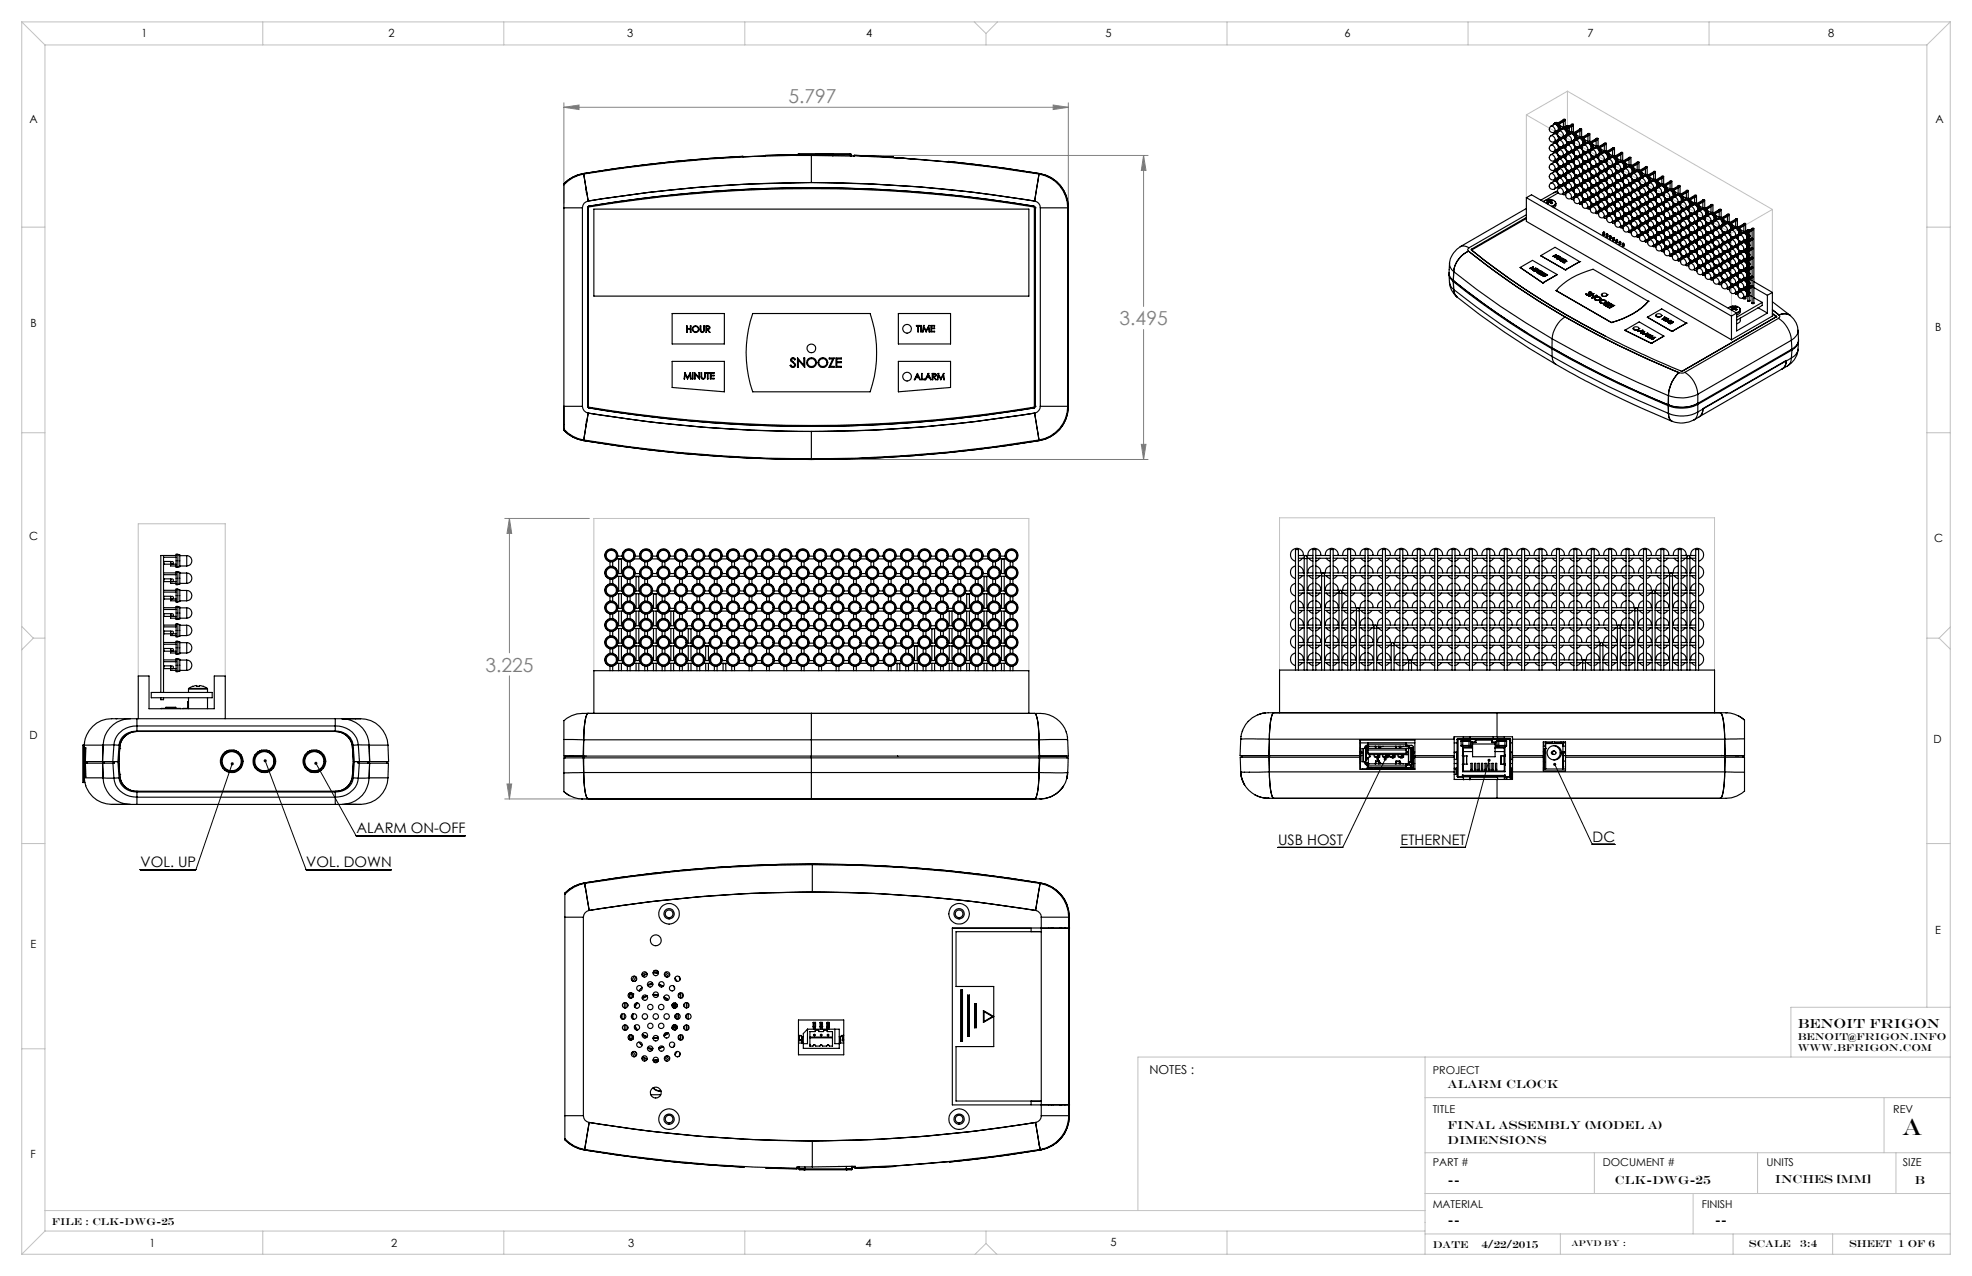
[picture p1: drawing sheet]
<svg xmlns="http://www.w3.org/2000/svg" width="432mm" height="279mm" viewBox="0 0 432 279" stroke-linecap="round" stroke-linejoin="round" font-family="sans-serif">
<defs><g id="words">
<text font-size="5.1" x="416.5" y="248.6">A</text>
<g font-size="4.2" fill="#808080">
<text x="172.6" y="22.6">5.797</text>
<text x="245.1" y="71.2">3.495</text>
<text x="106.3" y="147">3.225</text>
</g>
<g font-size="3.2">
<text x="78.1" y="182.5">ALARM ON-OFF</text>
<text x="279.9" y="185">USB HOST</text>
<text x="306.7" y="185.1">ETHERNET</text>
<text x="348.7" y="184.4">DC</text>
<text x="30.8" y="189.9">VOL. UP</text>
<text x="67.1" y="189.9">VOL. DOWN</text>
</g>
<text font-size="2.9" x="393.6" y="225">BENOIT FRIGON</text>
<text font-size="2.7" x="251.7" y="235.2">NOTES :</text>
<g font-size="2.6">
<text x="317" y="238.3">Alarm Clock</text>
<text x="317" y="247.1">Final assembly (Model A)</text>
<text x="317" y="250.4">Dimensions</text>
<text x="317" y="259.3">--</text>
<text x="353.6" y="259.3">CLK-DWG-25</text>
<text x="388.6" y="259.1">INCHES [MM]</text>
<text x="419.3" y="259.2">B</text>
<text x="317" y="267.9">--</text>
<text x="375.5" y="267.9">--</text>
</g>
<g font-size="2.5">
<text x="31" y="8.2">1</text>
<text x="85.1" y="8.2">2</text>
<text x="137.3" y="8.2">3</text>
<text x="189.7" y="8.2">4</text>
<text x="242.1" y="8.2">5</text>
<text x="294.4" y="8.2">6</text>
<text x="347.6" y="8.2">7</text>
<text x="400.3" y="8.2">8</text>
<text x="6.4" y="27">A</text>
<text x="423.8" y="27">A</text>
<text x="6.7" y="71.5">B</text>
<text x="423.8" y="72.5">B</text>
<text x="6.4" y="118.4">C</text>
<text x="423.5" y="118.6">C</text>
<text x="6.5" y="161.8">D</text>
<text x="423.4" y="162.7">D</text>
<text x="6.7" y="207.6">E</text>
<text x="423.7" y="204.6">E</text>
<text x="6.7" y="253.5">F</text>
<text x="32.7" y="273">1</text>
<text x="85.7" y="273">2</text>
<text x="137.6" y="273">3</text>
<text x="189.5" y="273">4</text>
<text x="243.2" y="272.9">5</text>
</g>
<g font-size="2.4">
<text x="313.7" y="235.2">PROJECT</text>
<text x="313.7" y="243.7">TITLE</text>
<text x="414.5" y="243.6">REV</text>
<text x="313.7" y="255.3">PART #</text>
<text x="351" y="255.3">DOCUMENT #</text>
<text x="386.8" y="255.3">UNITS</text>
<text x="416.7" y="255.3">SIZE</text>
<text x="313.7" y="264.6">MATERIAL</text>
<text x="372.6" y="264.6">FINISH</text>
</g>
<g font-size="2.2">
<text x="393.6" y="227.7">benoit@frigon.info</text>
<text x="393.6" y="230.2">www.bfrigon.com</text>
<text x="11.4" y="268.3">File : clk-dwg-25</text>
<text x="313.7" y="273.2">DATE</text>
<text x="324.4" y="273.2">4/22/2015</text>
<text x="383" y="273">SCALE</text>
<text x="394.2" y="273">3:4</text>
<text x="404.9" y="273">SHEET 1 OF 6</text>
</g>
<text font-size="1.8" x="344.1" y="272.8">APVD BY :</text>
</g></defs>
<g fill="none" stroke="#808080" stroke-width=".22">
<path d="M123.5 23.5l3.3-.5v1zM123.5 22.5v22M123.5 23.5h110.4M178.7 34h72.7M230.6 23l3.3 .5-3.3 .5zM233.9 22.5v21.9M250.4 34l.5 3.3h-1zM250.4 34v33.1M250.4 72.1v28.5M249.9 97.3h1l-.5 3.3zM110.5 113.5h18.5M111.5 113.5v29.4"/>
<path d="M111.5 113.5l.5 3.3h-1zM178.7 100.6h72.7M111.5 148v26.9M110.5 174.9h27.7M111 171.7h1l-.5 3.2z"/>
</g>
<path d="M50.8 167.3l-7.9 23.1h-12.2M58.1 166.6l8.9 23.8h18.7M69.2 167.1l8.8 15.9h23.9M303.3 166.2l-9.3 19.4h-14.2M326 166.5l-5.1 19.1h-14.2M340.4 167.4l8.3 17.5h4.9" fill="none" stroke="#000" stroke-width=".22"/>
<g fill="none" stroke="#c0c0c0" stroke-width=".22">
<path d="M4.8 4.8l5 5M4.8 4.8h422.2M4.8 4.8v269.8M9.8 9.8h412.1M9.8 9.8v259.8M57.5 4.8v5M110.3 4.8v5M163.1 4.8v5M213.3 4.8l2.6 2.5M215.9 7.3v2.5M218.4 4.8l-2.5 2.5M268.7 4.8v5"/>
<path d="M321.5 4.8v5M343.2 20l-9 5.2M343.2 20l44.9 25.9M343.2 20v7.4M374.2 4.8v5M421.9 9.8v210.8M427 4.8l-5.1 5M427 4.8v269.8h-422.2M334.2 25.2l44.9 25.8M334.2 25.2v18.1M4.8 49.7h5M379.1 51v18.2"/>
<path d="M388.1 45.9l-9 5.1M388.1 45.9v18.1M421.9 49.7h5.1M4.8 94.8h5M421.9 94.8h5.1M4.8 137.2l2.5 2.5M7.3 139.7l-2.5 2.6M7.3 139.7h2.5M421.9 139.7h2.7M424.6 139.7l2.4 2.4M427 137.3l-2.4 2.4M30.3 148v-33.3h19v33.3"/>
<path d="M130 146.9v-33.4h95.3v33.4M280.2 146.7v-33.3h95.2v33.3M4.8 184.7h5M421.9 184.7h5.1M4.8 229.7h5M312 231.5v43.1M427 231.5h-177.8v33.6M427 220.6h-34.9v10.9M312 240.3h115M312 252.4h115M349.1 252.4v8.9M384.8 252.4v8.9"/>
<path d="M412.5 240.3v12.1M415.1 252.4v8.9M9.8 265.1h302.2M9.8 269.6l-5 5M9.8 269.6h302.2M57.5 269.6v5M110.3 269.6v5M163.1 269.6v5M215.9 272.3l-2.4 2.3M215.9 272.3l2.4 2.3M215.9 269.6v2.7M268.7 269.6v5"/>
<path d="M312 270.2h115M312 261.3h115M341.7 270.2v4.4M370.7 261.3v8.9M379.5 270.2v4.4M401.3 270.2v4.4"/>
</g>
<path d="M50.6 167a.35 .35 0 0 0 0 .5 .35 .35 0 0 0 .5 0 .35 .35 0 0 0-.1-.6l-.2 .4 .2-.4zM57.9 166.3a.35 .35 0 0 0-.1 .6 .35 .35 0 0 0 .6-.2 .35 .35 0 0 0-.4-.4l.1 .3zM69 166.8a.34 .34 0 0 0-.1 .6 .34 .34 0 0 0 .6-.1 .34 .34 0 0 0-.3-.5h-.2l.2 .3zM303.1 166a.34 .34 0 0 0 0 .5 .34 .34 0 0 0 .5-.1 .34 .34 0 0 0-.1-.5l-.2 .3 .2-.3zM325.8 166.2a.34 .34 0 0 0 0 .6 .34 .34 0 0 0 .6-.2 .34 .34 0 0 0-.3-.4l-.1 .3 .1-.3zM340.1 167.2a.33 .33 0 0 0 .2 .5 .33 .33 0 0 0 .4-.3 .33 .33 0 0 0-.4-.3l.1 .3-.1-.3z" fill="#000"/>
<g fill="#808080">
<path d="M111 171.7h1l-.5 3.2zM111.5 113.5l.5 3.3h-1z"/>
<path d="M230.6 23l3.3 .5-3.3 .5zM123.5 23.5l3.3-.5v1zM250.4 34l.5 3.3h-1zM249.9 97.3h1l-.5 3.3z"/>
</g>
<g fill="none" stroke="#000" stroke-width=".25">
<path d="M127.7 38a7.7 7.7 0 0 0-4.2 2.3M127.8 38.1l1 5.9M127.8 38.1a7.5 7.5 0 0 0-4.3 2.4M127.8 38.1h-.1a6.5 6.5 0 0 0-4.2 2.1M162.7 34.3a269.3 269.3 0 0 0-34.9 3.8M167.5 34l-4.8 .2a304.4 304.4 0 0 0-34.9 3.8v.1M174.3 33.9v.1a310 310 0 0 0-46.5 4.1M174.3 33.9l-6.8 .1M174.3 33.9v.1h3.4M174.8 33.9h.1M174.8 33.9v.1M174.9 33.8l-.1 .1"/>
<path d="M174.9 33.7v.2M174.9 33.7l-.2 .1v.2M174.9 33.9v.1M174.9 33.9h3.9M174.9 33.7h11.3M177.7 34v6M177.7 40a296.2 296.2 0 0 0-48.9 4M177.7 40a300.3 300.3 0 0 1 48.9 4M177.7 40a299.5 299.5 0 0 0-48.9 4M177.7 40a295.9 295.9 0 0 1 48.9 4M177.7 34l9.3 .1M178.7 33.7v.3"/>
<path d="M178.8 33.9h3.6M178.8 33.9h.1M178.8 33.9v.1M178.8 33.9h3.5M182.3 33.9v.2M182.4 33.9h-.1M182.4 33.9h3.8M182.4 33.7v.4M186.2 33.9h.1M186.2 33.8l.1 .1M186.2 33.7v.2M186.2 33.7l.2 .1v.3"/>
<path d="M186.2 33.9v.2M186.3 33.9v.2M187 34.1a314.3 314.3 0 0 1 40.5 4M187 34l8.7 .4M187 34v.1M195.7 34.4v.1M195.7 34.5l12 .8M195.7 34.5l3.9 .3M207.7 35.3l12.4 1.6 7.4 1.1M207.7 35.3l12.6 1.6 7.2 1.1M227.5 38.1l-.9 5.9M227.5 38.1a7.5 7.5 0 0 1 6.3 7.4"/>
<path d="M227.5 38.1h.1a7.3 7.3 0 0 1 6.3 7.3M227.5 38v.1M227.6 38a7.5 7.5 0 0 1 6.3 7.4M339.6 38a.75 .75 0 0 0-.3 1 .75 .75 0 0 0 1.1 .3M339.6 35.9a.74 .74 0 0 0-.3 1.1 .74 .74 0 0 0 1.1 .2M339.6 33.9a.75 .75 0 0 0-.3 1 .75 .75 0 0 0 1.1 .3M339.6 31.8a.75 .75 0 0 0-.3 1 .75 .75 0 0 0 1.1 .3M339.6 27.6a.75 .75 0 0 0-.3 1.1 .75 .75 0 0 0 1.1 .2M339.6 29.7a.75 .75 0 0 0-.3 1 .75 .75 0 0 0 1.1 .3M339.6 38l.7-.4a.85 .85 0 0 1 .8 1.3l-.7 .4M339.6 35.9l.7-.4a.85 .85 0 0 1 .8 1.3l-.7 .4M339.6 33.9l.7-.5a.85 .85 0 0 1 .8 1.3l-.7 .5"/>
<path d="M339.6 31.8l.7-.4a.87 .87 0 0 1 .8 1.3l-.7 .4M339.6 27.6l.7-.4a.85 .85 0 0 1 .8 1.3l-.7 .4M339.6 29.7l.7-.4a.85 .85 0 0 1 .8 1.3l-.7 .4M339.6 38a.87 .87 0 0 1 .8 1.3M339.6 35.9a.83 .83 0 0 1 .8 1.3M339.6 33.9a.85 .85 0 0 1 .8 1.3M339.6 31.8a.85 .85 0 0 1 .8 1.3M339.6 27.6a.87 .87 0 0 1 .8 1.3M339.6 29.7a.85 .85 0 0 1 .8 1.3M340.1 39.8l.1-.2a.93 .93 0 0 1 .9 .5 .93 .93 0 0 1-.1 1h-.1M340.1 37.7a.62 .62 0 0 1 .7-.2 .62 .62 0 0 1 .4 .6l.1 .2a.47 .47 0 0 1-.3 .8l-.1-.1M340.1 35.7v-.1a.62 .62 0 0 1 .7-.1 .62 .62 0 0 1 .4 .5l.1 .5a.38 .38 0 0 1-.4 .5"/>
<path d="M340.1 33.6v-.1a.62 .62 0 0 1 .7-.1 .62 .62 0 0 1 .4 .5l.1 .6a.38 .38 0 0 1-.4 .4M340.1 31.5l.1-.2a1 1 0 0 1 1 1.5h-.3M340.1 27.4v-.1a.81 .81 0 0 1 .9 .1 .81 .81 0 0 1 .3 .8l-.1 .4h-.3M340.1 29.4l.1-.2a1.03 1.03 0 0 1 1 1.5h-.3M340.3 39.6l.3-.2 .4 .2M340.3 37.5a.51 .51 0 0 1 .7 0M340.3 29.2l.3-.2 .4 .2M340.3 37.5l.2-.2 .6 .2M340.3 27.1l.1-.1a1.03 1.03 0 0 1 1 .5 1.03 1.03 0 0 1 0 1.1h-.3a.93 .93 0 0 0 .3-1 .93 .93 0 0 0-.9-.6l-.2 .1M340.3 29.2l.2-.2 .6 .2M340.4 37.3l.3-.2 .4 .2M340.4 27a.96 .96 0 0 1 1.2 .4 .96 .96 0 0 1-.2 1.2"/>
<path d="M341.1 39.5l-.6-.2-.2 .2M341.1 35.4l-.1-.1a.46 .46 0 0 0-.7 .1 .51 .51 0 0 1 .7 0M341.1 33.3l-.1-.1a.46 .46 0 0 0-.7 .1l.3-.1 .4 .2M341.1 31.2h-.1a.46 .46 0 0 0-.7 .1l.3-.2 .4 .2M341.1 39.3l-.4-.1-.3 .2M341.1 35.2l-.4-.1-.3 .1M341.1 33.1l-.4-.1-.3 .2M341.1 31l-.4-.1-.3 .2M341.1 29l-.4-.1-.3 .1M341.4 39.1a.75 .75 0 0 0-.3 1 .75 .75 0 0 0 1.1 .3M341.4 37a.75 .75 0 0 0-.3 1 .75 .75 0 0 0 1.1 .3M341.4 34.9a.75 .75 0 0 0-.3 1 .75 .75 0 0 0 1.1 .3"/>
<path d="M341.4 32.8a.75 .75 0 0 0-.3 1 .75 .75 0 0 0 1.1 .3M341.4 30.8a.74 .74 0 0 0-.3 1 .74 .74 0 0 0 1.1 .2M341.4 28.7a.75 .75 0 0 0-.3 1 .75 .75 0 0 0 1.1 .3M341.4 39.1l.7-.5a.85 .85 0 0 1 .8 1.3l-.7 .5M341.4 37l.7-.5a.87 .87 0 0 1 .8 1.4l-.7 .4M341.4 34.9l.7-.4a.83 .83 0 0 1 .8 1.3l-.7 .4M341.4 32.8l.7-.4a.85 .85 0 0 1 .8 1.3l-.7 .4M341.4 30.8l.7-.5a.85 .85 0 0 1 .8 1.3l-.7 .4M341.4 28.7l.7-.4a.85 .85 0 0 1 .8 1.3l-.7 .4M341.4 39.1a.85 .85 0 0 1 .8 1.3M341.4 37a.85 .85 0 0 1 .8 1.3M341.4 34.9a.85 .85 0 0 1 .8 1.3"/>
<path d="M341.4 32.8a.87 .87 0 0 1 .8 1.3M341.4 30.8a.83 .83 0 0 1 .8 1.2M341.4 28.7a.85 .85 0 0 1 .8 1.3M341.5 38.3v.4l-.4 .3M341.5 36.2v.4l-.3 .3a.49 .49 0 0 0 .4-.6M341.5 34.2v.4l-.4 .3 .4-.2 .1-.5M341.5 32.1v.4l-.4 .3 .4-.2 .1-.5M341.5 30v.4l-.4 .3 .4-.1 .1-.5M341.6 38.3l-.1 .5-.3 .2M341.8 38.4l-.1 .3-.3 .2M341.8 36.3l-.1 .4-.3 .2M341.8 34.2l-.4 .6"/>
<path d="M341.8 32.1l-.1 .4-.3 .2M341.8 38.4l.2 .2M341.8 36.3l.2 .2M341.8 34.3l.2 .1M341.8 32.2l.2 .1M341.8 28l.2 .2M341.9 38.8v-.1a.62 .62 0 0 1 .7-.1 .62 .62 0 0 1 .4 .5l.1 .6a.38 .38 0 0 1-.4 .4M341.9 36.7l.1-.2a1 1 0 0 1 1 1.5h-.3M341.9 34.6l.1-.2a1.03 1.03 0 0 1 1 1.5h-.3M341.9 32.6v-.1a.81 .81 0 0 1 .9 0 .81 .81 0 0 1 .3 .9l-.1 .4h-.3M341.9 30.5v-.1a.62 .62 0 0 1 .7-.1 .62 .62 0 0 1 .4 .5l.1 .6a.38 .38 0 0 1-.4 .4M341.9 28.4l.1-.2a.99 .99 0 0 1 1 1.4l-.3 .1"/>
<path d="M342 30.3l-.2-.2-.1 .3-.3 .3M342.2 34.2h.3l.3 .2-.4-.2-.3 .2zM342.2 32.2l.3-.1 .3 .2-.4-.2-.3 .2zM342.2 30.1l.3-.1 .3 .2a.47 .47 0 0 0-.7 0zM342.2 28a1.04 1.04 0 0 1 1 .5 1.04 1.04 0 0 1-.1 1.1l-.2 .1a.91 .91 0 0 0 .3-1.1 .91 .91 0 0 0-.9-.6l-.2 .2zM342.2 32.1l.3-.1 .4 .1M342.2 28l.2-.1a1.12 1.12 0 0 1 1 1.6l-.2 .1M342.2 34.1h.1M342.3 26.2h.1M342.3 26.6v1.3l-.7-.4M342.3 29.9h-.1M342.3 32h-.1"/>
<path d="M342.3 34v.1M342.3 36.1l-.1 .1M342.3 38.2h-.1M342.5 26.4l-.2-.2-1.2 .7M342.5 26.4l-1.2 .6M342.5 26.4v.1l-1.1 .7M342.7 26.2v1.6M342.7 29.7v.2M342.7 31.8v.2M342.7 33.9v.2M342.7 35.9v.3M342.7 38v.2"/>
<path d="M342.9 38.5l-.1-.1a.46 .46 0 0 0-.7 .1l.5-.1 .2 .2M342.9 36.4l-.1-.1a.46 .46 0 0 0-.7 .1l.3-.1 .4 .2M342.9 38.3l-.4-.1-.3 .1M342.9 36.2l-.4-.1-.3 .2M342.9 34.1l-.4-.1-.3 .2M342.9 30l-.4-.1-.3 .2M343 38.2l-.1 .1M343.1 27.5l.5 .1M343.1 27.5l.3 .2M343.1 27.5l-.5 .3M343.2 31.8a.75 .75 0 0 0-.3 1 .75 .75 0 0 0 1.1 .3M343.2 33.9a.75 .75 0 0 0-.3 1 .75 .75 0 0 0 1.1 .3"/>
<path d="M343.2 29.7a.75 .75 0 0 0-.3 1 .75 .75 0 0 0 1.1 .3M343.2 35.9a.74 .74 0 0 0-.3 1.1 .74 .74 0 0 0 1.1 .2M343.2 38a.75 .75 0 0 0-.3 1 .75 .75 0 0 0 1.1 .3M343.2 31.8l.7-.4a.87 .87 0 0 1 .8 1.3l-.7 .4M343.2 33.9l.7-.5a.85 .85 0 0 1 .8 1.3l-.7 .5M343.2 29.7l.7-.4a.85 .85 0 0 1 .8 1.3l-.7 .4M343.2 35.9l.7-.4a.85 .85 0 0 1 .8 1.3l-.7 .4M343.2 38l.7-.4a.85 .85 0 0 1 .8 1.3l-.7 .4M343.2 31.8a.85 .85 0 0 1 .8 1.3M343.2 33.9a.85 .85 0 0 1 .8 1.3M343.2 29.7a.85 .85 0 0 1 .8 1.3M343.2 35.9a.83 .83 0 0 1 .8 1.3"/>
<path d="M343.2 38a.87 .87 0 0 1 .8 1.3M343.2 29.6v.1M343.2 31.7v.1M343.2 33.7v.2M343.2 35.8v.1M343.2 37.9v.1M343.2 40v.1M343.3 39.4v.5l-.4 .1 .4-.2zM343.3 37.3v.5l-.4 .2 .4-.3zM343.3 35.2v.4l-.4 .3M343.3 33.1v.4l-.4 .3M343.3 31v.4l-.3 .4a.49 .49 0 0 0 .4-.7"/>
<path d="M343.4 35.2l-.1 .5-.3 .2M343.4 33.2l-.1 .5-.3 .1M343.4 28.5l.7 .5M343.6 29.1l.3 .1a.9 .9 0 0 1 1 .2 .9 .9 0 0 1 .2 1l-.4 .3h.2a1.06 1.06 0 0 0 .1-1.2 1.06 1.06 0 0 0-1-.5l-.1 .2M343.6 37.3l-.1 .4-.3 .2M343.6 35.2l-.1 .4-.3 .2M343.6 33.2l-.1 .3-.3 .3M343.6 31.1l-.1 .4-.3 .2M343.6 31.2l.2 .1M343.6 37.4l.2 .1M343.6 35.3l.2 .2M343.6 33.2l.2 .2"/>
<path d="M343.6 33.3l.1 .3 .1-.2a.99 .99 0 0 1 1 1.4l-.3 .1M343.6 35.3l.1 .4 .1-.2a.99 .99 0 0 1 1 1.4l-.3 .1M343.6 37.4l.1 .3 .1-.2a1.03 1.03 0 0 1 1 1.5h-.3M343.6 27.9v.7M343.6 29.1v.4M343.6 31.2v.3M343.6 39.5v.3M343.6 39.7h.1M343.7 31.5l.1-.2a1 1 0 0 1 1 1.5h-.3M343.7 29.4l.1-.2a1.03 1.03 0 0 1 1 1.5h-.3M343.7 39.8l.1-.2a.93 .93 0 0 1 .9 .5 .93 .93 0 0 1-.1 1h-.1M343.9 31.3l.3-.2 .4 .2"/>
<path d="M343.9 33.3l.5-.1 .2 .2M343.9 35.4a.51 .51 0 0 1 .7 0M343.9 37.5a.51 .51 0 0 1 .7 0M343.9 37.5l.2-.2 .6 .2M344 29a.99 .99 0 0 1 1.1 .5 .99 .99 0 0 1-.1 1.2M344 37.3l.3-.2 .4 .2M344 37.2l.1 .1M344 39.3h.1M344.1 27.2v.1M344.1 27.7v1.2M344.1 30.9l-.1 .1M344.1 33l-.1 .1"/>
<path d="M344.1 35.1h-.1M344.1 37.1v.1M344.1 39.2v.1M344.2 27.2l.3 .1h-.3zM344.3 27.4v.2l-1.1 .6M344.3 27.4l-.2-.1-1.2 .6M344.3 27.4l-1.2 .6M344.5 27.2v1.7M344.5 30.8v.1M344.5 32.8v.2M344.5 34.9v.2M344.5 37v.2"/>
<path d="M344.5 39.1v.2M344.6 39.6l-.4-.2-.4 .2-.2-.2-.4 .6M344.7 31.2h-.1a.42 .42 0 0 0-.7 .1M344.7 33.3l-.1-.1a.42 .42 0 0 0-.7 .1M344.7 35.4l-.1-.1a.42 .42 0 0 0-.7 .1M344.7 39.5l-.6-.2-.2 .2M344.7 31l-.4-.1-.3 .2M344.7 33.1l-.4-.1-.3 .2M344.7 35.2l-.4-.1-.3 .1M344.7 39.3l-.4-.1-.3 .2M344.8 36.9a.47 .47 0 0 0 .3-.7v.4l-.4 .3M344.8 30.7l-.4 .2"/>
<path d="M345 30.8a.74 .74 0 0 0-.3 1 .74 .74 0 0 0 1.1 .2M345 32.8a.75 .75 0 0 0-.3 1 .75 .75 0 0 0 1.1 .3M345 34.9a.75 .75 0 0 0-.3 1 .75 .75 0 0 0 1.1 .3M345 37a.75 .75 0 0 0-.3 1 .75 .75 0 0 0 1.1 .3M345 39.1a.75 .75 0 0 0-.3 1 .75 .75 0 0 0 1.1 .3M345 30.8l.7-.5a.87 .87 0 0 1 .8 1.3l-.7 .4M345 32.8l.7-.4a.88 .88 0 0 1 .8 1.3l-.7 .4M345 34.9l.7-.4a.83 .83 0 0 1 .8 1.3l-.7 .4M345 37l.7-.5a.87 .87 0 0 1 .8 1.4l-.7 .4M345 39.1l.7-.5a.87 .87 0 0 1 .8 1.3l-.7 .5M345 30.6l.1 .1M345 30.8a.83 .83 0 0 1 .8 1.2"/>
<path d="M345 32.8a.87 .87 0 0 1 .8 1.3M345 34.9a.87 .87 0 0 1 .8 1.3M345 37a.87 .87 0 0 1 .8 1.3M345 39.1a.88 .88 0 0 1 .8 1.3M345 32.7v.1M345 34.8v.1M345 36.9v.1M345 38.9v.2M345.1 30.6h.2M345.1 32.1v.5l-.4 .2 .4-.3zM345.1 34.2v.5l-.4 .2 .4-.3zM345.1 38.3v.4l-.4 .3"/>
<path d="M345.2 38.3l-.1 .5-.3 .2 .1 .1M345.4 32.1l-.1 .4-.3 .2M345.4 34.2l-.4 .6M345.4 36.3l-.1 .4-.3 .2M345.4 38.4l-.1 .3-.3 .2M345.4 36.3l.3 .1 .3-.1 .4 .2M345.4 38.4l.3 .1 .5-.1 .2 .2M345.4 32.2l.2 .1M345.4 34.3l.2 .1M345.4 30.1l.2 .2M345.4 32.2v.4M345.4 34.3v.3"/>
<path d="M345.4 36.4v.3M345.4 38.5v.3M345.5 30.5v-.1a.82 .82 0 0 1 .9 .1 .82 .82 0 0 1 .3 .9 .38 .38 0 0 1-.4 .4M345.5 32.6l.1-.3a1.03 1.03 0 0 1 1 1.5h-.3M345.5 34.6l.1-.2a1.03 1.03 0 0 1 1 1.5h-.3M345.5 36.7l.1-.2a1 1 0 0 1 1 1.5h-.3M345.5 38.8v-.1a.82 .82 0 0 1 .9 .1 .82 .82 0 0 1 .3 .9 .38 .38 0 0 1-.4 .4M345.7 30.2a.93 .93 0 0 1 1 .2 .93 .93 0 0 1 .2 1l-.4 .4M345.7 32.3a.51 .51 0 0 1 .7 0M345.7 34.4l.3-.2 .4 .2M345.7 30.2a.6 .6 0 0 1 .6-.2 .6 .6 0 0 1 .4 .6l.3 .5a.47 .47 0 0 1-.4 .7M345.7 32.3l.2-.2 .6 .2"/>
<path d="M345.7 34.4l.2-.3 .6 .3M345.8 30.1a.99 .99 0 0 1 1.1 .3 .99 .99 0 0 1 .1 1.2l-.2 .1M345.8 32.1l.3-.1 .4 .1M345.8 34.1h.1M345.9 28.3l.2 .1M345.9 28.3l-1.2 .7M345.9 28.3h.1M345.9 28.7v1.3l-.7-.4M345.9 32h-.1M345.9 34v.1M345.9 36.1l-.1 .1M345.9 38.2h-.1"/>
<path d="M346.1 28.4l-1.2 .7M346.1 28.4v.2l-1.1 .6M346.3 28.3v1.6M346.3 31.8v.2M346.3 33.9v.1M346.3 35.9v.3M346.3 38v.2M346.5 36.4l-.1-.1a.42 .42 0 0 0-.7 .1M346.5 38.5l-.1-.1a.42 .42 0 0 0-.7 .1M346.5 34.1l-.4-.1-.3 .2M346.5 36.2l-.4-.1-.3 .2M346.5 38.3l-.4-.1-.3 .1"/>
<path d="M346.6 33.8l-.4 .2M346.8 31.8a.75 .75 0 0 0-.3 1 .75 .75 0 0 0 1.1 .3M346.8 33.9a.75 .75 0 0 0-.3 1 .75 .75 0 0 0 1.1 .3M346.8 38a.75 .75 0 0 0-.3 1 .75 .75 0 0 0 1.1 .3M346.8 35.9a.74 .74 0 0 0-.3 1.1 .74 .74 0 0 0 1.1 .2M346.8 31.8l.7-.4a.87 .87 0 0 1 .8 1.3l-.7 .4M346.8 33.9l.7-.5a.87 .87 0 0 1 .8 1.3l-.7 .5M346.8 38l.7-.4a.88 .88 0 0 1 .8 1.3l-.7 .4M346.8 35.9l.7-.4a.87 .87 0 0 1 .8 1.3l-.7 .4M346.8 33.7l.1 .1M346.8 31.8a.87 .87 0 0 1 .8 1.3M346.8 33.9a.88 .88 0 0 1 .8 1.3"/>
<path d="M346.8 38a.87 .87 0 0 1 .8 1.3M346.8 35.9a.83 .83 0 0 1 .8 1.3M346.8 35.8v.1M346.8 37.9v.1M346.8 40v.1M346.9 33.7h.1M346.9 33.1v.4l-.4 .3M346.9 35.2v.4l-.4 .3M346.9 37.3v.4l-.4 .3M346.9 39.4v.4l-.4 .2 .2 .1M347 33.2l-.1 .5-.3 .1M347 35.2l-.1 .5-.3 .2"/>
<path d="M347 37.3l-.1 .5-.3 .2M347 39.4l-.1 .5-.3 .1M347.1 33.2v.3l-.3 .3M347.1 35.2v.4l-.3 .2M347.1 37.3v.4l-.3 .2M347.1 33.2l.3 .2M347.1 37.4l.3 .1M347.1 35.3l.3 .2M347.1 31.2l.3 .1M347.2 35.3v.4M347.2 37.4v.4M347.2 39.5v.3"/>
<path d="M347.3 31.5l.1-.2a1 1 0 0 1 1 1.5h-.3M347.3 33.6v-.1a.82 .82 0 0 1 .9 .1 .82 .82 0 0 1 .3 .9 .38 .38 0 0 1-.4 .4M347.3 39.8l.1-.2a.93 .93 0 0 1 .9 .5 .93 .93 0 0 1-.1 1h-.1M347.3 37.7l.1-.2a1.03 1.03 0 0 1 1 1.5h-.3M347.3 35.7v-.1a.82 .82 0 0 1 .9 .1 .82 .82 0 0 1 .3 .8 .38 .38 0 0 1-.4 .5M347.4 39.6l-.3-.2v.4l-.3 .2M347.5 31.3a.95 .95 0 0 1 1 .3 .95 .95 0 0 1 0 1.1l-.2 .1 .2-.1a1.06 1.06 0 0 0 .1-1.1 1.06 1.06 0 0 0-1-.5l-.1 .2M347.5 33.3l.5-.1 .2 .2M347.5 39.6l.3-.2 .4 .2M347.5 37.5a.51 .51 0 0 1 .7 0M347.5 35.4a.51 .51 0 0 1 .7 0M347.5 37.5l.2-.2 .5 .2"/>
<path d="M347.6 31.1l.2-.1a1.12 1.12 0 0 1 1 1.6l-.2 .1M347.6 37.3l.3-.2 .4 .2M347.6 39.3h.1M347.6 37.2l.1 .1M347.7 29.3v.1M347.7 29.7v1.3l-.7-.4M347.7 33l-.1 .1M347.7 35.1h-.1M347.7 37.1v.1M347.7 39.2v.1M347.7 29.4l-1.2 .6M347.7 29.4l.2 .1"/>
<path d="M347.8 29.2l.3 .2h-.3zM347.9 29.5l-1.2 .6M347.9 29.5v.2l-1.1 .6M348.1 29.3v1.7M348.1 32.8v.2M348.1 34.9v.2M348.1 37v.1M348.1 39.1v.2M348.2 33.3v-.1a.42 .42 0 0 0-.7 .1M348.2 39.5l-.5-.2-.2 .2M348.2 35.4v-.1a.42 .42 0 0 0-.7 .1M348.3 33.1l-.4-.1-.3 .2"/>
<path d="M348.3 39.3l-.4-.1-.3 .2M348.3 35.2l-.4-.1-.3 .1M348.4 36.9l-.4 .2M348.6 39.1a.75 .75 0 0 0-.3 1 .75 .75 0 0 0 1.1 .3M348.6 37a.75 .75 0 0 0-.3 1 .75 .75 0 0 0 1.1 .3M348.6 34.9a.75 .75 0 0 0-.3 1 .75 .75 0 0 0 1.1 .3M348.6 32.8a.75 .75 0 0 0-.3 1 .75 .75 0 0 0 1.1 .3M348.6 39.1l.7-.5a.87 .87 0 0 1 .8 1.3l-.7 .5M348.6 37l.7-.5a.87 .87 0 0 1 .8 1.4l-.7 .4M348.6 34.9l.7-.4a.83 .83 0 0 1 .8 1.3l-.7 .4M348.6 32.8l.7-.4a.88 .88 0 0 1 .8 1.3l-.7 .4M348.6 39.1a.88 .88 0 0 1 .8 1.3"/>
<path d="M348.6 37a.87 .87 0 0 1 .8 1.3M348.6 34.9a.87 .87 0 0 1 .8 1.3M348.6 32.8a.87 .87 0 0 1 .8 1.3M348.7 36.8h.1M348.7 34.2v.4l-.4 .3 .4-.2 .1-.5M348.7 38.3v.4l-.4 .3M348.7 36.2v.4l-.4 .3M348.8 38.3l-.1 .5-.4 .2M348.8 36.3a.47 .47 0 0 1-.4 .6h-.1M348.9 34.2v.4l-.3 .2M348.9 38.4l-.3 .7M348.9 36.3v.4l-.3 .2h.1"/>
<path d="M348.9 34.3l.3 .1M348.9 38.4l.3 .2M348.9 36.3l.3 .2M348.9 32.2l.3 .1M349 38.5v.3M349.1 38.8l.1-.2a.99 .99 0 0 1 1 1.4l-.4 .1M349.1 36.7l.1-.2a1 1 0 0 1 1 1.5h-.4M349.1 34.6l.1-.2a.93 .93 0 0 1 .9 .5 .93 .93 0 0 1-.1 1h-.2M349.1 32.6l.1-.3a1.03 1.03 0 0 1 1 1.5h-.4M349.3 38.5l.5-.1 .2 .2M349.3 36.4l.3-.1 .4 .2M349.3 34.4l.3-.2 .4 .2"/>
<path d="M349.3 32.3a.93 .93 0 0 1 1 .2 .93 .93 0 0 1 .2 1l-.4 .3M349.3 32.3l.1-.1a1.03 1.03 0 0 1 1 .5 1.03 1.03 0 0 1-.1 1.1h-.2M349.4 32.1a.99 .99 0 0 1 1.1 .5 .99 .99 0 0 1-.1 1.2M349.4 34.1h.1M349.5 30.3v.1M349.5 30.8v1.3l-.7-.5M349.5 34v.1M349.5 36.1l-.1 .1M349.5 38.2h-.1M349.7 30.5l-.2-.1-1.2 .6M349.7 30.5l-1.2 .7M349.7 30.5v.2l-1.1 .6"/>
<path d="M349.9 30.3v1.7M349.9 33.9v.2M349.9 35.9v.3M349.9 38v.2M350 38.5v-.1a.42 .42 0 0 0-.7 .1M350 36.4v-.1a.42 .42 0 0 0-.7 .1M350 34.3l-.5-.2-.2 .3M350.1 38.3l-.4-.1-.3 .1M350.1 36.2l-.4-.1-.3 .2M350.1 34.1l-.4-.1-.3 .2M350.4 33.9a.76 .76 0 0 0-.3 1 .76 .76 0 0 0 1.1 .3M350.4 38a.76 .76 0 0 0-.3 1 .76 .76 0 0 0 1.1 .3"/>
<path d="M350.4 35.9a.74 .74 0 0 0-.3 1.1 .74 .74 0 0 0 1.1 .2M350.4 33.9l.7-.5a.87 .87 0 0 1 .8 1.3l-.7 .5M350.4 38l.7-.4a.88 .88 0 0 1 .8 1.3l-.7 .4M350.4 35.9l.7-.4a.87 .87 0 0 1 .8 1.3l-.7 .4M350.4 33.9a.88 .88 0 0 1 .8 1.3M350.4 38a.87 .87 0 0 1 .8 1.3M350.4 35.9a.83 .83 0 0 1 .8 .4 .83 .83 0 0 1 0 .9M350.5 39.9h.1M350.5 39.4v.4l-.4 .2 .4-.1 .1-.5M350.5 37.3v.4l-.4 .3 .4-.2 .1-.5M350.5 35.2v.4l-.4 .3M350.6 35.2l-.1 .5-.4 .2"/>
<path d="M350.6 32.7l.7 .4M350.7 37.3v.4l-.3 .2M350.7 35.2v.4l-.3 .2M350.7 35.3l.3 .2M350.7 37.4l.3 .1M350.7 33.2l.3 .2M350.9 33.6l.1-.2a.99 .99 0 0 1 1 1.4l-.4 .1M350.9 39.8l.1-.2a.93 .93 0 0 1 .9 .5 .93 .93 0 0 1-.1 1h-.2M350.9 37.7l.1-.2a1.03 1.03 0 0 1 1 1.5h-.4M350.9 35.7l.1-.2a.99 .99 0 0 1 1 1.4l-.4 .1M351 39.6l-.3-.2v.4l-.3 .2h.1M351 39.6l.4-.2 .4 .2"/>
<path d="M351 37.5a.51 .51 0 0 1 .8 0M351 37.5l.3-.2 .5 .2M351.2 33.2a1.05 1.05 0 0 1 1 .5 1.05 1.05 0 0 1-.1 1.1l-.2 .1a.91 .91 0 0 0 .3-1.1 .91 .91 0 0 0-.9-.6l-.3 .1zM351.2 33.2l.2-.1a1.12 1.12 0 0 1 1 1.6l-.2 .1M351.2 37.3l.3-.2 .4 .2M351.2 35.1l.1 .1M351.2 37.2l.1 .1M351.2 39.3h.1M351.3 31.4l-1.2 .7M351.3 31.4l.1 .1M351.3 31.4h.1M351.3 31.8v1.3"/>
<path d="M351.3 35.1v.1M351.3 37.1v.1M351.3 39.2v.1M351.4 31.5l-1.1 .7M351.4 31.5v.2l-1 .6M351.7 31.4v1.6M351.7 34.9v.2M351.7 37v.2M351.7 39.1v.2M351.8 39.5l-.5-.2-.3 .2M351.8 35.4v-.1a.46 .46 0 0 0-.8 .1 .51 .51 0 0 1 .8 0M351.9 39.3l-.4-.1-.3 .2"/>
<path d="M351.9 35.2l-.4-.1-.3 .1M352.2 39.1a.76 .76 0 0 0-.3 1 .76 .76 0 0 0 1.1 .3M352.2 37a.76 .76 0 0 0-.3 1 .76 .76 0 0 0 1.1 .3M352.2 34.9a.76 .76 0 0 0-.3 1 .76 .76 0 0 0 1.1 .3M352.2 39.1l.7-.5a.87 .87 0 0 1 .8 1.3l-.7 .5M352.2 37l.7-.5a.87 .87 0 0 1 .8 1.4l-.7 .4M352.2 34.9l.7-.4a.83 .83 0 0 1 .8 .4 .83 .83 0 0 1 0 .9l-.7 .4M352.2 39.1a.88 .88 0 0 1 .8 1.3M352.2 37a.87 .87 0 0 1 .8 1.3M352.2 34.9a.87 .87 0 0 1 .8 1.3M352.3 38.3v.4l-.4 .3M352.3 36.2v.4l-.4 .3"/>
<path d="M352.4 38.3l-.1 .5-.4 .2M352.4 36.3a.47 .47 0 0 1-.4 .6h-.1M352.4 33.7l.7 .4M352.5 38.4v.3l-.3 .2M352.5 36.3v.4l-.3 .2M352.5 36.3l.3 .2M352.5 38.4l.3 .2M352.5 34.3l.3 .1M352.7 38.8l.1-.2a.96 .96 0 0 1 .9 .4 .96 .96 0 0 1 0 1l-.3 .1M352.7 36.7l.1-.2a.98 .98 0 0 1 .9 .4 .98 .98 0 0 1 0 1.1h-.3M352.7 34.6l.1-.2a1 1 0 0 1 .9 1.5h-.3M353 34.2a.99 .99 0 0 1 1.1 .4 .99 .99 0 0 1-.1 1.2"/>
<path d="M353 36.2h.1M353 38.2l.1 .1M353.1 32.4l.1-.1a.17 .17 0 0 1 .2 0 .17 .17 0 0 1 0 .2zM353.1 32.4v.1M353.1 32.8v1.3M353.1 36.1v.1M353.1 38.2v.1M353.2 32.6l-.1-.1-1.2 .6M353.2 32.6l-1.1 .6M353.2 32.6v.2l-1 .6M353.5 32.4v1.7M353.5 35.9v.3"/>
<path d="M353.5 38v.2M353.6 38.5v-.1a.46 .46 0 0 0-.8 .1l.6-.1 .2 .2M353.6 36.4v-.1a.46 .46 0 0 0-.8 .1l.4-.1 .4 .2M353.7 38.3l-.4-.1-.3 .1M353.7 36.2l-.4-.1-.3 .2M353.7 35.9l.2-.1a1.06 1.06 0 0 0 0-1.1 1.06 1.06 0 0 0-.9-.5l-.2 .2 .3-.1a1.01 1.01 0 0 1 .8 1.5l-.2 .1M354 38a.76 .76 0 0 0-.3 1 .76 .76 0 0 0 1.1 .3M354 35.9a.74 .74 0 0 0-.3 1.1 .74 .74 0 0 0 1.1 .2M354 38l.7-.4a.88 .88 0 0 1 .8 1.3l-.7 .4M354 35.9l.7-.4a.87 .87 0 0 1 .8 1.3l-.7 .4M354 38a.87 .87 0 0 1 .8 1.3M354 35.9a.83 .83 0 0 1 .8 .4 .83 .83 0 0 1 0 .9"/>
<path d="M354.1 39.4v.4l-.4 .2M354.1 37.3v.4l-.4 .3M354.2 39.4l-.1 .5-.4 .1M354.2 37.3v.1a.45 .45 0 0 1-.5 .6M354.3 37.3v.4l-.3 .2M354.3 37.4l.3 .1M354.3 35.3l.3 .2M354.5 39.8l.1-.2a.95 .95 0 0 1 .9 .5 .95 .95 0 0 1-.1 1h-.2M354.5 37.7a.81 .81 0 0 1 .9 0 .81 .81 0 0 1 .3 .9l-.2 .4h-.3M354.5 35.7v-.1a.62 .62 0 0 1 .6-.1 .62 .62 0 0 1 .4 .5l.2 .5a.38 .38 0 0 1-.5 .5M354.6 39.6l-.3-.2v.4l-.3 .2M354.6 39.6l.4-.2 .4 .2"/>
<path d="M354.6 37.5a.51 .51 0 0 1 .8 0M354.6 37.5l.3-.2 .5 .2M354.8 37.3l.3-.2 .4 .2M354.8 35.2a.98 .98 0 0 1 1.1 .4 .98 .98 0 0 1 0 1.2l-.2 .1M354.8 37.2l.1 .1M354.9 33.5h.1M354.9 33.9v1.3l-.7-.5M354.9 37.1v.1M354.9 39.2l-.1 .1M355 33.6l-.1-.1-1.2 .6M355 33.6l-1.1 .7M355 33.6v.2l-1 .6"/>
<path d="M355.3 33.5v1.6M355.3 37v.2M355.3 39.1v.2M355.4 39.5l-.5-.2-.3 .2M355.5 39.3l-.4-.1-.3 .2M355.5 36.9h.1a.92 .92 0 0 0-.2-1.6 .46 .46 0 0 0-.8 .1 .91 .91 0 0 1 1.1 .2 .91 .91 0 0 1 .1 1l-.3 .3M355.8 39.1a.75 .75 0 0 0-.3 1 .75 .75 0 0 0 1 .3M355.8 37a.75 .75 0 0 0-.3 1 .75 .75 0 0 0 1 .3M355.8 39.1l.7-.5a.85 .85 0 0 1 .7 1.3l-.7 .5M355.8 37l.7-.5a.87 .87 0 0 1 .7 1.4l-.7 .4M355.8 39.1a.85 .85 0 0 1 .7 1.3M355.8 37a.85 .85 0 0 1 .7 1.3"/>
<path d="M355.9 38.3l-.1 .4-.3 .3M356 38.3l-.1 .5-.4 .2M356.1 38.4v.3l-.4 .2M356.1 38.4l.3 .2M356.1 36.3l.3 .2M356.3 38.8v-.1a.62 .62 0 0 1 .6-.1 .62 .62 0 0 1 .4 .5l.2 .6a.38 .38 0 0 1-.5 .4M356.3 36.7l.1-.2a.93 .93 0 0 1 .9 .5 .93 .93 0 0 1-.1 1h-.2M356.6 36.3a.95 .95 0 0 1 1.3 1 .52 .52 0 0 1-.4 .6M356.7 34.5h.4l-.3 .1zM356.7 34.5h.1M356.7 34.9v1.3l-.7-.4M356.7 38.2h-.1"/>
<path d="M356.8 34.6l-.1-.1-1.2 .7M356.8 34.6l-1.2 .7M356.8 34.6v.3l-1 .6M357.1 34.5v1.7M357.1 38v.2M357.2 38.5l-.1-.1a.46 .46 0 0 0-.7 .1l.6-.1 .2 .2M357.3 38.3l-.4-.1-.3 .1M357.3 38a.91 .91 0 0 0 .3-1.1 .91 .91 0 0 0-1-.6l-.2 .1a.65 .65 0 0 1 .7-.1 .65 .65 0 0 1 .4 .5l.3 .6a.45 .45 0 0 1-.5 .6M357.5 39.9l-.2 .1M357.6 38a.75 .75 0 0 0-.3 1 .75 .75 0 0 0 1 .3M357.6 38l.7-.4a.85 .85 0 0 1 .7 1.3l-.7 .4M357.6 38a.87 .87 0 0 1 .7 1.3"/>
<path d="M357.7 39.4l-.2 .5M357.7 39.4v.5l-.4 .1M357.8 36.8l.7 .5M357.9 37.4l.3 .1M358.1 39.8l.1-.2a.95 .95 0 0 1 .9 .5 .95 .95 0 0 1-.1 1h-.2M358.1 37.7a.62 .62 0 0 1 .6-.2 .62 .62 0 0 1 .4 .6l.1 .2a.49 .49 0 0 1-.2 .8l-.2-.1M358.2 39.6l-.3-.2v.4l-.4 .2M358.2 39.6l.4-.2 .4 .2M358.2 37.5a.91 .91 0 0 1 1.1 .3 .91 .91 0 0 1 0 1.1l-.2 .1M358.2 37.5l.2-.1a1.03 1.03 0 0 1 1 .4 1.03 1.03 0 0 1-.1 1.1l-.2 .1M358.4 37.3a1.02 1.02 0 0 1 1.1 .4 1.02 1.02 0 0 1 0 1.1l-.2 .1M358.5 35.5l.3-.1 .1 .2h-.3z"/>
<path d="M358.5 35.5v.1M358.5 35.9v1.3M358.5 39.2l-.1 .1M358.6 35.7l-.1-.1-1.2 .6M358.6 35.7l-1.2 .7M358.6 35.7v.2l-1 .6M358.9 35.5v1.7M358.9 39.1v.2M359 39.5l-.5-.2-.3 .2M359.1 39.3l-.4-.1-.3 .2M359.4 39.1a.75 .75 0 0 0-.3 1 .75 .75 0 0 0 1 .3M359.4 39.1l.7-.5a.85 .85 0 0 1 .7 1.3l-.7 .5"/>
<path d="M359.4 39.1a.85 .85 0 0 1 .7 1.3M359.7 38.4l.3 .2M359.9 38.8v-.1a.62 .62 0 0 1 .6-.1 .62 .62 0 0 1 .4 .5l.2 .6a.38 .38 0 0 1-.5 .4M360 38.5a.85 .85 0 0 1 1 0 .85 .85 0 0 1 .3 .9l-.1 .5-.3 .1a.93 .93 0 0 0 .3-1 .93 .93 0 0 0-1-.6zM360.2 38.3a.97 .97 0 0 1 1.1 .2 .97 .97 0 0 1 .2 1.1l-.4 .4M360.3 36.6h.1M360.3 37v1.3l-.7-.4M360.4 36.7l-.1-.1-1.2 .7M360.4 36.7l-1.2 .7M360.4 36.7v.2l-1 .6M360.7 36.6v1.6M361.5 39.4l.3 .2a.9 .9 0 0 1 1.1 .1 .9 .9 0 0 1 .1 1.1l-.3 .3 .2-.1a1.06 1.06 0 0 0-.9-1.6l-.2 .1"/>
<path d="M361.7 39.8l.1-.2a.93 .93 0 0 1 .9 .5 .93 .93 0 0 1-.2 1h-.1M362 39.4a.98 .98 0 0 1 1.1 .4 .98 .98 0 0 1-.2 1.2M362.1 37.6h.1M362.1 38v1.3l-.7-.4M362.1 37.5l.4 .1-.3 .1zM362.2 37.7l-.1-.1-1.2 .7M362.2 37.7l-1.2 .7M362.2 37.7v.3l-1 .6M362.5 37.6v1.7M363.9 38.7l-1.2 .6M363.9 38.7l.1 .1M363.9 38.6l.3-.1 .1 .2-.3 .1z"/>
<path d="M363.9 38.6v.1M363.9 39.1v1.3l-.7-.5M364 38.8l-1.2 .7M364 38.8v.2l-1 .6M364.3 38.6v1.7M365.7 39.7l.1 .1M365.7 39.7l-1.2 .7M365.7 39.7l.3-.1 .1 .1-.3 .1zM365.7 39.7h.1M365.8 39.8l-1.2 .7M365.8 39.8v.2l-1 .6M366.1 39.7v1.6"/>
<path d="M123.5 45.5h4M123.5 40.5v5M123.5 40.2v.3M123.5 45.5v43.5M127.5 45.5v43.5M128.3 41.1l.1 1.1M128.7 45.5h.1M128.7 45.5v43.5M128.8 44a1.46 1.46 0 0 0-1.3 1.5M128.8 45.3a298.4 298.4 0 0 1 97.7 0v43.8a298.4 298.4 0 0 1-97.7 0zM129 45.1l-.3 .4M129 45.2l-.3 .3"/>
<path d="M129 45.1v.1M130 45.8h95.3v19h-95.3zM177.7 41.1a298.7 298.7 0 0 1 48.6 4M177.7 41.1a299 299 0 0 0-48.7 4M177.7 41.1a298.7 298.7 0 0 0-48.7 4.1M177.7 41.1a299.2 299.2 0 0 1 48.6 4.1M177.7 41.1h.1M226.3 45.1l.4 .4M226.3 45.2l.3 .1 .1 .2M226.3 45.1v.1M226.6 44a1.47 1.47 0 0 1 1.2 1.5M226.7 45.5h.1"/>
<path d="M226.7 45.5v43.5M227.8 45.5h6M227.8 45.5v43.5M233.8 45.5v43.5M233.9 45.4l-.1 .1M233.9 45.4v43.7M317.3 59.9a2.08 2.08 0 0 0 .9 1.7M317.4 57.7l-.1 1.4a2.18 2.18 0 0 0 .9 2.4M317.4 57.7a2.33 2.33 0 0 0 .9 1.8M317.4 57.5v.2M318.3 59.5l-.1 2M318.3 59.5a168.1 168.1 0 0 0 21.6 14.7"/>
<path d="M318.3 59.5l-.1 2 5.9 4.5a164.2 164.2 0 0 0 15.7 10.2M319.8 54a5 5 0 0 0-2.4 3.6M319.8 54a1.93 1.93 0 0 1 1.9 .3M321.6 55a165.6 165.6 0 0 0 21.1 14.4M321.6 55a5.7 5.7 0 0 0-3.3 4.5M321.6 55a5.6 5.6 0 0 0-3.3 4.5M321.6 55a168 168 0 0 0 21.1 14.4M321.7 54.3l-.3 .3 .2 .4M322.2 54.8a181.4 181.4 0 0 0 46.1 26.4l20.6-11.8M322.2 54.6v.2M322.2 54.8a172.1 172.1 0 0 0 29.3 18.8M322.2 54.8h.1"/>
<path d="M332.9 58.6l4.9 3.3M332.9 58.6l2.7-1.6 5.4 3.1M332.9 58.6h.1M334.2 47.6l-12 7M334.2 45.6l-14.4 8.4M334.2 43.3l44.9 25.9M334.2 43.3v5.2l44.9 25.9M334.2 43.3l1.2-.6 44.9 25.8M334.2 47.8l-12 7M334.2 47l-12.5 7.3M335 58.8h.1M335 58.8l.6-.2-.2 .4"/>
<path d="M335.4 59h.1M335.4 59l.7-.2-.4 .4M335.7 59.2h.1M335.7 58.4l-.7 .4M335.7 58.4h.1M335.7 58.4l-.2 .5M335.8 59.3h.1M335.9 59.3h.1M336.1 59.4h.1M336.3 58.7h.1M336.3 58.7l-.6 .5M336.3 58.7l-.8 .2"/>
<path d="M336.6 59.7h.1M336.6 58.9h.1M336.6 58.9l-.7 .4M336.6 58.9l-.8 .4M336.7 59.1l-.6 .3M336.7 59.1l-.1 .6M336.7 59h.1M336.7 59v.5l.5-.2M336.7 59l-.6 .4M336.8 59.8l.1 .1M336.9 59.9h.1M337 59.7l-.1 .1"/>
<path d="M337 59.7h.1M337.1 59.7h-.1M337.1 59.7h.1M337.2 59.3h.1M337.2 59.3l-.6 .4M337.4 56h.1M337.4 56l5.4 3.1M337.4 56l3.1-1.8 5.4 3.1M337.4 59.9h-.5M337.4 59.9h.1M337.5 59.4l-.6 .3v.2M337.5 59.4h.1"/>
<path d="M337.5 59.4l-.4 .3M337.8 59.7l-.5 .2-.3-.2M337.8 59.7h.1M337.8 59.7l-.4 .2M337.9 59.7l.3 .2M337.9 59.7l.1 .1M338 44.2a1.88 1.88 0 0 1 2.5 0M338 59.8l-.6 .3M338 59.9h.1M338 59.9l-.5 .3M338 59.9h.2M338.2 59.9h.1"/>
<path d="M338.2 44l-.3 .1M338.8 43.8l.5 .1M338.8 43.8l-.2 .2 .4 .1M338.8 43.8l.1 .3M339 44.1l-.1 .1a.21 .21 0 0 0-.3 .1 .21 .21 0 0 0 .2 .3 .21 .21 0 0 0 .3-.2l.2-.1M339 44.1l.1 .3-.1-.2M339.3 43.9v.4M339.5 44.1l.3 .1a.2 .2 0 0 1 0 .4 .19 .19 0 0 1-.3-.2l-.2-.1M339.5 44.1v.3M339.5 44.2l-.1 .2M339.6 40.1a.75 .75 0 0 0-.3 1 .75 .75 0 0 0 1.1 .3M339.6 40.1l.7-.4a.83 .83 0 0 1 .8 1.3l-.7 .4"/>
<path d="M339.6 40.1a.85 .85 0 0 1 .8 1.3M339.7 43.8l.3 .2-.5 .1M339.7 43.8l-.4 .1M339.7 43.8l-.1 .3M340 56.1h.1M340 56.1l.1 .1M340.1 56.2h.1M340.3 42.2l-2.9 1.6M340.4 56h.1M340.4 56l-.3 .2M340.4 56l.3 .2-.2 .2 .7-.4M340.5 42.1l-.2 .1"/>
<path d="M340.5 56l.4 .1 .3-.1M340.5 44.2a.77 .77 0 0 1-.8 1M340.6 44.2v.3M340.7 44.5l-.1 .5-.3 .5M340.7 44.5l-.2 .4-.6 .4M340.8 55.8l-.3 .2M340.8 55.8l-.8 .3M340.8 56.4l.2 .3M341 56.7h.7M341 56.7h.1M341 56.7l-.1-.1a.46 .46 0 0 1 .4-.4 .46 .46 0 0 1 .5 .4l-.1 .1M341 56.3l-.1 .1a.38 .38 0 0 0 .4 .3 .38 .38 0 0 0 .4-.3l-.1-.1"/>
<path d="M341 56.3h.6M341 56.3l-.1 .2M341 56.3h.1M341.1 41.8l-.6 .3M341.1 42.1l-.8 .1M341.2 56h.1M341.2 42.2l-2.7 1.6M341.4 41.1a.74 .74 0 0 0-.3 1.1 .74 .74 0 0 0 1.1 .2M341.4 41.1l.7-.4a.85 .85 0 0 1 .8 1.3l-.7 .4M341.4 41.1a.83 .83 0 0 1 .8 1.3M341.5 40.4v.4l-.4 .3M341.6 40.4l-.1 .5-.3 .2"/>
<path d="M341.6 56.9l.1 .2M341.6 56.3l.1 .2M341.6 56.3h.1M341.7 57.1h.1M341.7 56.7h.1M341.7 56.9v.1M341.7 56.9h.1M341.8 40.4l-.1 .4-.3 .2M341.8 40.5l.2 .1M341.8 56.8l-.1 .1M341.8 56.4l-.1 .3M341.8 56.8h.1"/>
<path d="M341.9 40.9v-.1a.62 .62 0 0 1 .7-.2 .62 .62 0 0 1 .4 .6l.1 .5a.38 .38 0 0 1-.4 .5M342.1 57.3h.1M342.2 57l-.5 .1M342.2 57h.1M342.2 56.6l-.6 .3 .1 .2M342.2 56.6l-.4 .2M342.2 56.6h.1M342.3 40.5l.5 .1M342.3 40.5l-.2 .1a.45 .45 0 0 1 .8 0M342.3 42.4v.2M342.3 40.3h-.1M342.3 42.3v.3"/>
<path d="M342.4 57.2h.1M342.4 57.5h.1M342.4 57.2l-.3 .1M342.4 57.2v.3M342.5 57.5h.1M342.5 57.2l.4 .1M342.5 57.2h.1M342.5 56.8l-.6 .3-.2-.2M342.5 56.8l-.3 .2M342.5 57.2v.3M342.5 56.8h.1M342.7 57l-.2 .1 .4 .1-.1-.2"/>
<path d="M342.7 57h.1M342.7 42.4v.2h-.4M342.7 40.1v.2M342.7 42.2v.4M342.8 59.1h.1M342.8 57l.1 .2M342.8 57h.1M342.9 40.4l-.4-.1-.3 .1M342.9 57.3l.1-.2-.3-.2-.6 .4M342.9 57.3h.1M343 57.2l-.1 .1M343.2 40.1a.75 .75 0 0 0-.3 1 .75 .75 0 0 0 1.1 .3"/>
<path d="M343.2 42.2a.75 .75 0 0 0-.3 1 .75 .75 0 0 0 1.1 .3M343.2 40.1l.7-.4a.83 .83 0 0 1 .8 1.3l-.7 .4M343.2 42.2l.7-.5a.87 .87 0 0 1 .8 1.3l-.7 .5M343.2 40.1a.85 .85 0 0 1 .8 1.3M343.2 42.2a.85 .85 0 0 1 .8 1.3M343.2 42.1v.1M343.3 41.4l.1 .1a.47 .47 0 0 1-.5 .6l.4-.3zM343.6 41.5l-.1 .3-.3 .3M343.6 41.5l.2 .2M343.6 41.8l.2-.1a1 1 0 0 1 1 1.4l-.3 .1M343.6 41.6v.3M343.9 41.6l.3-.1 .4 .2"/>
<path d="M344.1 43.5v.1M344.1 41.3h-.1M344.1 43.4v.2M344.5 43.5a.22 .22 0 0 1-.1 .2 .22 .22 0 0 1-.3-.1M344.5 41.1v.2M344.5 43.2v.4M344.7 41.6l-.1-.1a.42 .42 0 0 0-.7 .1M344.7 41.4l-.4-.1-.3 .2M345 41.1a.74 .74 0 0 0-.3 1.1 .74 .74 0 0 0 1.1 .2M345 43.2a.75 .75 0 0 0-.3 1 .75 .75 0 0 0 1.1 .3M345 41.1l.7-.4a.87 .87 0 0 1 .8 1.3l-.7 .4M345 43.2l.7-.4a.88 .88 0 0 1 .8 1.3l-.7 .4"/>
<path d="M345 41.1a.83 .83 0 0 1 .8 1.3M345 43.2a.87 .87 0 0 1 .8 1.3M345 41v.1M345 43.1v.1M345.1 40.4v.4l-.4 .3M345.1 42.5h.1a.45 .45 0 0 1-.5 .6l.4-.2zM345.2 40.4l-.1 .5-.3 .2M345.4 40.4l-.1 .4-.3 .2M345.4 42.5l-.1 .4-.3 .2M345.4 40.5l.3 .1a.51 .51 0 0 1 .7 0M345.4 42.6l.3 .1a.51 .51 0 0 1 .7 0M345.4 42.9l.2-.2a1.03 1.03 0 0 1 1 1.5h-.3"/>
<path d="M345.4 40.5v.4M345.4 42.6v.4M345.4 40.7h.1M345.5 40.9v-.1a.82 .82 0 0 1 .9 0 .82 .82 0 0 1 .3 .9 .38 .38 0 0 1-.4 .5M345.7 42.7l.2-.3 .6 .3M345.9 57.3h.1M345.9 57.3l-3.1 1.8M345.9 44.5a.21 .21 0 0 0 .2 .2 .21 .21 0 0 0 .2-.2M345.9 40.3h-.1M345.9 42.3l-.1 .1M345.9 44.4v.3M346.3 40.1v.2"/>
<path d="M346.3 42.2v.2M346.3 44.2v.5M346.5 40.6l-.1-.1a.42 .42 0 0 0-.7 .1M346.5 40.4l-.4-.1-.3 .1M346.5 42.4l-.4-.1-.3 .2M346.8 44.2a.75 .75 0 0 0-.3 1.1 .75 .75 0 0 0 1.1 .2M346.8 42.2a.75 .75 0 0 0-.3 1 .75 .75 0 0 0 1.1 .3M346.8 40.1a.75 .75 0 0 0-.3 1 .75 .75 0 0 0 1.1 .3M346.8 44.2l.7-.4a.87 .87 0 0 1 .8 1.3l-.7 .4M346.8 42.2l.7-.5a.87 .87 0 0 1 .8 1.3l-.7 .5M346.8 40.1l.7-.4a.83 .83 0 0 1 .8 1.3l-.7 .4M346.8 44.2a.88 .88 0 0 1 .8 1.3"/>
<path d="M346.8 42.2a.87 .87 0 0 1 .8 1.3M346.8 40.1a.87 .87 0 0 1 .8 1.3M346.8 42.1v.1M346.8 44.1v.1M346.9 41.4v.4l-.4 .3M346.9 43.5v.4l-.4 .3M347 41.5a.47 .47 0 0 1-.4 .6M347 43.5l-.1 .5-.3 .2M347.1 41.5v.3l-.3 .3M347.1 43.6v.3l-.3 .2M347.1 43.6l.3 .1M347.1 41.5l.3 .2"/>
<path d="M347.2 43.9a.65 .65 0 0 1 .7-.2 .65 .65 0 0 1 .5 .6l.1 .5a.38 .38 0 0 1-.4 .5M347.2 41.6v.3M347.2 43.6v.4M347.2 41.7l.1 .1M347.3 41.9l.1-.2a1 1 0 0 1 1 1.4l-.3 .1M347.5 43.7l.5-.1 .2 .1M347.5 41.6l.3-.1 .4 .2M347.7 45.5v.2M347.7 41.3h-.1M347.7 43.4h-.1M347.7 45.4v.3M348.1 45.5a.22 .22 0 0 1-.1 .3 .22 .22 0 0 1-.3-.1"/>
<path d="M348.1 41.1v.2M348.1 43.2v.2M348.1 45.3v.4M348.2 43.7v-.1a.42 .42 0 0 0-.7 .1M348.2 41.6v-.1a.42 .42 0 0 0-.7 .1M348.3 43.5l-.4-.1-.3 .1M348.3 41.4l-.4-.1-.3 .2M348.6 45.3a.75 .75 0 0 0-.3 1 .75 .75 0 0 0 1.1 .3M348.6 43.2a.75 .75 0 0 0-.3 1 .75 .75 0 0 0 1.1 .3M348.6 41.1a.74 .74 0 0 0-.3 1.1 .74 .74 0 0 0 1.1 .2M348.6 45.3l.7-.4a.83 .83 0 0 1 .8 1.2l-.7 .5M348.6 43.2l.7-.4a.88 .88 0 0 1 .8 1.3l-.7 .4"/>
<path d="M348.6 41.1l.7-.4a.87 .87 0 0 1 .8 1.3l-.7 .4M348.6 45.3a.87 .87 0 0 1 .8 1.3M348.6 43.2a.87 .87 0 0 1 .8 1.3M348.6 41.1a.83 .83 0 0 1 .8 1.3M348.6 43.1v.1M348.7 44.6v.3l-.4 .3 .4-.2 .1-.4M348.7 42.5v.4l-.3 .2a.49 .49 0 0 0 .4-.6M348.7 40.4v.4l-.4 .3M348.8 40.4l-.1 .5-.4 .2 .2 .1M348.9 42.5v.4l-.3 .2M348.9 40.4l-.3 .7M348.9 42.6l.3 .1"/>
<path d="M348.9 40.5l.3 .1M349 44.9l.2-.1a.93 .93 0 0 1 .9 .5 .93 .93 0 0 1-.1 1h-.2M349 40.5v.4M349 42.6v.4M349 44.7v.3M349 42.8h.1M349.1 42.9l.1-.2a1.03 1.03 0 0 1 1 1.5h-.4M349.1 40.9l.1-.3a.99 .99 0 0 1 1 1.5l-.4 .1M349.2 44.8l-.3-.2-.3 .7M349.3 44.8l.3-.2 .4 .2M349.3 42.7a.51 .51 0 0 1 .7 0M349.3 40.6a.51 .51 0 0 1 .7 0"/>
<path d="M349.3 42.7l.2-.3 .5 .3M349.3 40.6l.2-.2 .5 .2M349.5 46.6v.1l.2 .1 .3-.1-.1-.1M349.5 40.3h-.1M349.5 42.3l-.1 .1M349.5 44.4l-.1 .1M349.5 46.5v.2M349.9 40.1v.1M349.9 42.2v.2M349.9 44.2v.3M349.9 46.3v.4M350 44.7l-.5-.2-.2 .2"/>
<path d="M350.1 44.5l-.4-.1-.3 .2M350.1 42.4l-.4-.1-.3 .2M350.1 40.4l-.4-.1-.3 .1M350.1 42.1l.2 .1M350.2 40l-.4 .3M350.4 46.3a.74 .74 0 0 0-.3 1 .74 .74 0 0 0 1.1 .3M350.4 44.2a.76 .76 0 0 0-.3 1.1 .76 .76 0 0 0 1.1 .2M350.4 42.2a.76 .76 0 0 0-.3 1 .76 .76 0 0 0 1.1 .3M350.4 40.1a.76 .76 0 0 0-.3 1 .76 .76 0 0 0 1.1 .3M350.4 46.3l.7-.4a.87 .87 0 0 1 .8 1.3l-.7 .4M350.4 44.2l.7-.4a.87 .87 0 0 1 .8 1.3l-.7 .4M350.4 42.2l.7-.5a.87 .87 0 0 1 .8 1.3l-.7 .5"/>
<path d="M350.4 40.1l.7-.4a.83 .83 0 0 1 .8 .4 .83 .83 0 0 1 0 .9l-.7 .4M350.4 46.3a.83 .83 0 0 1 .8 .4 .83 .83 0 0 1 0 .9M350.4 44.2a.88 .88 0 0 1 .8 1.3M350.4 42.2a.88 .88 0 0 1 .8 1.3M350.4 40.1a.87 .87 0 0 1 .8 1.3M350.5 45.6v.4l-.4 .2 .4-.1 .1-.5M350.5 43.5v.4l-.4 .3 .4-.2 .1-.5M350.5 41.4v.4l-.4 .3M350.6 41.5a.47 .47 0 0 1-.4 .6h-.1M350.7 45.6l-.3 .7M350.7 43.6l-.3 .6M350.7 41.5l-.3 .7"/>
<path d="M350.7 45.7l.3 .1M350.7 43.6l.3 .1M350.7 41.5l.3 .2M350.8 46a.64 .64 0 0 1 .7-.2 .64 .64 0 0 1 .5 .6l.1 .7-.5 .2M350.8 41.6v.3M350.8 43.6v.4M350.8 45.7v.4M350.8 43.8l.1 .1M350.9 44l.1-.3a.99 .99 0 0 1 1 1.5l-.4 .1M350.9 41.9l.1-.2a1 1 0 0 1 1 1.4l-.4 .1M351 51.4l.1 .1 .3-.1M351 51h.4"/>
<path d="M351 51v.4M351.1 50.9h.2M351.1 50.9l-.1 .1M351.1 50.9h.1M351.2 45.6h.3l.3 .2-.4-.2-.4 .2zM351.2 50.9v.6M351.2 45.5h.1M351.2 43.4l.1 .1M351.2 41.3l.1 .1M351.3 47.6a.21 .21 0 0 0 .2 .2 .21 .21 0 0 0 .2-.2M351.3 41.3v.1M351.3 43.4v.1"/>
<path d="M351.3 45.4v.1M351.3 47.5v.3M351.3 50.9h-.1M351.3 50.9l.1 .1M351.4 51v.4M351.7 41.1v.2M351.7 43.2v.1M351.7 45.3v.2M351.7 47.3v.5M351.7 51.4v.4M351.7 51.4h.4M351.8 51.3h.1"/>
<path d="M351.8 51.3l-.1 .1M351.8 51.3h.2M351.8 43.7v-.1a.46 .46 0 0 0-.8 .1l.6-.1 .2 .1M351.8 41.6v-.1a.46 .46 0 0 0-.8 .1l.4-.1 .4 .2M351.9 45.6l-.4-.1-.3 .1M351.9 43.5l-.4-.1-.3 .1M351.9 41.4l-.4-.1-.3 .2M351.9 51.3v.6M351.9 43.1l.1 .1M352 43.1l-.4 .3M352 51.3h-.1M352 51.3l.1 .1"/>
<path d="M352.1 51.8l-.1 .1-.3-.1M352.1 51.4v.4M352.2 47.3a.76 .76 0 0 0-.3 1.1 .76 .76 0 0 0 1.1 .2M352.2 45.3a.76 .76 0 0 0-.3 1 .76 .76 0 0 0 1.1 .3M352.2 43.2a.76 .76 0 0 0-.3 1 .76 .76 0 0 0 1.1 .3M352.2 41.1a.74 .74 0 0 0-.3 1.1 .74 .74 0 0 0 1.1 .2M352.2 47.3l.7-.4a.87 .87 0 0 1 .8 1.3l-.7 .4M352.2 45.3l.7-.4a.83 .83 0 0 1 .8 .4 .83 .83 0 0 1 0 .8l-.7 .5M352.2 43.2l.7-.4a.88 .88 0 0 1 .8 1.3l-.7 .4M352.2 41.1l.7-.4a.87 .87 0 0 1 .8 1.3l-.7 .4M352.2 47.3a.88 .88 0 0 1 .8 1.3M352.2 45.3a.87 .87 0 0 1 .8 1.3"/>
<path d="M352.2 43.2a.87 .87 0 0 1 .8 1.3M352.2 41.1a.83 .83 0 0 1 .8 .4 .83 .83 0 0 1 0 .9M352.2 43.1h.1M352.2 45.2v.1M352.2 47.2v.1M352.3 43h.1M352.3 46.6v.4l-.4 .3 .4-.2 .1-.5M352.3 44.6v.3l-.4 .3 .4-.2 .1-.4M352.3 42.5v.4l-.4 .2M352.3 40.4v.4l-.4 .3M352.4 42.5a.45 .45 0 0 1-.5 .6M352.4 40.4l-.1 .5-.4 .2"/>
<path d="M352.4 52.2l.1 .1 .3-.1M352.4 51.8h.4M352.4 51.8v.4M352.5 51.7h.2M352.5 51.7l-.1 .1M352.5 51.7l.1 .1M352.5 42.5v.4l-.3 .2M352.5 40.4v.4l-.3 .2M352.5 42.6l.3 .1M352.5 40.5l.3 .1M352.6 47l.2-.2a.98 .98 0 0 1 .9 .5 .98 .98 0 0 1 0 1l-.3 .1M352.6 44.7v.3"/>
<path d="M352.6 46.7v.4M352.6 51.8v.5M352.6 44.8l.1 .1M352.7 45l.1-.2a1 1 0 0 1 .9 1.4l-.3 .1M352.7 42.9l.1-.2a1 1 0 0 1 .9 1.5h-.3M352.7 40.9l.1-.3a.96 .96 0 0 1 .9 .5 .96 .96 0 0 1 0 1l-.3 .1M352.7 51.7l-.1 .1M352.7 51.7l.1 .1M352.8 46.8l-.3-.1v.3l-.3 .2M352.8 44.8l-.3-.2v.3l-.3 .3M352.8 51.8v.4M352.8 44.8l.4-.2 .4 .2"/>
<path d="M352.8 42.7a.51 .51 0 0 1 .8 0M352.8 42.7l.3-.3 .5 .3M352.8 40.6a.51 .51 0 0 1 .8 0M352.8 40.6l.3-.2 .5 .2M353 46.5l.1 .1M353 44.5h.1M353 42.4h.1M353 40.3l.1 .1M353.1 48.6a.21 .21 0 0 0 .2 .3 .21 .21 0 0 0 .2-.3M353.1 40.3v.1M353.1 42.3v.1M353.1 44.4v.1"/>
<path d="M353.1 46.5v.1M353.1 48.5v.3M353.1 52.6l.2 .1 .2-.1M353.1 52.2h.4M353.1 52.2v.4M353.2 52.1h.1M353.2 52.1l-.1 .1M353.2 52.1h.2M353.3 52.1v.6M353.4 52.1h-.1M353.4 52.1l.1 .1M353.5 52.2v.5"/>
<path d="M353.5 40.1v.2M353.5 42.2v.2M353.5 44.2v.3M353.5 46.3v.1M353.5 48.4v.4M353.6 46.8v-.1a.46 .46 0 0 0-.8 .1l.4-.1 .4 .1M353.6 44.7l-.5-.2-.3 .2M353.7 46.6l-.4-.1-.3 .1M353.7 44.5l-.4-.1-.3 .2M353.7 42.4l-.4-.1-.3 .2M353.7 40.4l-.4-.1-.3 .1M353.8 46.2l-.4 .3"/>
<path d="M353.8 53l.1 .1 .3-.1M353.8 52.7h.4M353.8 52.7v.4M353.9 52.5h.2M353.9 52.5l-.1 .2M353.9 52.5l.1 .1M354 48.4a.76 .76 0 0 0-.3 1 .76 .76 0 0 0 1.1 .3M354 46.3a.74 .74 0 0 0-.3 1 .74 .74 0 0 0 1.1 .3M354 44.2a.76 .76 0 0 0-.3 1.1 .76 .76 0 0 0 1.1 .2M354 42.2a.76 .76 0 0 0-.3 1 .76 .76 0 0 0 1.1 .3M354 40.1a.76 .76 0 0 0-.3 1 .76 .76 0 0 0 1.1 .3M354 48.4l.7-.4a.88 .88 0 0 1 .8 1.3l-.7 .4"/>
<path d="M354 46.3l.7-.4a.88 .88 0 0 1 .8 1.3l-.7 .4M354 44.2l.7-.4a.87 .87 0 0 1 .8 1.3l-.7 .4M354 42.2l.7-.5a.87 .87 0 0 1 .8 1.3l-.7 .5M354 40.1l.7-.4a.83 .83 0 0 1 .8 .4 .83 .83 0 0 1 0 .9l-.7 .4M354 48.4a.87 .87 0 0 1 .8 1.3M354 46.3a.83 .83 0 0 1 .8 .4 .83 .83 0 0 1 0 .9M354 44.2a.88 .88 0 0 1 .8 1.3M354 42.2a.88 .88 0 0 1 .8 1.3M354 40.1a.87 .87 0 0 1 .8 1.3M354 46.2h.1M354 48.3v.1M354 52.6v.5"/>
<path d="M354.1 46.1l.1 .1M354.1 47.7v.3l-.4 .3M354.1 45.6v.4l-.4 .2M354.1 43.5v.4l-.4 .3M354.1 41.4v.4l-.4 .3M354.1 52.5l-.1 .1M354.1 52.5l.1 .2M354.2 47.7a.45 .45 0 0 1-.5 .6M354.2 45.6l-.1 .5-.4 .1M354.2 43.5l-.1 .5-.4 .2 .2 .1M354.2 41.5l-.1 .4-.4 .2M354.2 52.7v.4"/>
<path d="M354.3 47.7v.4l-.3 .2M354.3 45.6v.4l-.3 .2M354.3 43.6v.3l-.3 .2M354.3 41.5v.3l-.3 .3M354.3 47.8l.3 .1M354.3 45.7l.3 .1M354.3 43.6l.3 .1M354.3 41.5l.3 .2M354.3 45.8l.2 .1M354.4 48.1a.62 .62 0 0 1 .7-.3 .62 .62 0 0 1 .4 .6l.1 .3a.49 .49 0 0 1-.2 .7h-.2M354.4 47.8v.3M354.5 46a.62 .62 0 0 1 .6-.2 .62 .62 0 0 1 .4 .6l.1 .7-.4 .2"/>
<path d="M354.5 44v-.1a.62 .62 0 0 1 .6-.2 .62 .62 0 0 1 .4 .6l.2 .5a.38 .38 0 0 1-.5 .5M354.5 41.9l.1-.2a.93 .93 0 0 1 .9 .5 .93 .93 0 0 1-.1 1h-.2M354.5 53.1v.4l.3 .1 .1-.2M354.5 53.1h.4M354.6 52.9l-.1 .2M354.6 52.9l.1 .1M354.6 52.9h.2M354.6 47.9a.51 .51 0 0 1 .8 0M354.6 47.8l.3-.2 .5 .2M354.7 53v.6M354.8 45.6h.3l.3 .2-.4-.2-.4 .2zM354.8 47.6h.1"/>
<path d="M354.8 52.9l-.1 .1M354.8 52.9l.1 .2M354.9 49.7a.21 .21 0 0 0 .2 .2 .21 .21 0 0 0 .2-.2M354.9 41.3h-.1M354.9 43.4h-.1M354.9 45.4l-.1 .1M354.9 47.5v.1M354.9 49.6v.2M354.9 53.1v.4M355.2 53.5h.4M355.2 53.5v.4M355.3 41.1v.2"/>
<path d="M355.3 43.2v.2M355.3 45.3v.2M355.3 47.3v.3M355.3 49.4v.4M355.3 53.3l-.1 .2M355.3 53.3l.1 .1M355.3 53.3h.2M355.4 43.7v-.1a.46 .46 0 0 0-.8 .1l.6-.1 .2 .1M355.4 41.6v-.1a.46 .46 0 0 0-.8 .1l.4-.1 .4 .2M355.4 53.4v.5M355.5 47.6l-.4-.1-.3 .2M355.5 45.6l-.4-.1-.3 .1"/>
<path d="M355.5 43.5l-.4-.1-.3 .1M355.5 41.4l-.4-.1-.3 .2M355.5 53.3l-.1 .1M355.5 53.3l.1 .2M355.6 53.8l-.1 .1-.3-.1M355.6 53.5v.4M355.8 49.4a.75 .75 0 0 0-.3 1 .75 .75 0 0 0 1 .3M355.8 47.3a.75 .75 0 0 0-.3 1.1 .75 .75 0 0 0 1 .2M355.8 45.3a.75 .75 0 0 0-.3 1 .75 .75 0 0 0 1 .3M355.8 43.2a.75 .75 0 0 0-.3 1 .75 .75 0 0 0 1 .3M355.8 41.1a.74 .74 0 0 0-.3 1 .74 .74 0 0 0 1 .3M355.8 49.4l.7-.4a.85 .85 0 0 1 .7 1.3l-.7 .4"/>
<path d="M355.8 47.3l.7-.4a.85 .85 0 0 1 .7 1.3l-.7 .4M355.8 45.3l.7-.4a.83 .83 0 0 1 .7 1.2l-.7 .5M355.8 43.2l.7-.4a.85 .85 0 0 1 .7 1.3l-.7 .4M355.8 41.1l.7-.4a.85 .85 0 0 1 .7 1.3l-.7 .4M355.8 49.4a.85 .85 0 0 1 .7 1.3M355.8 47.3a.85 .85 0 0 1 .7 1.3M355.8 45.3a.85 .85 0 0 1 .7 1.3M355.8 43.2a.85 .85 0 0 1 .7 1.3M355.8 41.1a.83 .83 0 0 1 .7 1.3M355.9 48.7l-.1 .4-.3 .3M355.9 46.6l-.1 .4-.3 .3M355.9 44.6l-.1 .3-.3 .3"/>
<path d="M355.9 42.5l-.1 .4-.3 .2M355.9 40.4l-.1 .4-.3 .3M356 48.7l-.1 .5-.4 .2M356 46.6l-.1 .5-.4 .2M356 44.6l-.1 .4-.4 .2 .2 .1M356 42.5a.45 .45 0 0 1-.5 .6M356 40.4l-.1 .5-.4 .2M356.1 49l.2 .1a.62 .62 0 0 1 .6-.2 .62 .62 0 0 1 .4 .6l.2 .5a.38 .38 0 0 1-.5 .4M356.1 42.5v.4l-.4 .2M356.1 40.4v.4l-.4 .2M356.1 42.6l.3 .1M356.1 40.5l.3 .1"/>
<path d="M356.1 46.8l.2 .2M356.3 47.1l.1-.3a.93 .93 0 0 1 .9 .5 .93 .93 0 0 1-.1 1.1h-.2M356.3 45l.1-.2a.95 .95 0 0 1 .9 .5 .95 .95 0 0 1-.1 1h-.2M356.3 42.9a.6 .6 0 0 1 .6-.2 .6 .6 0 0 1 .4 .6l.1 .2a.49 .49 0 0 1-.2 .7h-.2M356.3 40.9v-.1a.62 .62 0 0 1 .6-.2 .62 .62 0 0 1 .4 .6l.2 .5a.38 .38 0 0 1-.5 .5M356.4 48.9l-.3-.1v.3l-.4 .2M356.4 46.8l-.3-.1v.3l-.4 .2M356.4 44.8l-.3-.2v.3l-.4 .3M356.4 44.8l.4-.2 .4 .2M356.4 42.7a.55 .55 0 0 1 .8 0M356.4 40.6a.55 .55 0 0 1 .8 0M356.4 42.7l.3-.3 .5 .3"/>
<path d="M356.4 40.6l.3-.2 .5 .2M356.7 50.7a.21 .21 0 0 0 .2 .2 .21 .21 0 0 0 .2-.2M356.7 40.3h-.1M356.7 42.3l-.1 .1M356.7 44.4l-.1 .1M356.7 46.5h-.1M356.7 48.5l-.1 .1M356.7 50.6v.3M357.1 40.1v.2M357.1 42.2v.2M357.1 44.2v.3M357.1 46.3v.2"/>
<path d="M357.1 48.4v.2M357.1 50.4v.5M357.2 48.9l-.1-.1a.46 .46 0 0 0-.7 .1 .52 .52 0 0 1 .8 0M357.2 46.8l-.1-.1a.46 .46 0 0 0-.7 .1l.4-.1 .4 .1M357.2 44.7l-.5-.2-.3 .2M357.3 48.7l-.4-.1-.3 .1M357.3 46.6l-.4-.1-.3 .1M357.3 44.5l-.4-.1-.3 .2M357.3 42.4l-.4-.1-.3 .2M357.3 40.4l-.4-.1-.3 .1M357.6 50.4a.75 .75 0 0 0-.3 1.1 .75 .75 0 0 0 1 .3M357.6 48.4a.75 .75 0 0 0-.3 1 .75 .75 0 0 0 1 .3"/>
<path d="M357.6 46.3a.74 .74 0 0 0-.3 1 .74 .74 0 0 0 1 .3M357.6 44.2a.75 .75 0 0 0-.3 1.1 .75 .75 0 0 0 1 .2M357.6 42.2a.75 .75 0 0 0-.3 1 .75 .75 0 0 0 1 .3M357.6 40.1a.75 .75 0 0 0-.3 1 .75 .75 0 0 0 1 .3M357.6 50.4l.7-.3a.83 .83 0 0 1 .7 1.2l-.7 .5M357.6 48.4l.7-.4a.85 .85 0 0 1 .7 1.3l-.7 .4M357.6 46.3l.7-.4a.85 .85 0 0 1 .7 1.3l-.7 .4M357.6 44.2l.7-.4a.85 .85 0 0 1 .7 1.3l-.7 .4M357.6 42.2l.7-.5a.87 .87 0 0 1 .7 1.3l-.7 .5M357.6 40.1l.7-.4a.83 .83 0 0 1 .7 1.3l-.7 .4M357.6 50.4a.85 .85 0 0 1 .7 1.4M357.6 48.4a.85 .85 0 0 1 .7 1.3"/>
<path d="M357.6 46.3a.83 .83 0 0 1 .7 1.3M357.6 44.2a.85 .85 0 0 1 .7 1.3M357.6 42.2a.85 .85 0 0 1 .7 1.3M357.6 40.1a.85 .85 0 0 1 .7 1.3M357.7 49.7l-.1 .4-.3 .3M357.7 47.7l-.1 .3-.3 .3M357.7 45.6l-.1 .4-.3 .2M357.7 43.5l-.1 .4-.3 .3M357.7 41.4l-.1 .4-.3 .3M357.7 49.7v.5l-.4 .2M357.7 47.7h.1a.45 .45 0 0 1-.5 .6M357.7 45.6v.5l-.4 .1 .2 .2"/>
<path d="M357.7 43.5v.5l-.4 .2M357.7 41.5v.4l-.4 .2M357.9 50.1l.2 .1 .1-.2a.95 .95 0 0 1 .9 .5 .95 .95 0 0 1-.1 1h-.2M357.9 49.8v.3l-.4 .2M357.9 47.7v.4l-.4 .2M357.9 45.6v.4l-.4 .2M357.9 43.6v.3l-.4 .2M357.9 41.5v.3l-.4 .3M357.9 49.8l.3 .2M357.9 47.7l.3 .2M357.9 45.7l.3 .1M357.9 43.6l.3 .1"/>
<path d="M357.9 41.5l.3 .2M357.9 47.9l.2 .1M358.1 48.1v-.1a.6 .6 0 0 1 .6-.1 .6 .6 0 0 1 .4 .5l.1 .3a.49 .49 0 0 1-.2 .7h-.2M358.1 46a.62 .62 0 0 1 .6-.2 .62 .62 0 0 1 .4 .6l.1 .7-.4 .2M358.1 44v-.1a.62 .62 0 0 1 .6-.2 .62 .62 0 0 1 .4 .6l.2 .5a.38 .38 0 0 1-.5 .5M358.1 41.9l.1-.2a.93 .93 0 0 1 .9 .4 .93 .93 0 0 1-.1 1.1h-.2M358.2 47.9a.55 .55 0 0 1 .8 0M358.2 47.8l.3-.2 .5 .2M358.4 45.6h.3l.3 .2-.4-.2-.4 .2zM358.4 47.6h.1M358.5 51.8v.1M358.5 41.3h-.1"/>
<path d="M358.5 43.4h-.1M358.5 45.4l-.1 .1M358.5 47.5v.1M358.5 49.6h-.1M358.5 51.6v.3M358.9 51.8v.1h-.4M358.9 41.1v.2M358.9 43.2v.2M358.9 45.3v.2M358.9 47.3v.3M358.9 49.4v.2M358.9 51.5v.4"/>
<path d="M359 49.9l-.1-.1a.46 .46 0 0 0-.7 .1l.4-.1 .4 .2M359 43.7l-.1-.1a.46 .46 0 0 0-.7 .1l.6-.1 .2 .1M359 41.6l-.1-.1a.46 .46 0 0 0-.7 .1l.4-.1 .4 .2M359.1 49.7l-.4-.1-.3 .1M359.1 47.6l-.4-.1-.3 .2M359.1 45.6l-.4-.1-.3 .1M359.1 43.5l-.4-.1-.3 .1M359.1 41.4l-.4-.1-.3 .2M359.1 47.3l.2 .1M359.4 51.5a.74 .74 0 0 0-.3 1 .74 .74 0 0 0 1 .3M359.4 49.4a.75 .75 0 0 0-.3 1.1 .75 .75 0 0 0 1 .2M359.4 47.3a.75 .75 0 0 0-.3 1.1 .75 .75 0 0 0 1 .2"/>
<path d="M359.4 45.3a.75 .75 0 0 0-.3 1 .75 .75 0 0 0 1 .3M359.4 43.2a.75 .75 0 0 0-.3 1 .75 .75 0 0 0 1 .3M359.4 41.1a.74 .74 0 0 0-.3 1.1 .74 .74 0 0 0 1 .2M359.4 51.5l.7-.4a.85 .85 0 0 1 .7 1.3l-.7 .4M359.4 49.4l.7-.4a.85 .85 0 0 1 .7 1.3l-.7 .4M359.4 47.3l.7-.4a.85 .85 0 0 1 .7 1.3l-.7 .4M359.4 45.3l.7-.4a.83 .83 0 0 1 .7 1.2l-.7 .5M359.4 43.2l.7-.4a.85 .85 0 0 1 .7 1.3l-.7 .4M359.4 41.1l.7-.4a.85 .85 0 0 1 .7 1.3l-.7 .4M359.4 51.5a.83 .83 0 0 1 .7 1.3M359.4 49.4a.85 .85 0 0 1 .7 1.3M359.4 47.3a.85 .85 0 0 1 .7 1.3"/>
<path d="M359.4 45.3a.85 .85 0 0 1 .7 1.3M359.4 43.2a.85 .85 0 0 1 .7 1.3M359.4 41.1a.83 .83 0 0 1 .7 1.3M359.5 50.8l-.1 .4-.3 .2 .4-.1v-.5M359.5 48.7l-.1 .4-.3 .3 .4-.2v-.5M359.5 46.6l-.1 .4-.3 .3M359.5 44.6l-.1 .3-.3 .3 .4-.2v-.4M359.5 42.5l-.1 .4-.3 .2a.45 .45 0 0 0 .4-.6M359.5 40.4l-.1 .4-.3 .3 .4-.2v-.5M359.5 46.6v.5l-.4 .2M359.7 51.1l.1 .1M359.7 48.9l.2 .1"/>
<path d="M359.7 50.8v.4l-.4 .2M359.7 42.5v.4l-.4 .2M359.7 40.4v.4l-.4 .2M359.7 40.5l.3 .1M359.7 50.9l.3 .1M359.7 42.6l.3 .1M359.9 51.2a.81 .81 0 0 1 .9 0 .81 .81 0 0 1 .3 .9l-.2 .4h-.3M359.9 49.1a.62 .62 0 0 1 .6-.2 .62 .62 0 0 1 .4 .6l.2 .5a.38 .38 0 0 1-.5 .4M359.9 47.1l.1-.3a1 1 0 0 1 .9 1.5l-.3 .1M359.9 45l.1-.2a.93 .93 0 0 1 .9 .5 .93 .93 0 0 1-.1 1h-.2M359.9 42.9a.48 .48 0 0 1 .5-.3 .48 .48 0 0 1 .4 .4l.2 .5a.47 .47 0 0 1-.2 .7h-.2M359.9 40.9v-.1a.62 .62 0 0 1 .6-.2 .62 .62 0 0 1 .4 .6l.1 .7-.4 .2"/>
<path d="M360 48.9l-.3-.1v.3l-.4 .2M360 46.8l-.3-.1v.3l-.4 .2M360 44.8l-.3-.2v.3l-.4 .3M360 42.7a.55 .55 0 0 1 .8 0M360 42.7l.3-.3 .5 .3M360 40.6l.3-.2 .5 .2M360.2 50.8h.3l.3 .2-.4-.2-.4 .1zM360.2 40.5l.6 .1M360.2 40.5l-.2 .1M360.3 52.8a.21 .21 0 0 0 .2 .2 .21 .21 0 0 0 .2-.2M360.3 40.3h-.1M360.3 42.3l-.1 .1"/>
<path d="M360.3 44.4l-.1 .1M360.3 46.5h-.1M360.3 48.5l-.1 .1M360.3 50.6l-.1 .1M360.3 52.7v.3M360.7 40.1v.2M360.7 42.2v.2M360.7 44.2v.3M360.7 46.3v.2M360.7 48.4v.2M360.7 50.4v.3M360.7 52.5v.5"/>
<path d="M360.8 48.9l-.1-.1a.46 .46 0 0 0-.7 .1 .52 .52 0 0 1 .8 0M360.8 46.8l-.1-.1a.46 .46 0 0 0-.7 .1l.4-.1 .4 .1M360.8 44.7h-.1a.43 .43 0 0 0-.7 0l.4-.1 .4 .2M360.9 50.8l-.4-.1-.3 .1M360.9 48.7l-.4-.1-.3 .1M360.9 46.6l-.4-.1-.3 .1M360.9 44.5l-.4-.1-.3 .2M360.9 42.4l-.4-.1-.3 .2M360.9 40.4l-.4-.1-.3 .1M360.9 48.3l.2 .1M361.2 52.5a.75 .75 0 0 0-.3 1.1 .75 .75 0 0 0 1 .2M361.2 50.4a.75 .75 0 0 0-.3 1.1 .75 .75 0 0 0 1 .3"/>
<path d="M361.2 48.4a.75 .75 0 0 0-.3 1 .75 .75 0 0 0 1 .3M361.2 46.3a.74 .74 0 0 0-.3 1 .74 .74 0 0 0 1 .3M361.2 44.2a.75 .75 0 0 0-.3 1.1 .75 .75 0 0 0 1 .2M361.2 42.2a.75 .75 0 0 0-.3 1 .75 .75 0 0 0 1 .3M361.2 40.1a.75 .75 0 0 0-.3 1 .75 .75 0 0 0 1 .3M361.2 52.5l.7-.4a.85 .85 0 0 1 .7 1.3l-.7 .4M361.2 50.4l.7-.3a.83 .83 0 0 1 .7 1.2l-.7 .5M361.2 48.4l.7-.4a.85 .85 0 0 1 .7 1.3l-.7 .4M361.2 46.3l.7-.4a.85 .85 0 0 1 .7 1.3l-.7 .4M361.2 44.2l.7-.4a.85 .85 0 0 1 .7 1.3l-.7 .4M361.2 42.2l.7-.5a.87 .87 0 0 1 .7 1.3l-.7 .5M361.2 40.1l.7-.4a.83 .83 0 0 1 .7 1.3l-.7 .4"/>
<path d="M361.2 52.5a.85 .85 0 0 1 .7 1.3M361.2 50.4a.85 .85 0 0 1 .7 1.4M361.2 48.4a.85 .85 0 0 1 .7 1.3M361.2 46.3a.83 .83 0 0 1 .7 1.3M361.2 44.2a.85 .85 0 0 1 .7 1.3M361.2 42.2a.85 .85 0 0 1 .7 1.3M361.2 40.1a.85 .85 0 0 1 .7 1.3M361.3 51.8l-.1 .4-.3 .3M361.3 49.7l-.1 .5-.3 .2 .3-.3zM361.3 47.7a.46 .46 0 0 1-.4 .6l.3-.3zM361.3 45.6l-.1 .5-.3 .1 .3-.2zM361.3 43.5l-.1 .5-.3 .2 .3-.3z"/>
<path d="M361.3 41.4l-.1 .5-.3 .2 .3-.3zM361.3 51.8l-.1 .5-.3 .2M361.5 52.1l.1 .1M361.5 50l.2 .1M361.5 47.7l.3 .2a.51 .51 0 0 1 .8 0M361.5 51.9l-.1 .3-.3 .2M361.5 49.8l-.1 .3-.3 .2M361.5 47.7l-.1 .4-.3 .2M361.5 45.6l-.1 .4-.3 .2M361.5 43.6l-.1 .3-.3 .2M361.5 41.5l-.1 .3-.3 .3M361.5 41.5l.3 .2"/>
<path d="M361.5 51.9l.3 .1M361.5 49.8l.3 .2M361.5 45.7l.3 .1M361.5 43.6l.3 .1M361.7 52.2l.1-.2a1 1 0 0 1 .9 1.5l-.3 .1M361.7 50.2l.1-.2a.93 .93 0 0 1 .9 .5 .93 .93 0 0 1-.2 1h-.1M361.7 48.1v-.1a.48 .48 0 0 1 .5-.2 .48 .48 0 0 1 .3 .4l.3 .5a.47 .47 0 0 1-.3 .7h-.1M361.7 46a.81 .81 0 0 1 .9 0 .81 .81 0 0 1 .3 .9l-.2 .4h-.3M361.7 44v-.1a.62 .62 0 0 1 .6-.2 .62 .62 0 0 1 .4 .6l.2 .5a.38 .38 0 0 1-.5 .5M361.7 41.9l.1-.2a1 1 0 0 1 .9 1.4l-.3 .1M361.8 52l.4-.1 .4 .1M361.8 49.9l.4-.1 .4 .2"/>
<path d="M361.8 43.7l.6-.1 .2 .1M361.8 41.6l.4-.1 .4 .2M361.8 47.8l.3-.2 .5 .2M361.8 45.8l.3-.3 .5 .3a.51 .51 0 0 0-.8 0M362 47.6h.1M362.1 53.8v.2M362.1 41.3h-.1M362.1 43.4h-.1M362.1 45.4l-.1 .1M362.1 47.5v.1M362.1 49.6h-.1M362.1 51.6l-.1 .1"/>
<path d="M362.1 53.7v.3M362.5 53.8v.2h-.4M362.5 41.1v.2M362.5 43.2v.2M362.5 45.3v.2M362.5 47.3v.3M362.5 49.4v.2M362.5 51.5v.2M362.5 53.6v.4M362.6 52l-.1-.1a.42 .42 0 0 0-.7 .1M362.6 49.9l-.1-.1a.42 .42 0 0 0-.7 .1M362.6 43.7l-.1-.1a.42 .42 0 0 0-.7 .1"/>
<path d="M362.6 41.6l-.1-.1a.42 .42 0 0 0-.7 .1M362.7 51.8l-.4-.1-.3 .1M362.7 49.7l-.4-.1-.3 .1M362.7 47.6l-.4-.1-.3 .2M362.7 45.6l-.4-.1-.3 .1M362.7 43.5l-.4-.1-.3 .1M362.7 41.4l-.4-.1-.3 .2M362.7 49.4l.2 .1M363 53.6a.75 .75 0 0 0-.3 1 .75 .75 0 0 0 1 .3M363 51.5a.75 .75 0 0 0-.3 1 .75 .75 0 0 0 1 .3M363 49.4a.75 .75 0 0 0-.3 1.1 .75 .75 0 0 0 1 .2M363 47.3a.75 .75 0 0 0-.3 1.1 .75 .75 0 0 0 1 .2"/>
<path d="M363 45.3a.75 .75 0 0 0-.3 1 .75 .75 0 0 0 1 .3M363 43.2a.75 .75 0 0 0-.3 1 .75 .75 0 0 0 1 .3M363 41.1a.74 .74 0 0 0-.3 1.1 .74 .74 0 0 0 1 .2M363 53.6l.7-.4a.85 .85 0 0 1 .7 1.3l-.7 .4M363 51.5l.7-.4a.85 .85 0 0 1 .7 1.3l-.7 .4M363 49.4l.7-.4a.85 .85 0 0 1 .7 1.3l-.7 .4M363 47.3l.7-.4a.85 .85 0 0 1 .7 1.3l-.7 .4M363 45.3l.7-.4a.83 .83 0 0 1 .7 1.2l-.7 .5M363 43.2l.7-.4a.85 .85 0 0 1 .7 1.3l-.7 .4M363 41.1l.7-.4a.85 .85 0 0 1 .7 1.3l-.7 .4M363 53.6a.85 .85 0 0 1 .7 1.3M363 51.5a.87 .87 0 0 1 .7 1.3"/>
<path d="M363 49.4a.85 .85 0 0 1 .7 1.3M363 47.3a.85 .85 0 0 1 .7 1.3M363 45.3a.85 .85 0 0 1 .7 1.3M363 43.2a.85 .85 0 0 1 .7 1.3M363 41.1a.83 .83 0 0 1 .7 1.3M363.1 52.8l-.1 .5-.3 .2 .3-.3zM363.1 50.8l-.1 .5-.3 .1 .3-.2zM363.1 48.7l-.1 .4-.3 .3M363.1 46.6l-.1 .4-.3 .3 .3-.2 .1-.5M363.1 44.6l-.1 .4-.3 .2 .3-.3zM363.1 42.5a.45 .45 0 0 1-.4 .6l.3-.2zM363.1 48.7l-.1 .5-.3 .2"/>
<path d="M363.3 53.2l.1 .1 .2-.2a1.03 1.03 0 0 1 .9 1.4l-.3 .1M363.3 51l.2 .1M363.3 52.9l-.1 .4-.3 .2M363.3 50.8l-.1 .4-.3 .2M363.3 52.9l.3 .2M363.3 50.9l.3 .1M363.4 51.2h.1a.81 .81 0 0 1 .9 0 .81 .81 0 0 1 .3 .9l-.2 .4h-.3M363.4 49.1l.2-.2a.99 .99 0 0 1 .9 1.5h-.3M363.4 47.1l.2-.3a1 1 0 0 1 .9 1.5l-.3 .1M363.4 45l.2-.2a.93 .93 0 0 1 .9 .5 .93 .93 0 0 1-.2 1h-.1M363.4 42.9l.2-.2a1.03 1.03 0 0 1 .9 1.5h-.3M363.4 40.9l.2-.3a.99 .99 0 0 1 .9 1.5h-.3"/>
<path d="M363.6 48.9l-.3-.1-.1 .3-.3 .2M363.6 46.8l-.3-.1-.1 .3-.3 .2M363.6 44.8l-.3-.2-.1 .3-.3 .3M363.6 53.1l.4-.2 .4 .2M363.6 51a.51 .51 0 0 1 .8 0M363.6 48.9a.49 .49 0 0 1 .8 0M363.6 46.8l.4-.1 .4 .1M363.6 44.7l.4-.1 .4 .2M363.6 53l.3-.2 .5 .2M363.6 50.9l.3-.2 .5 .2M363.6 42.7l.3-.3 .5 .3M363.6 40.6l.1-.1a1.05 1.05 0 0 1 1 .5 1.05 1.05 0 0 1 0 1.1h-.2"/>
<path d="M363.8 40.4a.99 .99 0 0 1 1.1 .4 .99 .99 0 0 1 0 1.1l-.2 .2M363.8 52.7l.1 .1M363.8 40.5a1.02 1.02 0 0 1 .9 1.5l-.2 .1M363.8 40.5l-.2 .1-.3-.1M363.9 54.9a.21 .21 0 0 0 .2 .2 .21 .21 0 0 0 .2-.2M363.9 42.3l-.1 .1M363.9 44.4l-.1 .1M363.9 46.5h-.1M363.9 48.5l-.1 .1M363.9 50.6l-.1 .1M363.9 52.7v.1M363.9 54.8v.2"/>
<path d="M364.3 42.2v.2M364.3 44.2v.3M364.3 46.3v.2M364.3 48.4v.2M364.3 50.4v.3M364.3 52.5v.2M364.3 54.6v.4M364.4 42.7a.51 .51 0 0 0-.8 0l-.3-.2-.1 .4-.3 .2M364.4 48.9l-.1-.1a.42 .42 0 0 0-.7 .1M364.4 46.8l-.1-.1a.42 .42 0 0 0-.7 .1M364.4 44.7l-.1-.1a.42 .42 0 0 0-.7 .1M364.5 52.8l-.4-.1-.3 .1"/>
<path d="M364.5 50.8l-.4-.1-.3 .1M364.5 48.7l-.4-.1-.3 .1M364.5 46.6l-.4-.1-.3 .1M364.5 44.5l-.4-.1-.3 .2M364.5 42.4l-.4-.1-.3 .2M364.8 44.2a.75 .75 0 0 0-.3 1.1 .75 .75 0 0 0 1 .2M364.8 42.2a.75 .75 0 0 0-.3 1 .75 .75 0 0 0 1 .3M364.8 46.3a.74 .74 0 0 0-.3 1 .74 .74 0 0 0 1 .3M364.8 48.4a.75 .75 0 0 0-.3 1 .75 .75 0 0 0 1 .3M364.8 50.4a.75 .75 0 0 0-.3 1.1 .75 .75 0 0 0 1 .3M364.8 52.5a.75 .75 0 0 0-.3 1.1 .75 .75 0 0 0 1 .2M364.8 54.6a.75 .75 0 0 0-.3 1 .75 .75 0 0 0 1 .3"/>
<path d="M364.8 44.2l.7-.4a.85 .85 0 0 1 .7 1.3l-.7 .4M364.8 42.2l.7-.5a.85 .85 0 0 1 .7 1.3l-.7 .5M364.8 46.3l.7-.4a.85 .85 0 0 1 .7 1.3l-.7 .4M364.8 48.4l.7-.4a.85 .85 0 0 1 .7 1.3l-.7 .4M364.8 50.4l.7-.3a.83 .83 0 0 1 .7 1.2l-.7 .5M364.8 52.5l.7-.4a.85 .85 0 0 1 .7 1.3l-.7 .4M364.8 54.6l.7-.4a.85 .85 0 0 1 .7 1.3l-.7 .4M364.8 44.2a.88 .88 0 0 1 .7 1.3M364.8 42.2a.88 .88 0 0 1 .7 1.3M364.8 46.3a.83 .83 0 0 1 .7 1.3M364.8 48.4a.87 .87 0 0 1 .7 1.3M364.8 50.4a.87 .87 0 0 1 .7 1.4"/>
<path d="M364.8 52.5a.88 .88 0 0 1 .7 1.3M364.8 54.6a.88 .88 0 0 1 .7 1.3M364.9 53.9l-.1 .4-.3 .3M364.9 51.8l-.1 .4-.3 .3M364.9 49.7l-.1 .4-.3 .3 .2 .1M364.9 47.7l-.1 .3-.3 .3M364.9 45.6l-.1 .4-.3 .2M364.9 43.5l-.1 .4-.3 .3M364.9 53.9l-.1 .5-.3 .1M364.9 51.8l-.1 .5-.3 .2M364.9 49.7l-.1 .5-.3 .2M364.9 47.7a.46 .46 0 0 1-.4 .6"/>
<path d="M364.9 45.6l-.1 .5-.3 .1M364.9 43.5l-.1 .5-.3 .2M365.1 54.2l.2 .1a.82 .82 0 0 1 .9 0 .82 .82 0 0 1 .3 .9 .38 .38 0 0 1-.5 .4M365.1 52l.2 .1M365.1 53.9l-.1 .4-.3 .2M365.1 47.7l.3 .2 .4-.2 .4 .2M365.1 51.9l-.1 .3-.3 .2M365.1 49.8l-.1 .3-.3 .2M365.1 47.7l-.1 .4-.3 .2M365.1 45.6l-.1 .4-.3 .2M365.1 43.6l-.1 .3-.3 .2M365.1 43.6l.3 .1"/>
<path d="M365.1 54l.3 .1M365.1 51.9l.3 .1M365.1 49.8l.3 .2M365.1 45.7l.3 .1M365.1 41.5l.3 .2M365.2 44l.1-.1a.82 .82 0 0 1 .9 .1 .82 .82 0 0 1 .3 .8 .38 .38 0 0 1-.5 .5M365.2 41.9l.2-.2a1 1 0 0 1 .9 1.4l-.3 .1M365.2 46h.1a.82 .82 0 0 1 .9 0 .82 .82 0 0 1 .3 .9l-.2 .4h-.3M365.2 48.1l.2-.2a1.03 1.03 0 0 1 .9 1.5h-.3M365.2 50.2l.2-.2a.93 .93 0 0 1 .9 .5 .93 .93 0 0 1-.2 1h-.1M365.2 52.2l.2-.2a1 1 0 0 1 .9 1.5l-.3 .1M365.4 43.7a.49 .49 0 0 1 .8 0"/>
<path d="M365.4 41.6a.95 .95 0 0 1 1.1 .3 .95 .95 0 0 1 0 1.1l-.2 .1M365.4 45.8a.51 .51 0 0 1 .8 0M365.4 49.9l.4-.1 .4 .2M365.4 52l.4-.1 .4 .1M365.4 54.1a.49 .49 0 0 1 .8 0M365.4 41.6a.6 .6 0 0 1 .7-.2 .6 .6 0 0 1 .4 .6l.2 .5a.46 .46 0 0 1-.4 .6M365.4 45.8l.3-.3 .5 .3M365.4 47.8l.3-.2 .5 .2M365.6 41.5l.2-.2a1.12 1.12 0 0 1 .9 1.7l-.2 .1M365.6 47.6h.1M365.7 55.9v.2M365.7 40.1v1.3l-.7-.4"/>
<path d="M365.7 43.4h-.1M365.7 45.4l-.1 .1M365.7 47.5v.1M365.7 49.6h-.1M365.7 51.6l-.1 .1M365.7 53.7l-.1 .1M365.7 55.8v.3M366.1 55.9a.22 .22 0 0 1-.1 .3 .22 .22 0 0 1-.3-.1M366.1 43.2v.2M366.1 45.3v.2M366.1 47.3v.3M366.1 49.4v.2"/>
<path d="M366.1 51.5v.2M366.1 53.6v.2M366.1 55.6v.5M366.2 43.7l-.1-.1a.42 .42 0 0 0-.7 .1M366.2 49.9l-.1-.1a.42 .42 0 0 0-.7 .1M366.2 52l-.1-.1a.42 .42 0 0 0-.7 .1M366.2 54h-.1a.42 .42 0 0 0-.7 .1M366.3 43.5l-.4-.1-.3 .1M366.3 45.6l-.4-.1-.3 .1M366.3 47.6l-.4-.1-.3 .2M366.3 49.7l-.4-.1-.3 .1M366.3 51.8l-.4-.1-.3 .1"/>
<path d="M366.3 53.9l-.4-.1-.3 .1M366.6 43.2a.75 .75 0 0 0-.3 1 .75 .75 0 0 0 1 .3M366.6 45.3a.75 .75 0 0 0-.3 1 .75 .75 0 0 0 1 .3M366.6 47.3a.75 .75 0 0 0-.3 1.1 .75 .75 0 0 0 1 .2M366.6 49.4a.75 .75 0 0 0-.3 1.1 .75 .75 0 0 0 1 .2M366.6 51.5a.75 .75 0 0 0-.3 1 .75 .75 0 0 0 1 .3M366.6 53.6a.75 .75 0 0 0-.3 1 .75 .75 0 0 0 1 .3M366.6 55.6a.75 .75 0 0 0-.3 1.1 .75 .75 0 0 0 1 .2M366.6 43.2l.7-.4a.88 .88 0 0 1 .7 1.3l-.7 .4M366.6 45.3l.7-.4a.83 .83 0 0 1 .7 1.2l-.7 .5M366.6 47.3l.7-.4a.87 .87 0 0 1 .7 1.3l-.7 .4M366.6 49.4l.7-.4a.87 .87 0 0 1 .7 1.3l-.7 .4"/>
<path d="M366.6 51.5l.7-.4a.88 .88 0 0 1 .7 1.3l-.7 .4M366.6 53.6l.7-.4a.88 .88 0 0 1 .7 1.3l-.7 .4M366.6 55.6l.7-.4a.83 .83 0 0 1 .7 1.3l-.7 .4M366.6 43.2a.87 .87 0 0 1 .7 1.3M366.6 45.3a.87 .87 0 0 1 .7 1.3M366.6 47.3a.88 .88 0 0 1 .7 1.3M366.6 49.4a.88 .88 0 0 1 .7 1.3M366.6 51.5a.87 .87 0 0 1 .7 1.3M366.6 53.6a.87 .87 0 0 1 .7 1.3M366.6 55.6a.87 .87 0 0 1 .7 1.3M366.7 44.6l-.1 .3-.3 .3M366.7 46.6l-.1 .4-.3 .3"/>
<path d="M366.7 48.7l-.1 .4-.3 .3M366.7 50.8l-.1 .4-.3 .2 .2 .1M366.7 52.8l-.1 .4-.3 .3M366.7 54.9l-.1 .4-.3 .3M366.7 44.6l-.1 .4-.3 .2M366.7 46.6l-.1 .5-.3 .2M366.7 48.7l-.1 .5-.3 .2M366.7 50.8l-.1 .5-.3 .1M366.7 52.8l-.1 .5-.3 .2M366.7 54.9l-.1 .5-.3 .2M366.9 55.2l.1 .2 .2-.3a.93 .93 0 0 1 .9 .5 .93 .93 0 0 1-.2 1.1h-.1M366.9 50.8l-.1 .4-.3 .2"/>
<path d="M366.9 52.9l-.1 .4-.3 .2M366.9 55l-.1 .3-.3 .2M366.9 55l.3 .1M366.9 52.9l.3 .2M366.9 50.9l.3 .1M366.9 42.5l.3 .2M366.9 53.1l.2 .1M367 42.9l.2-.2a1.03 1.03 0 0 1 .9 1.5h-.3M367 45l.2-.2a.93 .93 0 0 1 .9 .5 .93 .93 0 0 1-.2 1h-.1M367 47.1l.2-.3a1 1 0 0 1 .9 1.5l-.3 .1M367 49.1h.1a.82 .82 0 0 1 .9 0 .82 .82 0 0 1 .3 .9 .38 .38 0 0 1-.5 .4M367 51.2h.1a.82 .82 0 0 1 .9 0 .82 .82 0 0 1 .3 .9l-.2 .4h-.3"/>
<path d="M367 53.3l.2-.2a1.03 1.03 0 0 1 .9 1.4l-.3 .1M367.2 44.8l-.3-.2-.1 .3-.3 .3M367.2 46.8l-.3-.1-.1 .3-.3 .2M367.2 48.9l-.3-.1-.1 .3-.3 .2M367.2 44.7l.4-.1 .4 .2M367.2 46.8l.4-.1 .4 .1M367.2 48.9a.49 .49 0 0 1 .8 0M367.2 55.1l.4-.1 .4 .1M367.2 42.7l.1-.2a1.03 1.03 0 0 1 1 .5 1.03 1.03 0 0 1 0 1.1l-.2 .1a.93 .93 0 0 0 .3-1.1 .93 .93 0 0 0-1-.6l-.2 .2M367.2 50.9l.3-.2 .4 .3a.48 .48 0 0 0-.7 0M367.2 53l.3-.2 .5 .3-.4-.2-.4 .2M367.4 42.5a.99 .99 0 0 1 1.1 .4 .99 .99 0 0 1-.2 1.2"/>
<path d="M367.4 52.7l.1 .1M367.5 40.7v-.1a.17 .17 0 0 1 .3 0 .17 .17 0 0 1 0 .2zM367.5 56.9v.2M367.5 40.7v.1M367.5 41.1v1.3l-.7-.4M367.5 44.4l-.1 .1M367.5 46.5h-.1M367.5 48.5l-.1 .1M367.5 50.6l-.1 .1M367.5 52.7v.1M367.5 54.8h-.1M367.5 56.8v.3"/>
<path d="M367.5 40.7l-1.2 .7M367.5 40.7l.1 .2M367.6 40.9l-1.2 .7M367.6 40.9v.2l-1.1 .6M367.9 56.9a.22 .22 0 0 1-.1 .3 .22 .22 0 0 1-.3-.1M367.9 40.7v1.7M367.9 44.2v.3M367.9 46.3v.2M367.9 48.4v.2M367.9 50.4v.3M367.9 52.5v.2M367.9 54.6v.2"/>
<path d="M367.9 56.7v.4M368 44.7l-.1-.1a.42 .42 0 0 0-.7 .1M368 46.8l-.1-.1a.42 .42 0 0 0-.7 .1M368 48.9l-.1-.1a.42 .42 0 0 0-.7 .1M368 55.1l-.1-.1a.42 .42 0 0 0-.7 .1M368.1 44.5l-.4-.1-.3 .2M368.1 46.6l-.4-.1-.3 .1M368.1 48.7l-.4-.1-.3 .1M368.1 50.8l-.4-.1-.3 .1M368.1 52.8l-.4-.1-.3 .1M368.1 54.9l-.4-.1-.3 .1M368.4 44.2a.75 .75 0 0 0-.3 1.1 .75 .75 0 0 0 1 .2"/>
<path d="M368.4 46.3a.74 .74 0 0 0-.3 1 .74 .74 0 0 0 1 .3M368.4 48.4a.75 .75 0 0 0-.3 1 .75 .75 0 0 0 1 .3M368.4 50.4a.75 .75 0 0 0-.3 1.1 .75 .75 0 0 0 1 .3M368.4 52.5a.75 .75 0 0 0-.3 1.1 .75 .75 0 0 0 1 .2M368.4 54.6a.74 .74 0 0 0-.3 1 .74 .74 0 0 0 1 .3M368.4 56.7a.75 .75 0 0 0-.3 1 .75 .75 0 0 0 1 .3M368.4 44.2l.7-.4a.87 .87 0 0 1 .7 1.3l-.7 .4M368.4 46.3l.7-.4a.88 .88 0 0 1 .7 1.3l-.7 .4M368.4 48.4l.7-.4a.88 .88 0 0 1 .7 1.3l-.7 .4M368.4 50.4l.7-.3a.83 .83 0 0 1 .7 1.2l-.7 .5M368.4 52.5l.7-.4a.87 .87 0 0 1 .7 1.3l-.7 .4M368.4 54.6l.7-.4a.87 .87 0 0 1 .7 1.3l-.7 .4"/>
<path d="M368.4 56.7l.7-.4a.88 .88 0 0 1 .7 1.3l-.7 .4M368.4 44.2a.88 .88 0 0 1 .7 1.3M368.4 46.3a.83 .83 0 0 1 .7 1.3M368.4 48.4a.87 .87 0 0 1 .7 1.3M368.4 50.4a.87 .87 0 0 1 .7 1.4M368.4 52.5a.88 .88 0 0 1 .7 1.3M368.4 54.6a.83 .83 0 0 1 .7 1.3M368.4 56.7a.87 .87 0 0 1 .7 1.3M368.4 45.6v.4l-.3 .2 .3-.1 .1-.5M368.4 47.7v.3l-.3 .3a.49 .49 0 0 0 .4-.6M368.4 49.7v.4l-.3 .3 .3-.2 .1-.5M368.4 51.8v.4l-.3 .3"/>
<path d="M368.4 53.9v.4l-.3 .3M368.4 56v.3l-.3 .3 .3-.1 .1-.5M368.5 51.8l-.1 .5-.3 .2 .2 .1M368.5 53.9l-.1 .5-.3 .1M368.6 43l.7 .5M368.7 56.3l.1 .1 .2-.2a.99 .99 0 0 1 .9 1.4l-.3 .1M368.7 45.6l-.1 .4-.3 .2M368.7 47.7l-.1 .4-.3 .2M368.7 49.8l-.1 .3-.3 .2M368.7 51.9l-.1 .3-.3 .2M368.7 53.9l-.1 .4-.3 .2M368.7 56l-.1 .4-.3 .2"/>
<path d="M368.7 45.7l.3 .1M368.7 56.1l.3 .1M368.7 54l.3 .1M368.7 51.9l.3 .1M368.7 49.8l.3 .2M368.7 47.7l.3 .2M368.7 43.6l.3 .1M368.7 54.1l.2 .1M368.8 44l.2-.3a.99 .99 0 0 1 .9 1.5l-.3 .1M368.8 46l.2-.2a.99 .99 0 0 1 .9 1.5h-.3M368.8 48.1l.2-.2a1.03 1.03 0 0 1 .9 1.5h-.3M368.8 50.2l.2-.2a.93 .93 0 0 1 .9 .5 .93 .93 0 0 1-.2 1h-.1"/>
<path d="M368.8 52.2l.2-.2a.99 .99 0 0 1 .9 1.5l-.3 .1M368.8 54.3l.2-.2a.99 .99 0 0 1 .9 1.5h-.3M369 43.7a.94 .94 0 0 1 1 .2 .94 .94 0 0 1 .2 1l-.3 .3a.92 .92 0 0 0-.2-1.6 .42 .42 0 0 0-.7 .1M369 47.9l.3-.2 .5 .2M369 49.9l.3-.1 .5 .2M369 52l.3-.1 .5 .1M369 54.1a.51 .51 0 0 1 .8 0M369 56.2a.51 .51 0 0 1 .8 0M369 45.8l.3-.3 .4 .3a.47 .47 0 0 0-.7 0M369 47.8l.3-.2 .5 .2M369 56.1l.3-.2 .5 .2M369.2 43.5a1.01 1.01 0 0 1 1.1 .4 1.01 1.01 0 0 1 0 1.2l-.2 .1"/>
<path d="M369.2 45.5h.1M369.2 47.6h.1M369.2 55.8l.1 .1M369.2 53.8h.1M369.2 51.7l.1 .1M369.2 49.6l.1 .1M369.3 58a.21 .21 0 0 0 .2 .2 .21 .21 0 0 0 .2-.2M369.3 41.8h.1M369.3 42.2v1.3M369.3 45.4v.1M369.3 47.5v.1M369.3 49.6v.1"/>
<path d="M369.3 51.6v.2M369.3 53.7v.1M369.3 55.8v.1M369.3 57.9v.2M369.3 41.8l-1.2 .7M369.3 41.8l.1 .1M369.4 41.9l-1.2 .7M369.4 41.9v.2l-1.1 .6M369.7 41.8v1.6M369.7 45.3v.2M369.7 47.3v.3M369.7 49.4v.2"/>
<path d="M369.7 51.5v.2M369.7 53.6v.2M369.7 55.6v.2M369.7 57.7v.4M369.8 49.9l-.1-.1a.42 .42 0 0 0-.7 .1M369.8 52l-.1-.1a.42 .42 0 0 0-.7 .1M369.8 54h-.1a.42 .42 0 0 0-.7 .1M369.9 45.6l-.4-.1-.3 .1M369.9 47.6l-.4-.1-.3 .2M369.9 49.7l-.4-.1-.3 .1M369.9 51.8l-.4-.1-.3 .1M369.9 53.9l-.4-.1-.3 .1"/>
<path d="M369.9 56l-.4-.2-.3 .2M369.9 53.5l.2 .1M370.1 45.3a.76 .76 0 0 0-.2 1 .76 .76 0 0 0 1 .3M370.1 47.3a.76 .76 0 0 0-.2 1.1 .76 .76 0 0 0 1 .2M370.1 49.4a.76 .76 0 0 0-.2 1.1 .76 .76 0 0 0 1 .2M370.1 51.5a.76 .76 0 0 0-.2 1 .76 .76 0 0 0 1 .3M370.1 53.6a.76 .76 0 0 0-.2 1 .76 .76 0 0 0 1 .3M370.1 55.6a.76 .76 0 0 0-.2 1.1 .76 .76 0 0 0 1 .2M370.1 57.7a.76 .76 0 0 0-.2 1 .76 .76 0 0 0 1 .3M370.1 45.3l.8-.4a.83 .83 0 0 1 .7 1.2l-.7 .5M370.1 47.3l.8-.4a.87 .87 0 0 1 .7 1.3l-.7 .4M370.1 49.4l.8-.4a.87 .87 0 0 1 .7 1.3l-.7 .4"/>
<path d="M370.1 51.5l.8-.4a.88 .88 0 0 1 .7 1.3l-.7 .4M370.1 53.6l.8-.4a.88 .88 0 0 1 .7 1.3l-.7 .4M370.1 55.6l.8-.4a.87 .87 0 0 1 .7 1.3l-.7 .4M370.1 57.7l.8-.4a.87 .87 0 0 1 .7 1.3l-.7 .4M370.1 45.3a.87 .87 0 0 1 .8 1.3M370.1 47.3a.88 .88 0 0 1 .8 1.3M370.1 49.4a.88 .88 0 0 1 .8 1.3M370.1 51.5a.87 .87 0 0 1 .8 1.3M370.1 53.6a.87 .87 0 0 1 .8 1.3M370.1 55.6a.87 .87 0 0 1 .8 1.3M370.1 57.7a.88 .88 0 0 1 .8 1.3M370.2 46.6v.4l-.3 .3 .3-.2 .1-.5"/>
<path d="M370.2 48.7v.4l-.3 .3 .3-.2 .1-.5M370.2 50.8v.4l-.3 .2 .3-.1 .1-.5M370.2 52.8v.4l-.3 .3M370.2 54.9v.4l-.3 .3 .3-.2 .1-.5M370.2 57v.4l-.3 .3M370.3 52.8l-.1 .5-.3 .2M370.3 57l-.1 .5-.3 .1M370.3 44.1l.8 .4M370.5 57.3l.1 .1 .2-.2a.99 .99 0 0 1 .9 1.5h-.3M370.5 50.8l-.1 .4-.3 .2M370.5 52.9l-.1 .3-.3 .3M370.5 55l-.1 .3-.3 .2"/>
<path d="M370.5 57l-.1 .4-.3 .2M370.5 57.1l.2 .1M370.5 55l.2 .1M370.5 52.9l.2 .2M370.5 50.9l.2 .1M370.5 44.6l.2 .2M370.5 55.1l.2 .1M370.6 45l.2-.2a.93 .93 0 0 1 .9 .5 .93 .93 0 0 1-.2 1h-.1M370.6 47.1l.2-.3a1 1 0 0 1 .9 1.5l-.3 .1M370.6 49.1l.2-.2a.99 .99 0 0 1 .9 1.5h-.3M370.6 51.2l.2-.2a.99 .99 0 0 1 .9 1.5h-.3M370.6 53.3l.2-.2a1.03 1.03 0 0 1 .9 1.4l-.3 .1"/>
<path d="M370.6 55.4l.2-.3a.93 .93 0 0 1 .9 .5 .93 .93 0 0 1-.2 1.1h-.1M370.7 46.8l-.2-.1-.1 .3-.3 .2M370.7 48.9l-.2-.1-.1 .3-.3 .2M370.9 44.6a1.06 1.06 0 0 1 1 .5 1.06 1.06 0 0 1 0 1.1h-.2a.91 .91 0 0 0 .3-1 .91 .91 0 0 0-1-.6l-.2 .1zM370.9 50.8h.4l.3 .2-.5-.2-.3 .1zM370.9 52.9l.4-.1 .3 .3-.5-.2-.3 .1zM371 44.6a.99 .99 0 0 1 1.1 .4 .99 .99 0 0 1-.2 1.2M371 46.5l.1 .1M371 56.9h.1M371 54.8l.1 .1M371 52.7l.1 .1M371 50.7h.1"/>
<path d="M371 48.6h.1M371 42.8l.2 .1M371 42.8l-1.1 .7M371.1 59a.21 .21 0 0 0 .2 .2 .21 .21 0 0 0 .2-.2M371.1 42.8h.1M371.1 43.2v1.3M371.1 46.5v.1M371.1 48.5v.1M371.1 50.6v.1M371.1 52.7v.1M371.1 54.8v.1M371.1 56.8v.1"/>
<path d="M371.1 58.9v.3M371.1 42.8h.4l-.3 .1zM371.2 42.9l-1.2 .7M371.2 42.9v.2l-1.1 .6M371.5 42.8v1.7M371.5 46.3v.2M371.5 48.4v.2M371.5 50.4v.3M371.5 52.5v.2M371.5 54.6v.2M371.5 56.7v.1M371.5 58.7v.5"/>
<path d="M371.6 46.8l-.1-.1a.46 .46 0 0 0-.7 .1l.3-.1 .5 .1M371.6 48.9l-.1-.1a.46 .46 0 0 0-.7 .1 .48 .48 0 0 1 .8 0M371.6 55.1l-.1-.1a.46 .46 0 0 0-.7 .1l.3-.1 .5 .1M371.6 57.2l-.1-.1a.46 .46 0 0 0-.7 .1l.3-.2 .5 .2M371.7 46.6l-.4-.1-.3 .1M371.7 48.7l-.4-.1-.3 .1M371.7 50.8l-.4-.1-.3 .1M371.7 52.8l-.4-.1-.3 .1M371.7 54.9l-.4-.1-.3 .1M371.7 57l-.4-.1-.3 .1M371.8 56.6l-.4 .3M371.9 56.7a.76 .76 0 0 0-.2 1 .76 .76 0 0 0 1 .3"/>
<path d="M371.9 46.3a.76 .76 0 0 0-.2 1 .76 .76 0 0 0 1 .3M371.9 48.4a.76 .76 0 0 0-.2 1 .76 .76 0 0 0 1 .3M371.9 50.4a.76 .76 0 0 0-.2 1.1 .76 .76 0 0 0 1 .3M371.9 52.5a.76 .76 0 0 0-.2 1.1 .76 .76 0 0 0 1 .2M371.9 54.6a.74 .74 0 0 0-.2 1 .74 .74 0 0 0 1 .3M371.9 58.7a.76 .76 0 0 0-.2 1.1 .76 .76 0 0 0 1 .2M371.9 56.7l.7-.4a.88 .88 0 0 1 .8 1.3l-.7 .4M371.9 46.3l.7-.4a.88 .88 0 0 1 .8 1.3l-.7 .4M371.9 48.4l.7-.4a.88 .88 0 0 1 .8 1.3l-.7 .4M371.9 50.4l.7-.3a.83 .83 0 0 1 .8 .4 .83 .83 0 0 1 0 .8l-.7 .5M371.9 52.5l.7-.4a.87 .87 0 0 1 .8 1.3l-.7 .4M371.9 54.6l.7-.4a.87 .87 0 0 1 .8 1.3l-.7 .4"/>
<path d="M371.9 58.7l.7-.4a.83 .83 0 0 1 .8 .4 .83 .83 0 0 1 0 .9l-.7 .4M371.9 56.7a.87 .87 0 0 1 .8 1.3M371.9 46.3a.87 .87 0 0 1 .8 1.3M371.9 48.4a.87 .87 0 0 1 .8 1.3M371.9 50.4a.87 .87 0 0 1 .8 1.4M371.9 52.5a.88 .88 0 0 1 .8 1.3M371.9 54.6a.83 .83 0 0 1 .8 .4 .83 .83 0 0 1 0 .9M371.9 58.7a.87 .87 0 0 1 .8 1.3M372 56.6h.1M372 58.6v.1M372 56.5l.2 .1M372 47.7v.3l-.3 .3 .3-.1 .1-.5"/>
<path d="M372 49.7v.4l-.3 .3 .3-.2 .1-.5M372 51.8v.4l-.3 .3M372 53.9v.4l-.3 .3M372 56v.3l-.3 .3 .3-.1 .1-.5M372 58v.4l-.3 .3 .3-.2 .1-.5M372.1 51.8l-.1 .5-.3 .2M372.1 53.9l-.1 .5-.3 .1 .2 .1M372.1 45.1l.8 .4M372.3 47.7l-.1 .4-.3 .2M372.3 49.8l-.1 .3-.3 .2M372.3 51.9l-.1 .3-.3 .2M372.3 53.9l-.1 .4-.3 .2"/>
<path d="M372.3 56l-.1 .4-.3 .2M372.3 47.7l.2 .2M372.3 56.1l.2 .1M372.3 54l.2 .1M372.3 51.9l.2 .1M372.3 49.8l.2 .2M372.3 45.7l.2 .1M372.3 56.2l.2 .1M372.4 58.2v.3l.2-.3a1 1 0 0 1 .9 1.5l-.3 .1M372.4 56.4l.2-.2a.96 .96 0 0 1 .9 .4 .96 .96 0 0 1 0 1l-.3 .1M372.4 46l.2-.2a.96 .96 0 0 1 .9 .5 .96 .96 0 0 1 0 1h-.3M372.4 48.1l.2-.2a1 1 0 0 1 .9 1.5h-.3"/>
<path d="M372.4 50.2l.2-.2a.98 .98 0 0 1 .9 .4 .98 .98 0 0 1 0 1l-.3 .1M372.4 52.2l.2-.2a.96 .96 0 0 1 .9 .5 .96 .96 0 0 1 0 1l-.3 .1M372.4 54.3l.2-.2a.96 .96 0 0 1 .9 .5 .96 .96 0 0 1 0 1h-.3M372.5 58.3l-.2-.2-.1 .3-.3 .3M372.6 56.1l.3-.2 .5 .2M372.6 47.9l.3-.2 .5 .2M372.6 47.8l.3-.2 .5 .2M372.6 58.2l.3-.1 .5 .1M372.6 58.2l.3-.2 .5 .2M372.8 45.6a.99 .99 0 0 1 1.1 .4 .99 .99 0 0 1 0 1.1l-.2 .1M372.8 47.6h.1M372.8 57.9l.1 .1"/>
<path d="M372.8 51.7l.1 .1M372.8 55.8l.1 .1M372.8 49.6l.1 .1M372.8 53.8h.1M372.8 56l.6 .2M372.8 56l-.2 .2M372.9 43.8v.1M372.9 44.2v1.3M372.9 47.5v.1M372.9 49.6v.1M372.9 51.6v.2M372.9 53.7v.1"/>
<path d="M372.9 55.8v.1M372.9 57.9v.1M372.9 59.9v.3M373 44l-.2-.1-1.1 .6M373 44l-1.2 .7M373 44v.2l-1.1 .6M373.3 43.8v1.7M373.3 47.3v.3M373.3 49.4v.2M373.3 51.5v.2M373.3 53.6v.2M373.3 55.6v.2"/>
<path d="M373.3 57.7v.2M373.3 59.8v.4M373.4 49.9l-.1-.1a.46 .46 0 0 0-.7 .1l.3-.1 .5 .2M373.4 52l-.1-.1a.46 .46 0 0 0-.7 .1l.3-.1 .5 .1M373.4 54h-.1a.46 .46 0 0 0-.7 .1 .51 .51 0 0 1 .8 0M373.5 56l-.4-.2-.3 .2M373.5 47.6l-.4-.1-.3 .2M373.5 49.7l-.4-.1-.3 .1M373.5 51.8l-.4-.1-.3 .1M373.5 53.9l-.4-.1-.3 .1M373.5 58l-.4-.1-.3 .1M373.5 47.3l.2-.1a1.03 1.03 0 0 0 0-1.1 1.03 1.03 0 0 0-1-.5l-.1 .2a.93 .93 0 0 1 1 .2 .93 .93 0 0 1 .2 1l-.3 .3"/>
<path d="M373.5 55.6h.1M373.6 55.6l-.5 .2M373.7 47.3a.76 .76 0 0 0-.2 1.1 .76 .76 0 0 0 1 .2M373.7 49.4a.76 .76 0 0 0-.2 1.1 .76 .76 0 0 0 1 .2M373.7 51.5a.76 .76 0 0 0-.2 1 .76 .76 0 0 0 1 .3M373.7 53.6a.76 .76 0 0 0-.2 1 .76 .76 0 0 0 1 .3M373.7 55.6a.76 .76 0 0 0-.2 1.1 .76 .76 0 0 0 1 .2M373.7 57.7a.76 .76 0 0 0-.2 1 .76 .76 0 0 0 1 .3M373.7 59.8a.74 .74 0 0 0-.2 1 .74 .74 0 0 0 1 .3M373.7 47.3l.7-.4a.87 .87 0 0 1 .8 1.3l-.7 .4M373.7 49.4l.7-.4a.87 .87 0 0 1 .8 1.3l-.7 .4M373.7 51.5l.7-.4a.88 .88 0 0 1 .8 1.3l-.7 .4"/>
<path d="M373.7 53.6l.7-.4a.88 .88 0 0 1 .8 1.3l-.7 .4M373.7 55.6l.7-.4a.87 .87 0 0 1 .8 1.3l-.7 .4M373.7 57.7l.7-.4a.87 .87 0 0 1 .8 1.3l-.7 .4M373.7 59.8l.7-.4a.87 .87 0 0 1 .8 1.3l-.7 .4M373.7 47.3a.88 .88 0 0 1 .8 1.3M373.7 49.4a.88 .88 0 0 1 .8 1.3M373.7 51.5a.87 .87 0 0 1 .8 1.3M373.7 53.6a.87 .87 0 0 1 .8 1.3M373.7 55.6a.87 .87 0 0 1 .8 1.3M373.7 57.7a.88 .88 0 0 1 .8 1.3M373.7 59.8a.83 .83 0 0 1 .8 .4 .83 .83 0 0 1 0 .9M373.8 55.5v.1"/>
<path d="M373.8 57.6v.1M373.8 59.7v.1M373.8 55.5h.2M373.8 57v.4l-.3 .3M373.8 48.7v.4l-.3 .3M373.8 50.8v.4l-.3 .2M373.8 52.8v.4l-.3 .3M373.8 54.9v.4l-.3 .3M373.8 59.1v.3l-.3 .4M373.9 57l-.1 .5-.3 .1M373.9 48.7l-.1 .5-.3 .2M373.9 50.8l-.1 .5-.3 .1"/>
<path d="M373.9 52.8l-.1 .5-.3 .2M373.9 54.9v.1a.47 .47 0 0 1-.4 .6M373.9 59.1l-.1 .5-.3 .1M373.9 46.2l.8 .4M374.1 57l-.1 .4-.3 .2M374.1 50.8l-.1 .4-.3 .2M374.1 52.9l-.1 .3-.3 .3M374.1 55l-.1 .3-.3 .2M374.1 59.1l-.1 .4-.3 .2M374.1 59.2l.2 .1M374.1 57.1l.2 .1M374.1 55l.2 .1"/>
<path d="M374.1 52.9l.2 .2M374.1 50.9l.2 .1M374.1 46.7l.2 .1M374.2 59.5a.62 .62 0 0 1 .7-.3 .62 .62 0 0 1 .4 .6 .55 .55 0 0 1 .2 .6 .55 .55 0 0 1-.5 .4M374.2 57.1v.4M374.2 59.2v.3M374.2 57.3h.1M374.2 47.1l.2-.3a.92 .92 0 0 1 .9 .5 .92 .92 0 0 1-.2 1.1h-.1M374.2 49.1a.62 .62 0 0 1 .7-.2 .62 .62 0 0 1 .4 .6 .55 .55 0 0 1 .2 .6 .55 .55 0 0 1-.5 .3M374.2 51.2a.62 .62 0 0 1 .7-.2 .62 .62 0 0 1 .4 .5 .62 .62 0 0 1-.2 1h-.1M374.2 53.3v-.1a.6 .6 0 0 1 .7-.1 .6 .6 0 0 1 .4 .5 .62 .62 0 0 1-.2 1h-.1M374.2 55.4l.2-.3a.98 .98 0 0 1 .9 .5 .98 .98 0 0 1 0 1l-.3 .1"/>
<path d="M374.2 57.4a.62 .62 0 0 1 .7-.2 .62 .62 0 0 1 .4 .5 .55 .55 0 0 1 .2 .7 .55 .55 0 0 1-.5 .3M374.3 48.9l-.2-.1-.1 .3-.3 .2M374.5 50.8h.4l.3 .2-.5-.2-.3 .1zM374.5 52.9l.4-.1 .3 .3-.5-.2-.3 .1zM374.6 46.6l.2-.1a1.09 1.09 0 0 1 .9 1.7l-.2 .1M374.6 48.6h.1M374.6 58.9l.1 .1M374.6 56.9h.1M374.6 54.8l.1 .1M374.6 52.7l.1 .1M374.6 50.7h.1M374.7 44.9h.1"/>
<path d="M374.7 45.3v1.3M374.7 48.5v.1M374.7 50.6v.1M374.7 52.7v.1M374.7 54.8v.1M374.7 56.8v.1M374.7 58.9v.1M374.7 44.8h.3a.17 .17 0 0 1-.1 .2 .17 .17 0 0 1-.2-.2zM374.8 45l-.2-.1-1.1 .7M374.8 45l-1.2 .7M374.8 45v.2l-1.1 .6M375.1 44.9v1.6"/>
<path d="M375.1 48.4v.2M375.1 50.4v.3M375.1 52.5v.2M375.1 54.6v.1M375.1 56.7v.2M375.1 58.7v.2M375.2 48.9l-.1-.1a.46 .46 0 0 0-.7 .1 .48 .48 0 0 1 .8 0M375.2 55.1l-.1-.1a.46 .46 0 0 0-.7 .1l.3-.1 .5 .1M375.2 57.2l-.1-.1a.46 .46 0 0 0-.7 .1l.3-.2 .5 .2M375.2 59.2h-.1a.46 .46 0 0 0-.7 .1 .51 .51 0 0 1 .8 0M375.2 48.3l.3-.1a.94 .94 0 0 0-.1-1 .94 .94 0 0 0-1-.4 .63 .63 0 0 1 .7-.2 .63 .63 0 0 1 .4 .6l.1 .2a.55 .55 0 0 1 .1 .6 .55 .55 0 0 1-.4 .3M375.2 48.7l-.3-.1-.3 .1"/>
<path d="M375.2 50.8l-.3-.1-.3 .1M375.2 52.8l-.3-.1-.3 .1M375.2 54.9l-.3-.1-.3 .1M375.2 57l-.3-.1-.3 .1M375.2 59.1l-.3-.2-.3 .2M375.4 54.5l-.5 .3M375.5 48.4a.75 .75 0 0 0-.2 1 .75 .75 0 0 0 1 .3M375.5 50.4a.75 .75 0 0 0-.2 1.1 .75 .75 0 0 0 1 .3M375.5 52.5a.75 .75 0 0 0-.2 1 .75 .75 0 0 0 1 .3M375.5 54.6a.74 .74 0 0 0-.2 1 .74 .74 0 0 0 1 .3M375.5 56.7a.75 .75 0 0 0-.2 1 .75 .75 0 0 0 1 .3M375.5 58.7a.75 .75 0 0 0-.2 1 .75 .75 0 0 0 1 .3"/>
<path d="M375.5 48.4l.7-.4a.88 .88 0 0 1 .8 1.3l-.7 .4M375.5 50.4l.7-.4a.87 .87 0 0 1 .8 1.3l-.7 .5M375.5 52.5l.7-.4a.87 .87 0 0 1 .8 1.3l-.7 .4M375.5 54.6l.7-.4a.87 .87 0 0 1 .8 1.3l-.7 .4M375.5 56.7l.7-.4a.88 .88 0 0 1 .8 1.3l-.7 .4M375.5 58.7l.7-.4a.83 .83 0 0 1 .8 .4 .83 .83 0 0 1 0 .9l-.7 .4M375.5 48.4a.85 .85 0 0 1 .8 1.3M375.5 50.4a.85 .85 0 0 1 .8 1.4M375.5 52.5a.85 .85 0 0 1 .8 1.3M375.5 54.6a.83 .83 0 0 1 .8 1.3M375.5 56.7a.87 .87 0 0 1 .8 1.3M375.5 58.7a.85 .85 0 0 1 .8 1.3"/>
<path d="M375.6 54.5h.1M375.6 56.6v.1M375.6 58.6v.1M375.6 54.4l.2 .1M375.6 49.7v.4l-.4 .3M375.6 51.8v.4l-.4 .3M375.6 53.9v.4l-.4 .3M375.6 56v.3l-.4 .3M375.6 58v.4l-.4 .3M375.7 49.7l-.1 .5-.3 .2M375.7 51.8l-.1 .5-.3 .2M375.7 53.9l-.1 .5-.3 .1"/>
<path d="M375.7 56l-.1 .5-.3 .1 .2 .1M375.7 58l-.1 .5-.3 .2M375.7 47.2l.7 .4M375.9 49.8l-.1 .3-.3 .2M375.9 51.9l-.1 .3-.3 .2M375.9 53.9l-.1 .4-.3 .2M375.9 56l-.1 .4-.3 .2M375.9 49.8l.2 .2M375.9 56.1l.2 .1M375.9 54l.2 .1M375.9 51.9l.2 .1M375.9 47.7l.2 .2"/>
<path d="M376 56.1v.3M376 58.2v.3M376 58.3h.1M376 48.1v-.1a.6 .6 0 0 1 .7-.1 .6 .6 0 0 1 .4 .5l.1 .3a.49 .49 0 0 1-.3 .7h-.1M376 50.2l.1-.2a.95 .95 0 0 1 1 .5 .95 .95 0 0 1-.2 1h-.1M376 52.2l.1-.2a.92 .92 0 0 1 1 .5 .92 .92 0 0 1-.2 1.1h-.1M376 54.3a.62 .62 0 0 1 .7-.2 .62 .62 0 0 1 .4 .5l.1 .6a.38 .38 0 0 1-.4 .4M376 56.4v-.1a.81 .81 0 0 1 .9 .1 .81 .81 0 0 1 .3 .9l-.1 .3-.3 .1M376 58.5l.1-.3a.95 .95 0 0 1 1 .5 .95 .95 0 0 1-.2 1.1h-.1M376.1 58.3l-.2-.2-.1 .3-.3 .3M376.2 56.2a.55 .55 0 0 1 .8 0M376.2 58.2l.3-.1 .5 .1"/>
<path d="M376.2 47.8l.1-.1a1.06 1.06 0 0 1 1 .5 1.06 1.06 0 0 1 0 1.1l-.3 .1a.93 .93 0 0 0 .3-1.1 .93 .93 0 0 0-.9-.6l-.2 .2M376.2 56.1l.2-.2 .6 .2M376.2 58.2l.2-.2 .6 .2M376.3 47.7a1.01 1.01 0 0 1 1.2 .3 1.01 1.01 0 0 1 0 1.2l-.2 .1M376.3 56l.3-.2 .4 .2M376.4 45.9l.1-.1a.17 .17 0 0 1 .2 0 .17 .17 0 0 1 .1 .2zM376.4 45.9v.1M376.4 46.3v1.3M376.4 49.6h.1M376.4 51.6v.1M376.4 53.7v.1M376.4 55.8h.1"/>
<path d="M376.4 57.9h.1M376.4 59.9v.1M376.6 46l-.2-.1-1.2 .7M376.6 46l-1.2 .7M376.6 46v.2l-1.1 .6M376.9 45.9v1.7M376.9 49.4v.2M376.9 51.5v.2M376.9 53.6v.1M376.9 55.6v.2M376.9 57.7v.2M376.9 59.8v.2"/>
<path d="M377 49.9l-.1-.1a.46 .46 0 0 0-.7 .1l.3-.1 .5 .2M377 52l-.1-.1a.46 .46 0 0 0-.7 .1l.3-.1 .5 .1M377 54h-.1a.46 .46 0 0 0-.7 .1 .55 .55 0 0 1 .8 0M377 49.7l-.4-.1-.3 .1M377 51.8l-.4-.1-.3 .1M377 53.9l-.4-.1-.3 .1M377 58l-.4-.1-.3 .1M377.2 53.5l-.5 .3M377.3 49.4a.74 .74 0 0 0-.3 1 .74 .74 0 0 0 1.1 .3M377.3 51.5a.75 .75 0 0 0-.3 1 .75 .75 0 0 0 1.1 .3M377.3 53.6a.75 .75 0 0 0-.3 1 .75 .75 0 0 0 1.1 .3M377.3 55.6a.75 .75 0 0 0-.3 1.1 .75 .75 0 0 0 1.1 .2"/>
<path d="M377.3 57.7a.75 .75 0 0 0-.3 1 .75 .75 0 0 0 1.1 .3M377.3 59.8a.74 .74 0 0 0-.3 1 .74 .74 0 0 0 1.1 .3M377.3 49.4l.7-.4a.85 .85 0 0 1 .8 1.3l-.7 .4M377.3 51.5l.7-.4a.85 .85 0 0 1 .8 1.3l-.7 .4M377.3 53.6l.7-.4a.85 .85 0 0 1 .8 1.3l-.7 .4M377.3 55.6l.7-.4a.87 .87 0 0 1 .8 1.3l-.7 .4M377.3 57.7l.7-.4a.85 .85 0 0 1 .8 1.3l-.7 .4M377.3 59.8l.7-.4a.85 .85 0 0 1 .8 1.3l-.7 .4M377.3 53.4l.1 .1M377.3 49.4a.83 .83 0 0 1 .8 1.3M377.3 51.5a.87 .87 0 0 1 .8 1.3M377.3 53.6a.85 .85 0 0 1 .8 1.3"/>
<path d="M377.3 55.6a.85 .85 0 0 1 .8 1.3M377.3 57.7a.85 .85 0 0 1 .8 1.3M377.3 59.8a.83 .83 0 0 1 .8 1.3M377.3 55.5v.1M377.3 57.6v.1M377.3 59.7v.1M377.4 53.4h.2M377.4 50.8v.4l-.4 .2 .4-.1 .1-.5M377.4 52.8v.4l-.4 .3 .4-.2 .1-.5M377.4 54.9l-.1 .6M377.4 57v.4l-.4 .3M377.4 59.1v.3l-.4 .4"/>
<path d="M377.5 54.9v.1a.47 .47 0 0 1-.4 .6l.2-.1M377.5 57l-.1 .5-.3 .1 .2 .1M377.5 59.1l-.1 .5-.3 .1M377.7 50.8l-.1 .4-.3 .2M377.7 52.9l-.1 .3-.3 .3M377.7 55l-.1 .3-.3 .2M377.7 57l-.1 .4-.3 .2M377.7 59.1l-.1 .4-.3 .2M377.7 50.9l.2 .1M377.7 59.2l.2 .1M377.7 57.1l.2 .1M377.7 55l.2 .1"/>
<path d="M377.7 52.9l.2 .2M377.7 48.8l.2 .1M377.8 55v.4M377.8 57.1v.4M377.8 59.2v.3M377.8 59.3l.1 .1M377.8 49.1a.62 .62 0 0 1 .7-.2 .62 .62 0 0 1 .4 .6l.1 .5a.38 .38 0 0 1-.4 .4M377.8 51.2a.81 .81 0 0 1 .9 0 .81 .81 0 0 1 .3 .9l-.1 .4h-.3M377.8 53.3l.1-.2a.95 .95 0 0 1 1 .5 .95 .95 0 0 1-.2 1h-.1M377.8 55.4l.1-.3a.93 .93 0 0 1 .9 .5 .93 .93 0 0 1-.1 1.1h-.1M377.8 57.4a.62 .62 0 0 1 .7-.2 .62 .62 0 0 1 .4 .5l.1 .6a.38 .38 0 0 1-.4 .4M377.8 59.5v-.1a.62 .62 0 0 1 .7-.1 .62 .62 0 0 1 .4 .5l.1 .6a.38 .38 0 0 1-.4 .4"/>
<path d="M378.1 48.8a1.05 1.05 0 0 1 1 .5 1.05 1.05 0 0 1 0 1.1h-.3a.91 .91 0 0 0 .3-1.1 .91 .91 0 0 0-.9-.5l-.2 .1zM378.1 50.8h.4l.3 .2-.5-.2-.3 .1zM378.1 52.9l.4-.1 .3 .3-.5-.2-.3 .1zM378.1 48.7a.99 .99 0 0 1 1.2 .4 .99 .99 0 0 1 0 1.1l-.2 .1M378.2 52.7v.1M378.2 47h.1M378.2 47.4v1.2l-.7-.4M378.2 50.6v.1M378.2 54.8h.1M378.2 56.8v.1M378.2 58.9h.1M378.4 47.1l-.2-.1-1.2 .7"/>
<path d="M378.4 47.1l-1.2 .7M378.4 47.1v.2l-1.1 .6M378.6 47v1.6M378.6 50.4v.3M378.6 52.5v.1M378.6 54.6v.2M378.6 56.7v.2M378.6 58.7v.2M378.8 55.1l-.1-.1a.46 .46 0 0 0-.7 .1l.3-.1 .5 .1M378.8 57.2l-.1-.1a.46 .46 0 0 0-.7 .1l.3-.2 .5 .2M378.8 59.2h-.1a.46 .46 0 0 0-.7 .1 .55 .55 0 0 1 .8 0M378.8 50.8l-.4-.1-.3 .1"/>
<path d="M378.8 52.8l-.4-.1-.3 .1M378.8 54.9l-.4-.1-.3 .1M378.8 57l-.4-.1-.3 .1M378.8 59.1l-.4-.2-.3 .2M378.9 58.7l.2 .1M379 52.5l-.5 .2M379.1 52.5a.75 .75 0 0 0-.3 1.1 .75 .75 0 0 0 1.1 .2M379.1 58.7a.75 .75 0 0 0-.3 1.1 .75 .75 0 0 0 1.1 .2M379.1 56.7a.75 .75 0 0 0-.3 1 .75 .75 0 0 0 1.1 .3M379.1 54.6a.74 .74 0 0 0-.3 1 .74 .74 0 0 0 1.1 .3M379.1 50.4a.75 .75 0 0 0-.3 1.1 .75 .75 0 0 0 1.1 .3M379.1 52.5l.7-.4a.85 .85 0 0 1 .8 1.3l-.7 .4"/>
<path d="M379.1 58.7l.7-.4a.83 .83 0 0 1 .8 1.3l-.7 .4M379.1 56.7l.7-.4a.85 .85 0 0 1 .8 1.3l-.7 .4M379.1 54.6l.7-.4a.85 .85 0 0 1 .8 1.3l-.7 .4M379.1 50.4l.7-.4a.87 .87 0 0 1 .8 1.3l-.7 .5M379.1 52.4l.1 .1M379.1 52.5a.85 .85 0 0 1 .8 1.3M379.1 58.7a.85 .85 0 0 1 .8 1.3M379.1 56.7a.87 .87 0 0 1 .8 1.3M379.1 54.6a.83 .83 0 0 1 .8 1.3M379.1 50.4a.85 .85 0 0 1 .8 1.4M379.1 54.5v.1M379.1 56.6v.1"/>
<path d="M379.1 58.6v.1M379.2 52.4h.2M379.2 51.8v.4l-.4 .3M379.2 53.9v.4l-.4 .3M379.2 56v.5l-.4 .1 .4-.3zM379.2 58v.5l-.3 .2 .3-.3zM379.3 51.8l-.1 .5-.3 .2M379.3 53.9l-.1 .5-.3 .1M379.3 52.3l-.2 .1M379.5 51.9l-.2 .4M379.5 53.9l-.1 .4-.3 .2M379.5 56l-.1 .4-.3 .2"/>
<path d="M379.5 51.9l.2 .1M379.5 56.1l.2 .1M379.5 54l.2 .1M379.5 49.8l.2 .2M379.6 54v.4M379.6 56.1v.3M379.6 58.2v.3M379.6 52.2l.1-.2a.99 .99 0 0 1 1 1.5l-.3 .1M379.6 58.5l.1-.3a1.03 1.03 0 0 1 1 1.5l-.3 .1M379.6 56.4v-.1a.81 .81 0 0 1 .9 .1 .81 .81 0 0 1 .3 .9l-.1 .3-.3 .1M379.6 54.3a.62 .62 0 0 1 .7-.2 .62 .62 0 0 1 .4 .5l.1 .6a.38 .38 0 0 1-.4 .4M379.6 50.2l.1-.2a.93 .93 0 0 1 1 .5 .93 .93 0 0 1-.2 1h-.1"/>
<path d="M379.7 58.3l-.2-.2-.1 .3-.3 .3M379.8 52l.3-.1 .5 .1M379.8 58.2l.3-.1 .5 .1M379.8 56.2a.55 .55 0 0 1 .8 0M379.8 54.1a.55 .55 0 0 1 .8 0M379.8 49.9a.95 .95 0 0 1 1 .3 .95 .95 0 0 1 .1 1.1l-.3 .1h.3a1.06 1.06 0 0 0 0-1.1 1.06 1.06 0 0 0-1-.5l-.1 .1M379.8 58.2l.2-.2 .6 .2M379.8 56.1l.2-.2 .6 .2M379.9 56l.3-.2 .4 .2M379.9 49.7a1.02 1.02 0 0 1 1.2 .4 1.02 1.02 0 0 1 0 1.2l-.2 .1M380 47.9h.3l.1 .1-.2 .1zM380 48h.1"/>
<path d="M380 48.4v1.3l-.7-.4M380 51.6v.1M380 53.7v.1M380 55.8h.1M380 57.9h.1M380 59.9v.1M380.2 48.1l-.2-.1-1.2 .7M380.2 48.1l-1.2 .7M380.2 48.1v.2l-1.1 .6M380.4 48v1.6M380.4 51.5v.1M380.4 53.6v.2"/>
<path d="M380.4 55.6v.2M380.4 57.7v.2M380.4 59.8v.2M380.6 52l-.1-.1a.42 .42 0 0 0-.7 .1M380.6 54h-.1a.42 .42 0 0 0-.7 .1M380.6 51.8l-.4-.1-.3 .1M380.6 59.8l.4-.4v-.3v.5l-.3 .1 .2 .1M380.6 58l-.4-.1-.3 .1M380.6 53.9l-.4-.1-.3 .1M380.7 57.6l.3-.1v-.5v.4l-.4 .3M380.8 51.4l-.5 .3M380.9 59.8a.74 .74 0 0 0-.3 1 .74 .74 0 0 0 1.1 .3"/>
<path d="M380.9 57.7a.75 .75 0 0 0-.3 1 .75 .75 0 0 0 1.1 .3M380.9 55.6a.75 .75 0 0 0-.3 1.1 .75 .75 0 0 0 1.1 .2M380.9 53.6a.75 .75 0 0 0-.3 1 .75 .75 0 0 0 1.1 .3M380.9 51.5a.75 .75 0 0 0-.3 1 .75 .75 0 0 0 1.1 .3M380.9 59.8l.7-.4a.85 .85 0 0 1 .8 1.3l-.7 .4M380.9 57.7l.7-.4a.85 .85 0 0 1 .8 1.3l-.7 .4M380.9 55.6l.7-.4a.87 .87 0 0 1 .8 1.3l-.7 .4M380.9 53.6l.7-.4a.83 .83 0 0 1 .8 1.2l-.7 .5M380.9 51.5l.7-.4a.85 .85 0 0 1 .8 1.3l-.7 .4M380.9 51.4h.1M380.9 59.8a.83 .83 0 0 1 .8 1.3M380.9 57.7a.85 .85 0 0 1 .8 1.3"/>
<path d="M380.9 55.6a.85 .85 0 0 1 .8 1.3M380.9 53.6a.85 .85 0 0 1 .8 1.3M380.9 51.5a.87 .87 0 0 1 .8 1.3M380.9 53.4v.2M380.9 55.5v.1M380.9 57.6v.1M380.9 59.7v.1M381 51.3l.2 .1M381 52.8v.5l-.4 .2 .4-.3zM381 54.9l.1 .1a.47 .47 0 0 1-.5 .6l.4-.3zM381.3 52.9l-.4 .6M381.3 59.2l.3 .1a.92 .92 0 0 1 1 .1 .92 .92 0 0 1 .2 1.1l-.4 .3"/>
<path d="M381.3 57.1l.3 .1a.93 .93 0 0 1 1 .2 .93 .93 0 0 1 .2 1l-.4 .3M381.3 55l.3 .1a.95 .95 0 0 1 1 .3 .95 .95 0 0 1 .1 1.1l-.3 .1M381.3 59.1l-.1 .4-.3 .2M381.3 57l-.1 .4-.3 .2M381.3 55l-.1 .3-.3 .2M381.3 52.9l.2 .2M381.3 50.9l.2 .1M381.4 53v.3M381.4 55v.4M381.4 57.1v.4M381.4 59.2v.3M381.4 59.5v-.1a.62 .62 0 0 1 .7-.1 .62 .62 0 0 1 .4 .5l.1 .6a.38 .38 0 0 1-.4 .4"/>
<path d="M381.4 57.4a.62 .62 0 0 1 .7-.2 .62 .62 0 0 1 .4 .5l.1 .6a.38 .38 0 0 1-.4 .4M381.4 55.4l.1-.3a1 1 0 0 1 1 1.5l-.3 .1M381.4 53.3l.1-.2a1.03 1.03 0 0 1 1 1.4l-.3 .1M381.4 51.2a.81 .81 0 0 1 .9 0 .81 .81 0 0 1 .3 .9l-.1 .4h-.3M381.6 53.1a.9 .9 0 0 1 1 .1 .9 .9 0 0 1 .2 1.1l-.4 .3M381.6 51a.92 .92 0 0 1 1 .2 .92 .92 0 0 1 .2 1l-.4 .3M381.6 59.3a.84 .84 0 0 1 .9 0 .84 .84 0 0 1 .4 .8 .47 .47 0 0 1-.4 .7l.2 .1M381.6 57.2a.84 .84 0 0 1 .9 0 .84 .84 0 0 1 .4 .9l-.1 .4-.3 .2M381.6 55.1a.42 .42 0 0 1 .7-.1l.4 .5 .2 .5-.1 .5-.3 .1M381.6 53l.1-.1a1.06 1.06 0 0 1 1 .5 1.06 1.06 0 0 1 0 1.1h-.2M381.6 50.9l.1-.1a1.03 1.03 0 0 1 1 .5 1.03 1.03 0 0 1 0 1.1l-.2 .1M381.7 59.1a.96 .96 0 0 1 1.2 .4 .96 .96 0 0 1-.2 1.2"/>
<path d="M381.7 57a.92 .92 0 0 1 1.3 1v.4l-.3 .3M381.7 54.9a1 1 0 0 1 1.1 .2 1 1 0 0 1 .2 1.1l-.3 .4M381.7 52.8a.98 .98 0 0 1 1.2 .5 .98 .98 0 0 1-.2 1.2M381.7 50.8a.98 .98 0 0 1 1.2 .4 .98 .98 0 0 1-.2 1.2M381.7 52.7l.1 .1M381.8 49l-1.2 .7M381.8 49l.2 .1M381.8 49v.1M381.8 49.4v1.3l-.7-.4M381.8 52.7v.1M381.8 54.8h-.1M381.8 56.8l-.1 .1"/>
<path d="M381.8 58.9h-.1M381.9 48.9h.2l.1 .2h-.3zM382 49.1l-1.2 .7M382 49.1v.3l-1.1 .6M382.2 49v1.6M382.2 52.5v.2M382.2 54.6v.2M382.2 56.7v.2M382.2 58.7v.2M382.7 50.3l.4 .1M382.7 50.3l.2 .2M382.7 50.3l-.6 .3"/>
<path d="M382.7 52.4v.3M382.7 54.5v.3M382.7 56.6v.2M382.7 58.6v.3M383 53.4v.3M383 59.7v.2M383 57.6v.2M383 55.5v.2M383 51.4v.2M383 59.9h.1M383 57.9h.1M383 55.8h.1"/>
<path d="M383 53.7h.1M383 51.6h.1M383 51.6v.1M383 53.7v.1M383 59.9v.1M383.2 50.8v1.6M383.2 52.8v1.7M383.2 54.9v1.7M383.2 57v1.6M383.2 59.1v1.6M383.6 50.1l.2 .1M383.6 50.1l-1.2 .7"/>
<path d="M383.6 54.2l-1.2 .7M383.6 54.2l.2 .1M383.6 56.3l-1.2 .7M383.6 56.3l.2 .1M383.6 58.4l-1.2 .7M383.6 58.4l.2 .1M383.6 50.1h.1M383.6 50.5v1.7M383.6 52.6v1.7M383.6 54.6v1.7M383.6 56.7v1.7M383.6 58.8v1.7"/>
<path d="M383.8 50.2v.2l-1.1 .6M383.8 52.2v.3l-1.1 .6M383.8 54.3v.2l-1.1 .7M383.8 56.4v.2l-1.1 .7M383.8 58.5v.2l-1.1 .6M383.8 50.2l-1.2 .7M383.8 52.2l-.2-.1-1.2 .7M383.8 52.2l-1.2 .8M383.8 54.3l-1.2 .7M383.8 56.4l-1.2 .7M383.8 58.5l-1.2 .7M384 50.1v16.3"/>
<path d="M147.2 68.7h11.4v6.6h-11.4zM147.2 79.1h11.4v6.7l-11.4-1zM150.4 71.4l.1 .5h.7v-.5h.1v1.4h-.1v-.7h-.7l-.1 .7zM153.3 71.4h.2v.8a.33 .33 0 0 0 .2 .4 .33 .33 0 0 0 .4-.2v-1h.1v.8a.47 .47 0 0 1-.4 .6 .47 .47 0 0 1-.5-.6zM154.6 71.4a.51 .51 0 0 1 .6 0 .51 .51 0 0 1 .2 .6l-.5 .1 .6 .7-.7-.7-.2 .7zM154.7 71.5l.6 .1v.3l-.6 .1zM164.8 68.7h25.7a26.7 26.7 0 0 1 0 17.1h-25.7a26.1 26.1 0 0 1 0-17.1zM173.3 78.4h.5l.4 .3-.2 .1-.2-.2a.3 .3 0 0 0-.4 0 .3 .3 0 0 0 0 .5l.7 .5a.56 .56 0 0 1-.1 .8 .56 .56 0 0 1-.8-.1l-.2-.3 .2-.1 .2 .3a.37 .37 0 0 0 .5 0 .37 .37 0 0 0 .1-.5l-.8-.6a.45 .45 0 0 1 .1-.7zM174.6 78.4l1.4 1.6v-1.6h.2v2l-1.4-1.6v1.6h-.2zM181.6 78.4h1.1l-.9 1.8h.8v.2h-1.1l.9-1.8h-.8zM183.1 78.4h1.1v.2h-1v.6h1v.2h-1v.8h1v.2h-1.1zM196.7 68.7h11.4v6.6h-11.4z"/>
<path d="M196.7 79.1h11.4v5.7l-11.4 1zM200.7 71.3h.7v.1h-.3v1.3l-.1-1.3h-.3zM201.6 71.3l.1 1.4zM202.2 71.3h.1M202.2 71.3l-.2 1.4h.1l.2-1.1 .5 1.1 .5-1.1 .3 1.1-.2-1.4M202.2 71.3l.6 1.1 .6-1.1M203.4 71.3h.1M203.8 71.3h.8v.1h-.6v.4h.6v.2h-.6v.5h.6v.2h-.8zM317.3 60.1l.1 1.9M318.2 61.6l.1 1.8M318.2 61.7a171.3 171.3 0 0 0 21.6 14.7M318.2 61.4v.1"/>
<path d="M318.2 61.7l.1 1.7M318.3 63.4a2.3 2.3 0 0 1-.9-1.6 4.2 4.2 0 0 0 1.4 3M318.3 63.4a2.21 2.21 0 0 0 .8 1.7M318.3 63.4a172.9 172.9 0 0 0 21.6 14.7M318.3 63.4a2.06 2.06 0 0 0 .8 1.7M318.4 61.6h-.2M318.5 61.6a155.4 155.4 0 0 0 15.8 11.2M318.5 61.6l-.3 .1M319.1 65.1a171.2 171.2 0 0 0 21.6 14.7M337.4 60.1h.1M337.4 60.1l.1 .1M337.5 60.2h.1"/>
<path d="M337.7 60.3h.1M337.7 60.3l.4 .2M337.8 61.9h.1M338.1 60.5h.1M338.1 60.2h.1M338.1 60.2l-.3 .1 .3 .2M338.1 60.2l.3 .2M338.1 60.1l.4 .2M338.3 60l-.2 .1M338.3 60l.4 .2M338.3 60h.1M338.4 60.4h.1"/>
<path d="M338.5 60.3h.1M338.5 60.3l-.1 .1M338.7 60.2h.1M338.7 60.1l-.4-.2-.6 .4M338.7 60.1v.1M339.7 76.1a202.8 202.8 0 0 0 25.7 12.6l-.1 .1M339.8 76.4l3.6 2a238.4 238.4 0 0 0 21.9 10.4M339.8 76.2l7.1 3.8 7.2 3.7 11.2 4.9M339.8 76.4l.1 1.7M339.9 78.1a213.6 213.6 0 0 0 25.4 12.4M339.9 74.2a213.6 213.6 0 0 0 25.4 12.4M339.9 78.1a1.89 1.89 0 0 0 .8 1.7"/>
<path d="M339.9 74.2l-.1 2M340.7 79.8a219 219 0 0 0 25.4 12.5M340.7 63.6a15.9 15.9 0 0 1 8.1-4.7l12.1 7.1M340.7 63.6h.1M340.7 63.6l12.1 7M341 60.1l-3.2 1.8M342.7 69.4a206.8 206.8 0 0 0 25 12.2M342.7 69.4a6.4 6.4 0 0 0-2.8 4.8M342.7 69.4a210.2 210.2 0 0 0 25 12.2M347.3 64.4l.1 .2M347.4 64.6h.5M347.4 64.6h.1"/>
<path d="M347.4 64.3l.2 .3 .3-.1M347.4 64.4h.1M347.5 64.3h-.2l.1 .3M347.9 64.1v.2M347.9 64.3h.1M347.9 64.1a.34 .34 0 0 1 .3-.2 .34 .34 0 0 1 .3 .3h-.1M347.9 64.2v.1M347.9 64.8l.1 .1M347.9 64.4v.1M347.9 64.8h.1M347.9 64.6l.1-.2-.1 .2M347.9 64.6h.1"/>
<path d="M348 64.1h.1M348 64.9h.1M348 64.1v.2M348 64.9l.8-.4-.2 .7M348.1 64l-.1 .1M348.1 64h.2M348.1 64h.1M348.3 64l.1 .2M348.3 64h.1M348.4 64.2h.1M348.5 64.1l-.1 .1M348.6 65.2v.1"/>
<path d="M348.6 65.3h.1M348.7 65.3h.1M348.9 64.3h.1M348.9 64.3l-.1 .8 .8-.4M348.9 64.3l-1 .5M349.1 65.4l.2 .3M349.3 65.4v-.1a.66 .66 0 0 0 1.1 .1M349.3 65.7h1M349.3 65.7h.1M349.4 65.1l.8 .1M349.4 65.1l-.1 .2M349.4 65.1v.1"/>
<path d="M349.6 64.7h.1M349.6 64.7l-.9 .6M350.2 65.2l.2 .2M350.2 65.2h.1M350.3 66.1l.2 .3zM350.3 65.7h.1M350.4 66.1v-.1a.68 .68 0 0 0 1.2 .1M350.5 66.4h1M350.5 66.4h.1M350.5 65.3a.94 .94 0 0 0-1.4 0M350.6 65.4l-.3 .3zM350.6 65.8h.8"/>
<path d="M350.6 65.8h.1M350.6 65.8l-.2 .1M350.7 64.5h.1M350.7 64.5l.1 .3M350.7 64.4a.65 .65 0 0 1 .7-.3 .65 .65 0 0 1 .5 .6 .64 .64 0 0 1-.7 .2 .64 .64 0 0 1-.5-.5zM351.1 66.7l.6 .3M351.4 65.8l.2 .2M351.4 65.8h.1M351.5 66.4h.1M351.7 65.9a.92 .92 0 0 0-1.4 .1M351.7 67h.1M351.7 66l-.2 .4"/>
<path d="M351.8 67h.1M351.8 67h-.1M351.9 67.1h.1M351.9 67.1l.5 .4M351.9 64.5h.1M351.9 64.5l-.4 .4-.7-.1M352 66.2h.1M352 66.2l.4 .2M352 66.2l.6 .3M352 66.2l.4 .2-1.3 .3M352.4 66.9h.1M352.4 67.4v.1"/>
<path d="M352.4 66.9l-.3 .2M352.4 66.9l.5 .3M352.4 66.9l-.4 .2 .5 .3M352.5 67.4h.1M352.5 67.4l-.1 .1M352.6 66.5h.1M352.6 66.5l-1.2 .2 .4 .3M352.8 66.7h.1M352.8 66.7l-.3 .2 .5 .2M352.8 66.7l.5 .2M352.8 70.6h.1M352.9 67.2h.1"/>
<path d="M353 67.1h.1M353 67.1l-.1 .1M353.3 66.9h.1M353.4 66.9h.1M353.4 66.9h-.1M353.4 66.9l-.6-.3-.9 .5M355.8 72.3h.1M355.8 72.3l5.8 2.9M355.8 72.3l3.1-1.8 5.4 3.1M357.6 71.9h.1M357.6 71.9l.2 .3M357.8 71.6h.7l.4 .3a.75 .75 0 0 1-1.3 0z"/>
<path d="M358.7 72.5h.1M358.7 72.5v.1M358.7 72.6h.1M358.9 71.9h.1M358.9 71.9l-.4 .3h-.7M359.1 72.5h.1M359.1 72.5l-.4 .1M359.1 72.5l.2 .2-.1 .1M359.2 72.5l.3-.1-.1 .2zM359.2 72.8h.1M359.2 72.8l.1 .1M359.3 72.9h.1"/>
<path d="M359.4 73h.1M359.4 73l.3 .1M359.5 72.4l-.3 .1M359.6 73l.2 .1M359.7 72.3h.1M359.7 72.3l-.4 .6M359.7 72.3l-1 .2M359.7 73.1h.1M359.8 73.1h.1M359.8 73.1h-.1M359.8 73.2h.1M360.1 72.6h.1"/>
<path d="M360.1 72.6l-.7 .4M360.1 72.6l-.5 .4M360.2 73.2h-.4M360.2 73.2l.2 .1M360.2 73.1l.3 .2-.2 .2M360.2 73.1l-.4 .1M360.2 73.1v.1M360.3 73.1h.3l-.1 .2zM360.3 73.5h.1M360.3 73.5l.1 .1M360.4 73.5v.1M360.5 73.6h.1"/>
<path d="M360.6 73.6h.1M360.7 69.5h.1M360.7 69.5l5.4 3.1M360.7 69.5l3.2-1.9 5.4 3.2M360.8 73h.1M360.8 73l-.4 .6M360.8 73l-.4 .5M360.8 73l-1 .2M360.9 73.8h.1M360.9 73.4h.1M360.9 73.4l-.3 .2M360.9 66a16.2 16.2 0 0 1-8.1 4.6"/>
<path d="M360.9 66h.1M360.9 73.5v.3M361 73.5l.4 .1M361 73.5h.1M361 73.5l-.1 .3M361 73.9h.1M361.1 73.9h.1M361.1 73.9l.5-.2-.2 .4M361.2 73.3l-.2 .1 .4 .1-.1-.1M361.2 73.3h.1M361.2 73.3l.1 .1M361.3 73.4l.1 .1"/>
<path d="M361.3 73.4h.1M361.4 74.1h.1M361.4 73.6l.1-.2-.3-.2-.7 .4M361.4 73.6h.1M361.4 74.1l.7-.1-.4 .3M361.5 73.4l-.1 .2M361.6 75.2h.1M361.7 74.3h.1M361.8 74.3h.1M361.8 73.6l-.8 .3M361.8 73.6h.1M361.8 73.6l-.3 .4 .8-.1"/>
<path d="M362.3 73.9h.1M362.3 73.9l-.5 .4M362.5 69.1h.1M362.5 69.1a.75 .75 0 0 0 1.3 0M362.7 68.8l.7-.1 .4 .4a.75 .75 0 0 1-1.3 0zM363.8 69.1h.1M364 69.9h.1M364.3 70.1h.1M364.3 73.6l-2.7 1.6M364.4 69.5h.1M364.4 69.5h.2l-.6 .4M364.4 69.5l.4 .1"/>
<path d="M364.5 70.2h.1M364.5 70.2l.6-.2-.3 .4M364.6 69.6h.1M364.6 69.6l-.6 .3M364.6 69.6l.2 .1M364.6 69.6h.2M364.8 69.6v.1M364.8 70.4h.1M364.8 70.4l.7-.2-.4 .4M364.8 69.6h.1M364.9 69.7l-.6 .4M365 69.7h.1"/>
<path d="M365 69.7l-.7 .4M365.1 70l-.6 .2M365.1 70.6h.1M365.2 70.6h.1M365.2 69.9h.1M365.2 69.9l-.3 .4 .9-.1M365.2 69.9l-.7 .3M365.3 70.7h.1M365.3 70.7l.4 .2M365.5 70.3l-.7 .1M365.7 70.9h.1M365.7 70.5h.1"/>
<path d="M365.7 70.5l-.2 .2 .3 .1M365.7 70.5l.3 .2M365.8 70.8h.1M365.8 70.2h.1M365.8 70.8l-.1 .1M365.8 70.2l-.6 .4M365.8 70.5l.3 .2M366 70.3l-.2 .2M366 70.3l.3 .3M366 70.7h.1M366.1 70.7h.1M366.1 70.7h-.1"/>
<path d="M366.1 72.6h.1M366.4 70.5l-.1 .1M366.4 70.5l-.4-.2-.7 .4M366.4 70.5h.1M369.3 70.8h.1M369.3 70.8l-3.2 1.8M372.9 60l-.1 .2 .3 .1 .2-.1v-.2M374.7 61.1a.21 .21 0 0 0 .2 .2 .21 .21 0 0 0 .2-.2M374.7 61v.3M375.1 60.8v.5M375.5 60.8a.75 .75 0 0 0-.2 1 .75 .75 0 0 0 1 .3M375.5 60.8l.7-.4a.87 .87 0 0 1 .8 1.3l-.7 .4"/>
<path d="M375.5 60.8a.85 .85 0 0 1 .8 1.3M375.6 60.7v.1M375.6 60.1v.4l-.4 .3M375.7 60.1a.47 .47 0 0 1-.4 .7M376 60.5l.1-.2a.93 .93 0 0 1 .9 .5 .93 .93 0 0 1-.1 1h-.1M376 60.2v.4M376.1 60.3l-.2-.2-.1 .4-.3 .2M376.4 62.1a.21 .21 0 0 0 .3 .3 .21 .21 0 0 0 .2-.3M376.4 62v.3M376.9 61.8v.5M377 60.3l-.1-.1a.46 .46 0 0 0-.7 .1l.3-.2 .5 .2M377 60.1l-.4-.1-.3 .1"/>
<path d="M377.3 61.8a.75 .75 0 0 0-.3 1.1 .75 .75 0 0 0 1.1 .2M377.3 61.8l.7-.3a.85 .85 0 0 1 .8 1.3l-.7 .3M377.3 61.8a.87 .87 0 0 1 .8 1.3M377.3 61.7v.1M377.4 61.1v.4l-.4 .3 .4-.1 .1-.6M377.7 61.2l-.1 .4-.3 .2M377.7 61.2l.2 .2M377.8 61.6a.62 .62 0 0 1 .6-.3 .62 .62 0 0 1 .5 .6l.1 .3a.49 .49 0 0 1-.3 .7h-.1M377.8 61.3v.3M378 61.3a.55 .55 0 0 1 .8 0M378 61.3l.2-.2 .6 .2M378.1 61.1l.3-.1 .4 .1"/>
<path d="M378.2 63.1l.1 .3M378.2 61h.1M378.2 63.1v.2M378.6 63.1v.3h-.3M378.6 60.8v.2M378.6 62.9v.4M379.1 62.9a.75 .75 0 0 0-.3 1 .75 .75 0 0 0 1.1 .3M379.1 60.8a.75 .75 0 0 0-.3 1 .75 .75 0 0 0 1.1 .3M379.1 62.9l.7-.4a.85 .85 0 0 1 .8 1.3l-.7 .4M379.1 60.8l.7-.4a.87 .87 0 0 1 .8 1.3l-.7 .4M379.1 62.9a.85 .85 0 0 1 .8 1.3M379.1 60.8a.85 .85 0 0 1 .8 1.3"/>
<path d="M379.1 60.7v.1M379.1 62.8v.1M379.1 69.2v5.2M379.2 60.1v.4l-.3 .3a.45 .45 0 0 0 .4-.7M379.2 62.2v.5l-.4 .2 .4-.4zM379.3 67.1l.4 .2M379.3 67.1l-.3 .2 .4 .1M379.3 67.1l.1 .3M379.4 67.4l-.2 .2a.18 .18 0 0 0-.1 .2 .18 .18 0 0 0 .3 0l.3-.2M379.4 67.4v.4M379.4 67.5l.1 .2M379.6 62.6v-.1a.62 .62 0 0 1 .7-.1 .62 .62 0 0 1 .4 .5l.1 .6a.38 .38 0 0 1-.4 .4"/>
<path d="M379.6 60.2v.4M379.6 62.3v.4M379.6 60.4h.1M379.6 60.5l.1-.2a1 1 0 0 1 1 1.5h-.3M379.7 67.3v.3M379.7 60.3l-.2-.2-.1 .4-.3 .2M379.7 62.4l-.2-.2-.1 .4-.3 .2M379.8 62.4l.5-.2 .3 .2M379.8 60.3l.3-.2 .5 .2M379.9 67.5v.2M380 67.4l.1 .2a.2 .2 0 0 1 .2 .2 .2 .2 0 0 1-.2 .2 .2 .2 0 0 1-.2-.3l-.2-.1M380 67.4l-.1 .4"/>
<path d="M380 64.2l.1 .2M380 62v.1M380 64.1v.3M380.1 67.1l.3 .2-.4 .1M380.1 67.1l-.4 .2M380.1 67.1l-.1 .3M380.3 68.5l-1.2 .7M380.3 68.5v4l6.7-4M380.4 64.2v.2h-.3M380.4 61.8v.3M380.4 63.9v.5M380.6 62.3h-.1a.42 .42 0 0 0-.7 .1"/>
<path d="M380.6 60.3l-.1-.1a.42 .42 0 0 0-.7 .1M380.6 62.2l-.4-.1-.3 .1M380.6 60.1l-.4-.1-.3 .1M380.9 63.9a.75 .75 0 0 0-.3 1.1 .75 .75 0 0 0 1.1 .2M380.9 61.8a.75 .75 0 0 0-.3 1.1 .75 .75 0 0 0 1.1 .2M380.9 67.5a1.79 1.79 0 0 0-2.5 0M380.9 63.9l.7-.4a.83 .83 0 0 1 .8 1.3l-.7 .4M380.9 61.8l.7-.3a.85 .85 0 0 1 .8 1.3l-.7 .3M380.9 63.9a.85 .85 0 0 1 .8 1.3M380.9 61.8a.87 .87 0 0 1 .8 1.3M380.9 67.5a.74 .74 0 0 1-.8 1M380.9 61.7v.1"/>
<path d="M380.9 63.8v.1M381 67.5l.1 .3M381 63.2v.5l-.4 .2 .4-.3zM381 61.1v.6l-.4 .1 .4-.3zM381.1 67.8a.92 .92 0 0 1-.8 1.2M381.1 69.6v.7l-.8 .6M381.1 67.8l-.2 .4-.6 .4M381.3 63.3l.3 .1a.9 .9 0 0 1 1 .2 .9 .9 0 0 1 .2 1l-.4 .3M381.3 61.2l.3 .1a.92 .92 0 0 1 1 .2 .92 .92 0 0 1 .2 1l-.4 .4M381.3 63.3l-.1 .3-.3 .2M381.3 61.2l-.1 .4-.3 .2M381.4 61.3v.3"/>
<path d="M381.4 63.4v.3M381.4 63.6h.1M381.4 61.4l.1 .1M381.4 63.7l.1-.3a.93 .93 0 0 1 1 .5 .93 .93 0 0 1-.2 1.1l-.1-.1M381.4 61.6v-.1a.62 .62 0 0 1 .7-.1 .62 .62 0 0 1 .4 .5l.1 .3a.47 .47 0 0 1-.3 .7h-.1M381.6 63.4l.1-.1a1.06 1.06 0 0 1 1 .5 1.06 1.06 0 0 1 0 1.1h-.2M381.6 61.3l.1-.1a1.03 1.03 0 0 1 1 .5 1.03 1.03 0 0 1 0 1.1h-.2M381.7 63.2a.98 .98 0 0 1 1.2 .5 .98 .98 0 0 1-.2 1.2M381.7 61.1a.98 .98 0 0 1 1.2 .5 .98 .98 0 0 1-.2 1.2M381.8 65.2v.2M381.8 61h-.1M381.8 63.1h-.1"/>
<path d="M381.8 65.1v.3M382.2 65.2v.2h-.4M382.2 60.8v.2M382.2 62.9v.2M382.2 65v.4M382.7 65.8l.1 .1M382.7 60.7v.3M382.7 61.3v.1M382.7 62.8v.2M382.7 63.4v.1M382.7 64.8v1.1M382.9 63.8l.1 .2"/>
<path d="M382.9 61.7l.1 .2M382.9 63.8h.1M382.9 61.7l.1 .1M383 64.1h.1M383 62h.1M383 62v.1M383.2 65.8a.22 .22 0 0 1-.2 .2 .22 .22 0 0 1-.2-.1M383.2 63.2v2.7M383.2 64.7l.4 .2M383.2 62.4l.2 .2M383.6 60.5l-1.2 .6M383.6 60.5l.2 .1"/>
<path d="M383.6 66.3a.23 .23 0 0 0 .2 .2 .23 .23 0 0 0 .3-.2h-.1M383.6 61.5l-.4-.4v1.7M383.6 60.9v1.6M383.6 62.9v3.5M383.8 60.6v.1l-1.1 .7M383.8 62.6v.2l-1.1 .7M383.8 60.6l-1.2 .6M383.8 62.6l-.2-.1-1.2 .7M383.8 62.6l-1.2 .7M384 65.2l1.9 1M384 63l3 1.7M384 61.7l4.1 2.3"/>
<path d="M385 67.4l2 1.1M385.9 66.2l-5.6 3.3M385.9 66.2v.7l-5.6 3.2M387 64.7v3.8M388.1 67.8l1.4 1.2zM388.1 66.1l3.9 3M388.1 68.6l.8 .6M388.1 64l-1.1 .7M388.1 64v5.2l-9 5.2M388.1 68.8l.8 .6M388.9 69.2v.2M388.9 69.4h.1"/>
<path d="M389.4 69.7a6.4 6.4 0 0 1 2.9 4.8M389.4 69.7l-20.5 11.8M389.5 69a2.38 2.38 0 0 1 2.5 .1M389.5 69l.2 .4-.3 .3M389.5 69a2.34 2.34 0 0 1 2.5 .1M391.1 79h.1M391.1 79.1a1.83 1.83 0 0 1-1 1.8M391.1 79a2.02 2.02 0 0 1-.8 1.8l-18 10.4M391.1 79.1v-.2l-18.2 10.7M391.1 79l-18.2 10.5M392 69.1a4.4 4.4 0 0 1 1.7 3.2M392.3 78.4a1.89 1.89 0 0 1-.9 1.7"/>
<path d="M392.3 78.4l-1.2 .7M392.3 74.5l-20.5 11.8M392.3 74.5l.1 1.9M392.4 76.7l-20.6 11.8M392.4 76.7l-.1 1.7M392.4 76.4l-20.6 11.9M392.5 76.3l-.3 .3M393.7 76.6a4.4 4.4 0 0 1-2.3 3.5M393.7 76.6a2.31 2.31 0 0 1-1.4 1.8M393.7 72.3a2.3 2.3 0 0 1-1.4 2.2M393.7 76.5v.1M393.7 72.3l.1 2"/>
<path d="M393.8 74.3a2.42 2.42 0 0 1-1.4 2.4M393.8 74.3a2.26 2.26 0 0 1-1.4 2.1M393.8 74.7l-.1 1.8M123.5 94.2a7.7 7.7 0 0 0 4.2 2.2M123.5 93v1M123.5 89v3.9M123.5 89h4M123.5 94a7.5 7.5 0 0 0 4.3 2.3M123.5 89v5M123.5 94.2a6.8 6.8 0 0 0 4.2 2.2l.1-.1M123.5 94v.2M127.5 89a1.53 1.53 0 0 0 1.3 1.5"/>
<path d="M127.8 96.5a306.6 306.6 0 0 0 49.9 4.1M127.8 96.3a301.4 301.4 0 0 0 49.9 4.2M127.8 96.3v.2a304.5 304.5 0 0 0 49.9 4.1M127.8 96.4h.1M128.4 92.2l-.1 1.2M128.7 89l.3 .3M128.7 89h.1M128.8 90.5a300.3 300.3 0 0 0 48.9 4M128.8 90.5l-1 5.8M128.8 90.5a294.1 294.1 0 0 0 48.9 4M129 89.3a297.9 297.9 0 0 0 48.7 4M129 89.3h.1"/>
<path d="M129 89.3a298.1 298.1 0 0 0 48.7 4M150 81.6l-.2 1.4 .2-1 .5 1M150 81.6h.1M150 81.6l.6 1.1 .5-1.1M150.5 83h.1M151.1 81.6h.1M151.2 81.6l.1 1.4h-.1l-.1-1-.5 1M151.6 81.6l.1 1.4zM152.1 81.6l.9 1.1v-1.1h.2v1.4l-1-1.1v1.1h-.1zM153.1 83h.1M153.5 81.6l.3 1.2 .3 .1 .2-.2v-1.1l.1 .8a.46 .46 0 0 1-.4 .6 .46 .46 0 0 1-.5-.6zM154.6 81.6h.7v.1h-.3v1.3h-.1v-1.3h-.3z"/>
<path d="M155.5 81.6h.9v.1h-.7v.5h.7v.1h-.7v.5h.7v.2h-.9zM177.7 93.3h.1M177.7 94.5v6M200.9 81.8l.6 1.3h-.1l-.2-.4h-.6l-.3 .4h-.1zM200.9 82l.2 .6h-.5zM201.8 81.8l.1 1.2h.6v.1h-.7zM203.2 81.8h.1M203.2 81.8l.7 1.3-.3-.4h-.7l-.2 .4h-.1zM203.2 82l.3 .6h-.5zM204.1 81.8a.55 .55 0 0 1 .6-.1 .55 .55 0 0 1 .3 .6l-.5 .2 .5 .6h-.1l-.5-.6-.1 .6h-.2zM204.3 81.9l.5 .1 .1 .3-.6 .1zM205.4 81.8h.1"/>
<path d="M205.4 81.8l-.2 1.3 .3-.9 .5 .9 .5-.9 .2 .9h.1l-.2-1.3M205.4 81.8l.6 1.1 .6-1.1M206.6 81.8h.1M226.3 89.3a299.2 299.2 0 0 1-48.6 4M226.3 89.3a298.7 298.7 0 0 1-48.6 4M226.3 89.3h.1M226.6 90.5a296.5 296.5 0 0 1-48.9 4M226.6 90.5l.9 5.7zM226.6 90.5a302.4 302.4 0 0 1-48.9 4M226.7 89l-.4 .3M226.7 89h.1M227.5 96.3l.1 .1"/>
<path d="M227.5 96.3a300.4 300.4 0 0 1-49.8 4.2M227.5 96.3v.2M227.5 96.5a305.7 305.7 0 0 1-49.8 4.1M227.5 96.5a311.4 311.4 0 0 1-49.8 4.1M227.8 89a1.54 1.54 0 0 1-1.2 1.5M227.8 89h6M233.8 89a7.4 7.4 0 0 1-6.3 7.3M233.8 89l.1 .1M233.9 89a7.5 7.5 0 0 1-6.3 7.4M233.9 89.1a7.5 7.5 0 0 1-6.3 7.3M365.3 88.8v1.7M365.3 90.5a1.75 1.75 0 0 0 .8 1.7"/>
<path d="M365.3 86.6v2.1a7.9 7.9 0 0 0 6.5-.4M365.3 90.5a1.78 1.78 0 0 0 .7 1.7M365.3 88.6h.1M365.3 86.6v2M367.7 81.6a7 7 0 0 0-2.4 5M368.9 81.5l-.6 .2-.6-.1M368.9 81.5a6.2 6.2 0 0 1 2.9 4.8M370.9 91.9a5.7 5.7 0 0 1-4.8 .4M371.8 88.5a8 8 0 0 1-6.5 .3M371.8 90.2a7.5 7.5 0 0 1-6.5 .3M371.8 88.3a7.3 7.3 0 0 1-6.3 .4l-.2 .1M371.8 86.3a8.2 8.2 0 0 1-6.5 .3"/>
<path d="M371.8 90.2a1.98 1.98 0 0 1-.9 1.7M371.8 86.3v2M371.8 88.5v1.7M372.9 89.6a2.46 2.46 0 0 1-2 2.3M372.9 89.6l-1.1 .6M372.9 89.5h.1M372.9 89.5l-.4 1.4M391.4 80.1l-1.1 .7M177.7 100.5v.1M35.8 138.2h1.6v.1M35.8 134.4h1.6v.1M35.8 130.6h1.6v.1"/>
<path d="M35.8 126.8h1.6v.1M35.8 122.9h1.6v.2M35.8 121.6h-.6v30M35.8 121.6v30M35.8 133.1h2.8M35.8 125.4h2.8M35.8 125.8h2.8M35.8 122h2.8M35.8 121.6h2.8M35.8 129.6h2.8M35.8 129.3h2.8M35.8 133.5h2.8"/>
<path d="M35.8 137.3h2.8M35.8 136.9h2.8M35.9 138.8l-.1 .1M35.9 135l-.1 .1M35.9 131.2l-.1 .1M35.9 127.4l-.1 .1M35.9 123.5l-.1 .1M35.9 138.2v.6M35.9 134.4v.6M35.9 130.6v.6M35.9 126.8v.6M35.9 122.9v.6"/>
<path d="M35.9 138.8h2.7M35.9 135h2.7M35.9 131.2h2.7M35.9 127.4h2.7M35.9 123.5h2.7M37.4 138.8v.4h1.2M37.4 135v.4h1.2M37.4 131.2v.4h1.2M37.4 123.5v.4h1.2M37.4 127.4v.3h1.2M37.4 138.6v.2M37.4 134.8v.2"/>
<path d="M37.4 131v.2M37.4 127.2v.2M37.4 123.4v.1M38.6 136.6h.3v2.9h-.3zM38.6 132.8h.3v2.8h-.3zM38.6 129h.3v2.8h-.3zM38.6 121.4h.3v2.8h-.3zM38.6 125.2h.3v2.8h-.3zM38.9 136.7h.5v2.6h-.5M38.9 132.9h.5v2.6h-.5M38.9 129.1h.5v2.6h-.5M38.9 121.5h.5v2.6h-.5"/>
<path d="M38.9 125.3h.5v2.6h-.5M39.4 139.2h1.5M39.4 136.9h1.5M39.4 135.4h1.5M39.4 133.1h1.5M39.4 131.6h1.5M39.4 129.3h1.5M39.4 123.9h1.5M39.4 121.7h1.5M39.4 127.7h1.5M39.4 125.5h1.5M40.9 136.9a1.13 1.13 0 0 1 1.1 1.1 1.13 1.13 0 0 1-1.1 1.2"/>
<path d="M40.9 133.1a1.13 1.13 0 0 1 1.1 1.1 1.13 1.13 0 0 1-1.1 1.2M40.9 129.3a1.13 1.13 0 0 1 1.1 1.1 1.13 1.13 0 0 1-1.1 1.2M40.9 121.7a1.13 1.13 0 0 1 1.1 1.1 1.13 1.13 0 0 1-1.1 1.1M40.9 125.5a1.13 1.13 0 0 1 1.1 1.1 1.13 1.13 0 0 1-1.1 1.1M40.9 136.9v2.3M40.9 133.1v2.3M40.9 129.3v2.3M40.9 121.7v2.2M40.9 125.5v2.2M133.6 123v1M133.6 126.8v1M133.6 130.6v1.1"/>
<path d="M133.6 134.4v1.1M133.6 138.3v1M134.2 123v1M134.2 126.8v1M134.2 130.6v1.1M134.2 134.4v1.1M134.2 138.3v1M135 126.2h1.5M135 137.6h1.5M135 133.8h1.5M135 130h1.5M135 122.4h1.5"/>
<path d="M135.3 125.6h.9M135.3 137h.9M135.3 133.2h.9M135.3 129.4h.9M135.3 121.8h.9M135.5 122.4h.1M135.5 122.4h.6M135.5 122.4v3.2M135.5 126.2v3.2M135.5 130v3.2M135.5 133.8v3.2M135.5 137.6v3.2"/>
<path d="M136.1 122.4v3.2M136.1 126.2v3.2M136.1 130v3.2M136.1 133.8v3.2M136.1 137.6v3.2M137.4 123v1M137.4 126.8v1M137.4 130.6v1.1M137.4 134.4v1.1M137.4 138.3v1M138 123v1M138 126.8v1"/>
<path d="M138 130.6v1.1M138 134.4v1.1M138 138.3v1M138.9 126.2h1.4M138.9 137.6h1.4M138.9 133.8h1.4M138.9 130h1.4M138.9 122.4h1.4M139.1 125.6h1M139.1 137h1M139.1 133.2h1M139.1 129.4h1"/>
<path d="M139.1 121.8h1M139.3 126.2v.1M139.3 126.3h.6M139.3 126.3v3.1M139.3 130v3.2M139.3 133.8v3.2M139.3 137.6v3.2M139.9 126.2v3.2M139.9 130v3.2M139.9 133.8v3.2M139.9 137.6v3.2M141.2 123v1"/>
<path d="M141.2 126.8v1M141.2 130.6v1.1M141.2 134.4v1.1M141.2 138.3v1M141.8 123v1M141.8 126.8v1M141.8 130.6v1.1M141.8 134.4v1.1M141.8 138.3v1M142.7 126.2h1.4M142.7 137.6h1.4M142.7 133.8h1.4"/>
<path d="M142.7 130h1.4M142.7 122.4h1.4M142.9 125.6h1M142.9 137h1M142.9 133.2h1M142.9 129.4h1M142.9 121.8h1M143.1 130v.1M143.1 130.1h.6M143.1 130.1v3.1M143.1 133.8v3.2M143.1 137.6v3.2"/>
<path d="M143.7 130v3.2M143.7 133.8v3.2M143.7 137.6v3.2M145 123v1M145 126.8v1M145 130.6v1.1M145 134.4v1.1M145 138.3v1M145.6 123v1M145.6 126.8v1M145.6 130.6v1.1M145.6 134.4v1.1"/>
<path d="M145.6 138.3v1M146.5 126.2h1.4M146.5 137.6h1.4M146.5 133.8h1.4M146.5 130h1.4M146.5 122.4h1.4M146.7 125.6h1M146.7 137h1M146.7 133.2h1M146.7 129.4h1M146.7 121.8h1M146.9 133.8v.1"/>
<path d="M146.9 133.9h.6M146.9 133.9v3.1M146.9 137.6v3.2M147.5 133.8v3.2M147.5 137.6v3.2M148.8 123v1M148.8 126.8v1M148.8 130.6v1.1M148.8 134.4v1.1M148.8 138.3v1M149.4 123v1M149.4 126.8v1"/>
<path d="M149.4 130.6v1.1M149.4 134.4v1.1M149.4 138.3v1M150.3 126.2h1.4M150.3 137.6h1.4M150.3 133.8h1.4M150.3 130h1.4M150.3 122.4h1.4M150.5 125.6h1M150.5 137h1M150.5 133.2h1M150.5 129.4h1"/>
<path d="M150.5 121.8h1M150.7 137.6v.1M150.7 137.7h.6M150.7 137.7v3.1M151.3 137.6v3.2M152.6 123v1M152.6 126.8v1M152.6 130.6v1.1M152.6 134.4v1.1M152.6 138.3v1M153.2 123v1M153.2 126.8v1"/>
<path d="M153.2 130.6v1.1M153.2 134.4v1.1M153.2 138.3v1M154.1 126.2h1.4M154.1 137.6h1.4M154.1 133.8h1.4M154.1 130h1.4M154.1 122.4h1.4M154.3 125.6h1M154.3 137h1M154.3 133.2h1M154.3 129.4h1"/>
<path d="M154.3 121.8h1M156.4 123v1M156.4 126.8v1M156.4 130.6v1.1M156.4 134.4v1.1M156.4 138.3v1M157 123v1M157 126.8v1M157 130.6v1.1M157 134.4v1.1M157 138.3v1M157.9 126.2h1.4"/>
<path d="M157.9 137.6h1.4M157.9 133.8h1.4M157.9 130h1.4M157.9 122.4h1.4M158.1 125.6h1M158.1 137h1M158.1 133.2h1M158.1 129.4h1M158.1 121.8h1M160.2 123v1M160.2 126.8v1M160.2 130.6v1.1"/>
<path d="M160.2 134.4v1.1M160.2 138.3v1M160.8 123v1M160.8 126.8v1M160.8 130.6v1.1M160.8 134.4v1.1M160.8 138.3v1M161.7 126.2h1.4M161.7 137.6h1.4M161.7 133.8h1.4M161.7 130h1.4M161.7 122.4h1.4"/>
<path d="M161.9 125.6h1M161.9 137h1M161.9 133.2h1M161.9 129.4h1M161.9 121.8h1M164 123v1M164 126.8v1M164 130.6v1.1M164 134.4v1.1M164 138.3v1M164.6 123v1M164.6 126.8v1"/>
<path d="M164.6 130.6v1.1M164.6 134.4v1.1M164.6 138.3v1M165.5 126.2h1.4M165.5 137.6h1.4M165.5 133.8h1.4M165.5 130h1.4M165.5 122.4h1.4M165.7 125.6h1M165.7 137h1M165.7 133.2h1M165.7 129.4h1"/>
<path d="M165.7 121.8h1M167.9 123v1M167.9 126.8v1M167.9 130.6v1.1M167.9 134.4v1.1M167.9 138.3v1M168.5 123v1M168.5 126.8v1M168.5 130.6v1.1M168.5 134.4v1.1M168.5 138.3v1M169.3 126.2h1.4"/>
<path d="M169.3 137.6h1.4M169.3 133.8h1.4M169.3 130h1.4M169.3 122.4h1.4M169.5 125.6h1M169.5 137h1M169.5 133.2h1M169.5 129.4h1M169.5 121.8h1M171.7 123v1M171.7 126.8v1M171.7 130.6v1.1"/>
<path d="M171.7 134.4v1.1M171.7 138.3v1M172.3 123v1M172.3 126.8v1M172.3 130.6v1.1M172.3 134.4v1.1M172.3 138.3v1M173.1 126.2h1.5M173.1 137.6h1.5M173.1 133.8h1.5M173.1 130h1.5M173.1 122.4h1.5"/>
<path d="M173.4 125.6h.9M173.4 137h.9M173.4 133.2h.9M173.4 129.4h.9M173.4 121.8h.9M175.5 123v1M175.5 126.8v1M175.5 130.6v1.1M175.5 134.4v1.1M175.5 138.3v1M176.1 123v1M176.1 126.8v1"/>
<path d="M176.1 130.6v1.1M176.1 134.4v1.1M176.1 138.3v1M177 126.2h1.4M177 137.6h1.4M177 133.8h1.4M177 130h1.4M177 122.4h1.4M177.2 125.6h1M177.2 137h1M177.2 133.2h1M177.2 129.4h1"/>
<path d="M177.2 121.8h1M179.3 123v1M179.3 126.8v1M179.3 130.6v1.1M179.3 134.4v1.1M179.3 138.3v1M179.9 123v1M179.9 126.8v1M179.9 130.6v1.1M179.9 134.4v1.1M179.9 138.3v1M180.8 126.2h1.4"/>
<path d="M180.8 137.6h1.4M180.8 133.8h1.4M180.8 130h1.4M180.8 122.4h1.4M181 125.6h1M181 137h1M181 133.2h1M181 129.4h1M181 121.8h1M183.1 123v1M183.1 126.8v1M183.1 130.6v1.1"/>
<path d="M183.1 134.4v1.1M183.1 138.3v1M183.7 123v1M183.7 126.8v1M183.7 130.6v1.1M183.7 134.4v1.1M183.7 138.3v1M184.6 126.2h1.4M184.6 137.6h1.4M184.6 133.8h1.4M184.6 130h1.4M184.6 122.4h1.4"/>
<path d="M184.8 125.6h1M184.8 137h1M184.8 133.2h1M184.8 129.4h1M184.8 121.8h1M186.9 123v1M186.9 126.8v1M186.9 130.6v1.1M186.9 134.4v1.1M186.9 138.3v1M187.5 123v1M187.5 126.8v1"/>
<path d="M187.5 130.6v1.1M187.5 134.4v1.1M187.5 138.3v1M188.4 126.2h1.4M188.4 137.6h1.4M188.4 133.8h1.4M188.4 130h1.4M188.4 122.4h1.4M188.6 125.6h1M188.6 137h1M188.6 133.2h1M188.6 129.4h1"/>
<path d="M188.6 121.8h1M190.7 123v1M190.7 126.8v1M190.7 130.6v1.1M190.7 134.4v1.1M190.7 138.3v1M191.3 123v1M191.3 126.8v1M191.3 130.6v1.1M191.3 134.4v1.1M191.3 138.3v1M192.2 126.2h1.4"/>
<path d="M192.2 137.6h1.4M192.2 133.8h1.4M192.2 130h1.4M192.2 122.4h1.4M192.4 125.6h1M192.4 137h1M192.4 133.2h1M192.4 129.4h1M192.4 121.8h1M194.5 123v1M194.5 126.8v1M194.5 130.6v1.1"/>
<path d="M194.5 134.4v1.1M194.5 138.3v1M195.1 123v1M195.1 126.8v1M195.1 130.6v1.1M195.1 134.4v1.1M195.1 138.3v1M196 126.2h1.4M196 137.6h1.4M196 133.8h1.4M196 130h1.4M196 122.4h1.4"/>
<path d="M196.2 125.6h1M196.2 137h1M196.2 133.2h1M196.2 129.4h1M196.2 121.8h1M198.3 123v1M198.3 126.8v1M198.3 130.6v1.1M198.3 134.4v1.1M198.3 138.3v1M198.9 123v1M198.9 126.8v1"/>
<path d="M198.9 130.6v1.1M198.9 134.4v1.1M198.9 138.3v1M199.8 126.2h1.4M199.8 137.6h1.4M199.8 133.8h1.4M199.8 130h1.4M199.8 122.4h1.4M200 125.6h1M200 137h1M200 133.2h1M200 129.4h1"/>
<path d="M200 121.8h1M202.1 123v1M202.1 126.8v1M202.1 130.6v1.1M202.1 134.4v1.1M202.1 138.3v1M202.7 123v1M202.7 126.8v1M202.7 130.6v1.1M202.7 134.4v1.1M202.7 138.3v1M203.6 126.2h1.4"/>
<path d="M203.6 137.6h1.4M203.6 133.8h1.4M203.6 130h1.4M203.6 122.4h1.4M203.8 125.6h1M203.8 137h1M203.8 133.2h1M203.8 129.4h1M203.8 121.8h1M204 137.6v.1M204 137.7h.6M204 137.7v3.1"/>
<path d="M204.6 137.6v3.2M206 123v1M206 126.8v1M206 130.6v1.1M206 134.4v1.1M206 138.3v1M206.6 123v1M206.6 126.8v1M206.6 130.6v1.1M206.6 134.4v1.1M206.6 138.3v1M207.4 126.2h1.4"/>
<path d="M207.4 137.6h1.4M207.4 133.8h1.4M207.4 130h1.4M207.4 122.4h1.4M207.6 125.6h1M207.6 137h1M207.6 133.2h1M207.6 129.4h1M207.6 121.8h1M207.9 133.8v.1M207.9 133.9h.6M207.9 133.9v3.1"/>
<path d="M207.9 137.6v3.2M208.5 133.8v3.2M208.5 137.6v3.2M209.8 123v1M209.8 126.8v1M209.8 130.6v1.1M209.8 134.4v1.1M209.8 138.3v1M210.4 123v1M210.4 126.8v1M210.4 130.6v1.1M210.4 134.4v1.1"/>
<path d="M210.4 138.3v1M211.2 126.2h1.5M211.2 137.6h1.5M211.2 133.8h1.5M211.2 130h1.5M211.2 122.4h1.5M211.5 125.6h.9M211.5 137h.9M211.5 133.2h.9M211.5 129.4h.9M211.5 121.8h.9M211.7 130v.1"/>
<path d="M211.7 130.1h.6M211.7 130.1v3.1M211.7 133.8v3.2M211.7 137.6v3.2M212.3 130v3.2M212.3 133.8v3.2M212.3 137.6v3.2M213.6 123v1M213.6 126.8v1M213.6 130.6v1.1M213.6 134.4v1.1M213.6 138.3v1"/>
<path d="M214.2 123v1M214.2 126.8v1M214.2 130.6v1.1M214.2 134.4v1.1M214.2 138.3v1M215.1 126.2h1.4M215.1 137.6h1.4M215.1 133.8h1.4M215.1 130h1.4M215.1 122.4h1.4M215.3 125.6h1M215.3 137h1"/>
<path d="M215.3 133.2h1M215.3 129.4h1M215.3 121.8h1M215.5 126.2v.1M215.5 126.3h.6M215.5 126.3v3.1M215.5 130v3.2M215.5 133.8v3.2M215.5 137.6v3.2M216.1 126.2v3.2M216.1 130v3.2M216.1 133.8v3.2"/>
<path d="M216.1 137.6v3.2M217.4 123v1M217.4 126.8v1M217.4 130.6v1.1M217.4 134.4v1.1M217.4 138.3v1M218 123v1M218 126.8v1M218 130.6v1.1M218 134.4v1.1M218 138.3v1M218.9 126.2h1.4"/>
<path d="M218.9 137.6h1.4M218.9 133.8h1.4M218.9 130h1.4M218.9 122.4h1.4M219.1 125.6h1M219.1 137h1M219.1 133.2h1M219.1 129.4h1M219.1 121.8h1M219.3 122.4h.1M219.3 122.4h.6M219.3 122.4v3.2"/>
<path d="M219.3 126.2v3.2M219.3 130v3.2M219.3 133.8v3.2M219.3 137.6v3.2M219.9 122.4v3.2M219.9 126.2v3.2M219.9 130v3.2M219.9 133.8v3.2M219.9 137.6v3.2M221.2 123v1M221.2 126.8v1M221.2 130.6v1.1"/>
<path d="M221.2 134.4v1.1M221.2 138.3v1M221.8 123v1M221.8 126.8v1M221.8 130.6v1.1M221.8 134.4v1.1M221.8 138.3v1M283.7 139.1a1.43 1.43 0 0 0-1.1 1.4 1.43 1.43 0 0 0 1.1 1.4M283.7 135.3a1.43 1.43 0 0 0-1.1 1.4 1.43 1.43 0 0 0 1.1 1.4M283.7 131.5a1.43 1.43 0 0 0-1.1 1.4 1.43 1.43 0 0 0 1.1 1.4M283.7 127.7a1.43 1.43 0 0 0-1.1 1.4 1.43 1.43 0 0 0 1.1 1.4M283.7 123.9a1.43 1.43 0 0 0-1.1 1.4 1.43 1.43 0 0 0 1.1 1.4"/>
<path d="M284.3 139.1v.1a1.36 1.36 0 0 1 1.1 1.5M284.3 135.3v.1a1.36 1.36 0 0 1 1.1 1.5M284.3 131.5v.1a1.36 1.36 0 0 1 1.1 1.5M284.3 127.7a1.36 1.36 0 0 1 1.1 1.6M284.3 123.9a1.36 1.36 0 0 1 1.1 1.5M284.3 133.1h1.3M284.3 125.4h1.3M284.3 121.6h3.2M284.3 129.3h1.3M284.3 136.9h1.3M284.3 126h1.3M284.3 137.5h1.3"/>
<path d="M284.3 133.7h1.3M284.3 129.9h1.3M284.3 122.2h1.3M285.2 137.5l-.5 .5-.4 .1M285.2 133.7l-.5 .5-.4 .1M285.2 129.9l-.5 .5-.4 .1M285.2 126l-.5 .5-.4 .2M285.2 122.2l-.5 .5-.4 .2M285.4 121.6a1.42 1.42 0 0 0-1.2-1.5 1.42 1.42 0 0 0-1.6 1.1 1.42 1.42 0 0 0 1.1 1.7M285.6 122.3a.41 .41 0 0 1 0-.6 .41 .41 0 0 1 .6 0 .41 .41 0 0 1 0 .6M285.6 122.3h.6M285.6 122.3v24.4"/>
<path d="M286.2 133.1h1.3M286.2 125.4h1.3M286.2 129.3h1.3M286.2 136.9h1.3M286.2 122.3v24.4M286.2 126h1.3M286.2 137.5h1.3M286.2 133.7h1.3M286.2 129.9h1.3M286.2 122.2h1.3M286.4 121.6a1.42 1.42 0 0 1 1.4-1.5 1.42 1.42 0 0 1 1.4 1.5M286.6 126l.5 .5 .4 .2"/>
<path d="M286.6 137.5l.5 .5 .4 .1M286.6 133.7l.5 .5 .4 .1M286.6 129.9l.5 .5 .4 .1M286.6 122.2l.5 .5 .4 .2M287.5 123.9h-.1a1.37 1.37 0 0 0-1 1.5M287.5 139.1l-.1 .1a1.37 1.37 0 0 0-1 1.5M287.5 135.3l-.1 .1a1.37 1.37 0 0 0-1 1.5M287.5 131.5l-.1 .1a1.37 1.37 0 0 0-1 1.5M287.5 127.7h-.1a1.37 1.37 0 0 0-1 1.6M288.1 123.9a1.36 1.36 0 0 1 1.1 1.5M288.1 139.1v.1a1.36 1.36 0 0 1 1.1 1.5M288.1 135.3v.1a1.36 1.36 0 0 1 1.1 1.5"/>
<path d="M288.1 131.5v.1a1.36 1.36 0 0 1 1.1 1.5M288.1 127.7a1.36 1.36 0 0 1 1.1 1.6M288.1 133.1h1.3M288.1 125.4h3.2M288.1 121.6h3.2M288.1 129.3h1.3M288.1 136.9h1.3M288.1 126h1.3M288.1 137.5h1.3M288.1 133.7h1.3M288.1 129.9h1.3M288.1 122.2h3.2"/>
<path d="M289 126l-.5 .5-.4 .2M289 137.5l-.5 .5-.4 .1M289 133.7l-.5 .5-.4 .1M289 129.9l-.5 .5-.4 .1M289 122.2l-.5 .5-.4 .2M289.4 126.1a.41 .41 0 0 1 0-.5 .41 .41 0 0 1 .6 0 .41 .41 0 0 1 0 .5M289.4 126.1h.6M289.4 126.1v20.6M290 133.1h1.3M290 129.3h1.3M290 136.9h1.3M290 126.1v20.6"/>
<path d="M290 126h1.3M290 137.5h1.3M290 133.7h1.3M290 129.9h1.3M290.2 121.6a1.42 1.42 0 0 1 1.4-1.5 1.42 1.42 0 0 1 1.4 1.5M290.4 122.2l.5 .5 .4 .2M290.4 126l.5 .5 .4 .2M290.4 129.9l.5 .5 .4 .1M290.4 133.7l.5 .5 .4 .1M290.4 137.5l.5 .5 .4 .1M291.3 123.9h-.1a1.37 1.37 0 0 0-1 1.5M291.3 127.7h-.1a1.37 1.37 0 0 0-1 1.6"/>
<path d="M291.3 131.5l-.1 .1a1.37 1.37 0 0 0-1 1.5M291.3 135.3l-.1 .1a1.37 1.37 0 0 0-1 1.5M291.3 139.1l-.1 .1a1.37 1.37 0 0 0-1 1.5M291.9 123.9h.1a1.36 1.36 0 0 1 1 1.5M291.9 127.7h.1a1.36 1.36 0 0 1 1 1.6M291.9 131.5l.1 .1a1.36 1.36 0 0 1 1 1.5M291.9 135.3l.1 .1a1.36 1.36 0 0 1 1 1.5M291.9 139.1l.1 .1a1.36 1.36 0 0 1 1 1.5M291.9 133.1h1.3M291.9 125.4h3.2M291.9 121.6h3.2M291.9 129.3h3.2"/>
<path d="M291.9 136.9h1.3M291.9 126h3.2M291.9 137.5h1.3M291.9 133.7h1.3M291.9 129.9h1.3M291.9 122.2h3.2M292.8 122.2l-.5 .5-.4 .2M292.8 126l-.5 .5-.4 .2M292.8 129.9l-.5 .5-.4 .1M292.8 133.7l-.5 .5-.4 .1M292.8 137.5l-.5 .5-.4 .1M293.2 129.9a.41 .41 0 0 1 0-.5 .41 .41 0 0 1 .6 0 .41 .41 0 0 1 0 .5"/>
<path d="M293.2 129.9h.6M293.2 129.9v16.8M293.8 133.1h1.3M293.8 136.9h1.3M293.8 129.9v16.8M293.8 137.5h1.3M293.8 133.7h1.3M293.8 129.9h1.3M294 121.6a1.42 1.42 0 0 1 1.4-1.5 1.42 1.42 0 0 1 1.4 1.5M294.2 122.2l.5 .5 .4 .2M294.2 126l.5 .5 .4 .2M294.2 129.9l.5 .5 .4 .1"/>
<path d="M294.2 133.7l.5 .5 .4 .1M294.2 137.5l.5 .5 .4 .1M295.1 123.9h-.1a1.37 1.37 0 0 0-1 1.5M295.1 127.7h-.1a1.37 1.37 0 0 0-1 1.6M295.1 131.5l-.1 .1a1.37 1.37 0 0 0-1 1.5M295.1 135.3l-.1 .1a1.37 1.37 0 0 0-1 1.5M295.1 139.1l-.1 .1a1.37 1.37 0 0 0-1 1.5M295.7 123.9h.1a1.36 1.36 0 0 1 1 1.5M295.7 127.7h.1a1.36 1.36 0 0 1 1 1.6M295.7 131.5l.1 .1a1.36 1.36 0 0 1 1 1.5M295.7 135.3l.1 .1a1.36 1.36 0 0 1 1 1.5M295.7 139.1l.1 .1a1.36 1.36 0 0 1 1 1.5"/>
<path d="M295.7 133.1h3.2M295.7 125.4h3.2M295.7 121.6h3.2M295.7 129.3h3.2M295.7 136.9h1.3M295.7 126h3.2M295.7 137.5h1.3M295.7 133.7h1.3M295.7 129.9h3.2M295.7 122.2h3.2M296.6 122.2l-.5 .5-.4 .2M296.6 126l-.5 .5-.4 .2"/>
<path d="M296.6 129.9l-.5 .5-.4 .1M296.6 133.7l-.5 .5-.4 .1M296.6 137.5l-.5 .5-.4 .1M297 133.7a.41 .41 0 0 1 0-.5 .41 .41 0 0 1 .6 0 .41 .41 0 0 1 0 .5M297 133.7h.6M297 133.7v13M297.6 136.9h1.3M297.6 133.7v13M297.6 137.5h1.3M297.6 133.7h1.3M297.8 121.6a1.42 1.42 0 0 1 1.4-1.5 1.42 1.42 0 0 1 1.4 1.5M298 122.2l.5 .5 .4 .2"/>
<path d="M298 126l.5 .5 .4 .2M298 129.9l.5 .5 .4 .1M298 133.7l.5 .5 .4 .1M298 137.5l.5 .5 .4 .1M298.9 123.9h-.1a1.37 1.37 0 0 0-1 1.5M298.9 127.7h-.1a1.37 1.37 0 0 0-1 1.6M298.9 131.5l-.1 .1a1.37 1.37 0 0 0-1 1.5M298.9 135.3l-.1 .1a1.37 1.37 0 0 0-1 1.5M298.9 139.1l-.1 .1a1.37 1.37 0 0 0-1 1.5M299.5 123.9h.1a1.36 1.36 0 0 1 1 1.5M299.5 127.7h.1a1.36 1.36 0 0 1 1 1.6M299.5 131.5l.1 .1a1.36 1.36 0 0 1 1 1.5"/>
<path d="M299.5 135.3l.1 .1a1.36 1.36 0 0 1 1 1.5M299.5 139.1l.1 .1a1.36 1.36 0 0 1 1 1.5M299.5 133.1h3.2M299.5 125.4h3.2M299.5 121.6h3.2M299.5 129.3h3.2M299.5 136.9h3.2M299.5 126h3.2M299.5 137.5h1.3M299.5 133.7h3.2M299.5 129.9h3.2M299.5 122.2h3.2"/>
<path d="M300.4 122.2l-.5 .5-.4 .2M300.4 126l-.5 .5-.4 .2M300.4 129.9l-.5 .5-.4 .1M300.4 133.7l-.5 .5-.4 .1M300.4 137.5l-.5 .5-.4 .1M300.8 137.5a.41 .41 0 0 1 .1-.5 .41 .41 0 0 1 .5 0 .41 .41 0 0 1 0 .5M300.8 137.5h.6M300.8 137.5v9.2M301.4 137.5v9.2M301.4 137.5h1.3M301.6 121.6a1.42 1.42 0 0 1 1.4-1.5 1.42 1.42 0 0 1 1.4 1.5M301.8 122.2l.5 .5 .4 .2"/>
<path d="M301.8 126l.5 .5 .4 .2M301.8 129.9l.5 .5 .4 .1M301.8 133.7l.5 .5 .4 .1M301.8 137.5l.5 .5 .4 .1M302.7 139.1l-.1 .1a1.37 1.37 0 0 0-1 1.5M302.7 123.9h-.1a1.37 1.37 0 0 0-1 1.5M302.7 127.7h-.1a1.37 1.37 0 0 0-1 1.6M302.7 131.5l-.1 .1a1.37 1.37 0 0 0-1 1.5M302.7 135.3l-.1 .1a1.37 1.37 0 0 0-1 1.5M303.4 139.1v.1a1.36 1.36 0 0 1 1 1.5M303.4 123.9a1.36 1.36 0 0 1 1 1.5M303.4 127.7a1.36 1.36 0 0 1 1 1.6"/>
<path d="M303.4 131.5v.1a1.36 1.36 0 0 1 1 1.5M303.4 135.3v.1a1.36 1.36 0 0 1 1 1.5M303.4 133.1h3.1M303.4 125.4h3.1M303.4 121.6h3.1M303.4 129.3h3.1M303.4 136.9h3.1M303.4 126h3.1M303.4 137.5h3.1M303.4 133.7h3.1M303.4 129.9h3.1M303.4 122.2h3.1"/>
<path d="M304.2 122.2l-.5 .5-.3 .2M304.2 126l-.5 .5-.3 .2M304.2 129.9l-.5 .5-.3 .1M304.2 133.7l-.5 .5-.3 .1M304.2 137.5l-.5 .5-.3 .1M305.4 121.6a1.42 1.42 0 0 1 1.4-1.5 1.42 1.42 0 0 1 1.5 1.5M305.6 122.2l.5 .5 .4 .2M305.6 126l.5 .5 .4 .2M305.6 129.9l.5 .5 .4 .1M305.6 133.7l.5 .5 .4 .1M305.6 137.5l.5 .5 .4 .1M306.5 123.9a1.37 1.37 0 0 0-1.1 1.5"/>
<path d="M306.5 127.7a1.37 1.37 0 0 0-1.1 1.6M306.5 131.5v.1a1.37 1.37 0 0 0-1.1 1.5M306.5 135.3v.1a1.37 1.37 0 0 0-1.1 1.5M306.5 139.1v.1a1.37 1.37 0 0 0-1.1 1.5M307.2 123.9a1.36 1.36 0 0 1 1.1 1.5M307.2 127.7a1.36 1.36 0 0 1 1.1 1.6M307.2 131.5v.1a1.36 1.36 0 0 1 1.1 1.5M307.2 135.3v.1a1.36 1.36 0 0 1 1.1 1.5M307.2 139.1v.1a1.36 1.36 0 0 1 1.1 1.5M307.2 133.1h3.1M307.2 125.4h3.1M307.2 121.6h3.1"/>
<path d="M307.2 129.3h3.1M307.2 136.9h3.1M307.2 126h3.1M307.2 137.5h3.1M307.2 133.7h3.1M307.2 129.9h3.1M307.2 122.2h3.1M308 122.2l-.4 .5-.4 .2M308 126l-.4 .5-.4 .2M308 129.9l-.4 .5-.4 .1M308 133.7l-.4 .5-.4 .1M308 137.5l-.4 .5-.4 .1"/>
<path d="M309.2 121.6a1.42 1.42 0 0 1 1.5-1.5 1.42 1.42 0 0 1 1.4 1.5M309.5 122.2l.5 .5 .3 .2M309.5 126l.5 .5 .3 .2M309.5 129.9l.5 .5 .3 .1M309.5 133.7l.5 .5 .3 .1M309.5 137.5l.5 .5 .3 .1M310.3 123.9a1.37 1.37 0 0 0-1.1 1.5M310.3 127.7a1.37 1.37 0 0 0-1.1 1.6M310.3 131.5v.1a1.37 1.37 0 0 0-1.1 1.5M310.3 135.3v.1a1.37 1.37 0 0 0-1.1 1.5M310.3 139.1v.1a1.37 1.37 0 0 0-1.1 1.5M311 123.9a1.36 1.36 0 0 1 1.1 1.5"/>
<path d="M311 127.7a1.36 1.36 0 0 1 1.1 1.6M311 131.5v.1a1.36 1.36 0 0 1 1.1 1.5M311 135.3v.1a1.36 1.36 0 0 1 1.1 1.5M311 139.1v.1a1.36 1.36 0 0 1 1.1 1.5M311 133.1h3.1M311 125.4h3.1M311 121.6h3.1M311 129.3h3.1M311 136.9h3.1M311 126h3.1M311 137.5h3.1M311 133.7h3.1"/>
<path d="M311 129.9h3.1M311 122.2h3.1M311.9 122.2l-.5 .5-.4 .2M311.9 126l-.5 .5-.4 .2M311.9 129.9l-.5 .5-.4 .1M311.9 133.7l-.5 .5-.4 .1M311.9 137.5l-.5 .5-.4 .1M313.1 121.6a1.42 1.42 0 0 1 1.4-1.5 1.42 1.42 0 0 1 1.4 1.5M313.3 122.2l.5 .5 .3 .2M313.3 126l.5 .5 .3 .2M313.3 129.9l.5 .5 .3 .1M313.3 133.7l.5 .5 .3 .1"/>
<path d="M313.3 137.5l.5 .5 .3 .1M314.1 123.9a1.37 1.37 0 0 0-1 1.5M314.1 127.7a1.37 1.37 0 0 0-1 1.6M314.1 131.5v.1a1.37 1.37 0 0 0-1 1.5M314.1 135.3v.1a1.37 1.37 0 0 0-1 1.5M314.1 139.1v.1a1.37 1.37 0 0 0-1 1.5M314.8 123.9a1.36 1.36 0 0 1 1.1 1.5M314.8 127.7a1.36 1.36 0 0 1 1.1 1.6M314.8 131.5v.1a1.36 1.36 0 0 1 1.1 1.5M314.8 135.3v.1a1.36 1.36 0 0 1 1.1 1.5M314.8 139.1v.1a1.36 1.36 0 0 1 1.1 1.5M314.8 133.1h3.2"/>
<path d="M314.8 125.4h3.2M314.8 121.6h3.2M314.8 129.3h3.2M314.8 136.9h3.2M314.8 126h3.2M314.8 137.5h3.2M314.8 133.7h3.2M314.8 129.9h3.2M314.8 122.2h3.2M315.7 122.2l-.5 .5-.4 .2M315.7 126l-.5 .5-.4 .2M315.7 129.9l-.5 .5-.4 .1"/>
<path d="M315.7 133.7l-.5 .5-.4 .1M315.7 137.5l-.5 .5-.4 .1M316.9 121.6a1.42 1.42 0 0 1 1.4-1.5 1.42 1.42 0 0 1 1.4 1.5M317.1 126l.5 .5 .4 .2M317.1 122.2l.5 .5 .4 .2M317.1 129.9l.5 .5 .4 .1M317.1 133.7l.5 .5 .4 .1M317.1 137.5l.5 .5 .4 .1M318 123.9h-.1a1.37 1.37 0 0 0-1 1.5M318 127.7h-.1a1.37 1.37 0 0 0-1 1.6M318 131.5l-.1 .1a1.37 1.37 0 0 0-1 1.5M318 135.3l-.1 .1a1.37 1.37 0 0 0-1 1.5"/>
<path d="M318 139.1l-.1 .1a1.37 1.37 0 0 0-1 1.5M318.6 123.9a1.36 1.36 0 0 1 1.1 1.5M318.6 127.7a1.36 1.36 0 0 1 1.1 1.6M318.6 131.5v.1a1.36 1.36 0 0 1 1.1 1.5M318.6 135.3v.1a1.36 1.36 0 0 1 1.1 1.5M318.6 139.1v.1a1.36 1.36 0 0 1 1.1 1.5M318.6 133.1h3.2M318.6 125.4h3.2M318.6 121.6h3.2M318.6 129.3h3.2M318.6 136.9h3.2M318.6 126h3.2"/>
<path d="M318.6 137.5h3.2M318.6 133.7h3.2M318.6 129.9h3.2M318.6 122.2h3.2M319.5 126l-.5 .5-.4 .2M319.5 122.2l-.5 .5-.4 .2M319.5 129.9l-.5 .5-.4 .1M319.5 133.7l-.5 .5-.4 .1M319.5 137.5l-.5 .5-.4 .1M320.7 121.6a1.42 1.42 0 0 1 1.4-1.5 1.42 1.42 0 0 1 1.4 1.5M320.9 137.5l.5 .5 .4 .1M320.9 133.7l.5 .5 .4 .1"/>
<path d="M320.9 129.9l.5 .5 .4 .1M320.9 126l.5 .5 .4 .2M320.9 122.2l.5 .5 .4 .2M321.8 139.1l-.1 .1a1.37 1.37 0 0 0-1 1.5M321.8 135.3l-.1 .1a1.37 1.37 0 0 0-1 1.5M321.8 131.5l-.1 .1a1.37 1.37 0 0 0-1 1.5M321.8 127.7h-.1a1.37 1.37 0 0 0-1 1.6M321.8 123.9h-.1a1.37 1.37 0 0 0-1 1.5M322.4 139.1v.1a1.36 1.36 0 0 1 1.1 1.5M322.4 135.3v.1a1.36 1.36 0 0 1 1.1 1.5M322.4 131.5v.1a1.36 1.36 0 0 1 1.1 1.5M322.4 127.7a1.36 1.36 0 0 1 1.1 1.6"/>
<path d="M322.4 123.9a1.36 1.36 0 0 1 1.1 1.5M322.4 133.1h3.2M322.4 125.4h3.2M322.4 121.6h3.2M322.4 129.3h3.2M322.4 136.9h3.2M322.4 126h3.2M322.4 137.5h3.2M322.4 133.7h3.2M322.4 129.9h3.2M322.4 122.2h3.2M323.3 137.5l-.5 .5-.4 .1"/>
<path d="M323.3 133.7l-.5 .5-.4 .1M323.3 129.9l-.5 .5-.4 .1M323.3 126l-.5 .5-.4 .2M323.3 122.2l-.5 .5-.4 .2M324.5 121.6a1.42 1.42 0 0 1 1.4-1.5 1.42 1.42 0 0 1 1.4 1.5M324.7 137.5l.5 .5 .4 .1M324.7 133.7l.5 .5 .4 .1M324.7 129.9l.5 .5 .4 .1M324.7 126l.5 .5 .4 .2M324.7 122.2l.5 .5 .4 .2M325.6 139.1l-.1 .1a1.37 1.37 0 0 0-1 1.5M325.6 135.3l-.1 .1a1.37 1.37 0 0 0-1 1.5"/>
<path d="M325.6 131.5l-.1 .1a1.37 1.37 0 0 0-1 1.5M325.6 127.7h-.1a1.37 1.37 0 0 0-1 1.6M325.6 123.9h-.1a1.37 1.37 0 0 0-1 1.5M326.2 139.1v.1a1.36 1.36 0 0 1 1.1 1.5M326.2 135.3v.1a1.36 1.36 0 0 1 1.1 1.5M326.2 131.5v.1a1.36 1.36 0 0 1 1.1 1.5M326.2 127.7a1.36 1.36 0 0 1 1.1 1.6M326.2 123.9a1.36 1.36 0 0 1 1.1 1.5M326.2 133.1h3.2M326.2 125.4h3.2M326.2 121.6h3.2M326.2 129.3h3.2"/>
<path d="M326.2 136.9h3.2M326.2 126h3.2M326.2 137.5h3.2M326.2 133.7h3.2M326.2 129.9h3.2M326.2 122.2h3.2M327.1 137.5l-.5 .5-.4 .1M327.1 133.7l-.5 .5-.4 .1M327.1 129.9l-.5 .5-.4 .1M327.1 126l-.5 .5-.4 .2M327.1 122.2l-.5 .5-.4 .2M328.3 121.6a1.42 1.42 0 0 1 1.4-1.5 1.42 1.42 0 0 1 1.4 1.5"/>
<path d="M328.5 137.5l.5 .5 .4 .1M328.5 133.7l.5 .5 .4 .1M328.5 129.9l.5 .5 .4 .1M328.5 126l.5 .5 .4 .2M328.5 122.2l.5 .5 .4 .2M329.4 139.1l-.1 .1a1.37 1.37 0 0 0-1 1.5M329.4 135.3l-.1 .1a1.37 1.37 0 0 0-1 1.5M329.4 131.5l-.1 .1a1.37 1.37 0 0 0-1 1.5M329.4 127.7h-.1a1.37 1.37 0 0 0-1 1.6M329.4 123.9h-.1a1.37 1.37 0 0 0-1 1.5M330 139.1l.1 .1a1.36 1.36 0 0 1 1 1.5M330 135.3l.1 .1a1.36 1.36 0 0 1 1 1.5"/>
<path d="M330 131.5l.1 .1a1.36 1.36 0 0 1 1 1.5M330 127.7h.1a1.36 1.36 0 0 1 1 1.6M330 123.9h.1a1.36 1.36 0 0 1 1 1.5M330 133.1h3.2M330 125.4h3.2M330 121.6h3.2M330 129.3h3.2M330 136.9h3.2M330 126h3.2M330 137.5h3.2M330 133.7h3.2M330 129.9h3.2"/>
<path d="M330 122.2h3.2M330.9 137.5l-.5 .5-.4 .1M330.9 133.7l-.5 .5-.4 .1M330.9 129.9l-.5 .5-.4 .1M330.9 126l-.5 .5-.4 .2M330.9 122.2l-.5 .5-.4 .2M332.1 121.6a1.42 1.42 0 0 1 1.4-1.5 1.42 1.42 0 0 1 1.4 1.5M332.3 137.5l.5 .5 .4 .1M332.3 133.7l.5 .5 .4 .1M332.3 129.9l.5 .5 .4 .1M332.3 126l.5 .5 .4 .2M332.3 122.2l.5 .5 .4 .2"/>
<path d="M333.2 139.1l-.1 .1a1.37 1.37 0 0 0-1 1.5M333.2 135.3l-.1 .1a1.37 1.37 0 0 0-1 1.5M333.2 131.5l-.1 .1a1.37 1.37 0 0 0-1 1.5M333.2 127.7h-.1a1.37 1.37 0 0 0-1 1.6M333.2 123.9h-.1a1.37 1.37 0 0 0-1 1.5M333.8 139.1l.1 .1a1.36 1.36 0 0 1 1 1.5M333.8 135.3l.1 .1a1.36 1.36 0 0 1 1 1.5M333.8 131.5l.1 .1a1.36 1.36 0 0 1 1 1.5M333.8 127.7h.1a1.36 1.36 0 0 1 1 1.6M333.8 123.9h.1a1.36 1.36 0 0 1 1 1.5M333.8 133.1h3.2M333.8 125.4h3.2"/>
<path d="M333.8 121.6h3.2M333.8 129.3h3.2M333.8 136.9h3.2M333.8 126h3.2M333.8 137.5h3.2M333.8 133.7h3.2M333.8 129.9h3.2M333.8 122.2h3.2M334.7 137.5l-.5 .5-.4 .1M334.7 133.7l-.5 .5-.4 .1M334.7 129.9l-.5 .5-.4 .1M334.7 126l-.5 .5-.4 .2"/>
<path d="M334.7 122.2l-.5 .5-.4 .2M335.9 121.6a1.42 1.42 0 0 1 1.4-1.5 1.42 1.42 0 0 1 1.4 1.5M336.1 137.5l.5 .5 .4 .1M336.1 133.7l.5 .5 .4 .1M336.1 129.9l.5 .5 .4 .1M336.1 126l.5 .5 .4 .2M336.1 122.2l.5 .5 .4 .2M337 139.1l-.1 .1a1.37 1.37 0 0 0-1 1.5M337 135.3l-.1 .1a1.37 1.37 0 0 0-1 1.5M337 131.5l-.1 .1a1.37 1.37 0 0 0-1 1.5M337 127.7h-.1a1.37 1.37 0 0 0-1 1.6M337 123.9h-.1a1.37 1.37 0 0 0-1 1.5"/>
<path d="M337.6 139.1l.1 .1a1.36 1.36 0 0 1 1 1.5M337.6 135.3l.1 .1a1.36 1.36 0 0 1 1 1.5M337.6 131.5l.1 .1a1.36 1.36 0 0 1 1 1.5M337.6 127.7h.1a1.36 1.36 0 0 1 1 1.6M337.6 123.9h.1a1.36 1.36 0 0 1 1 1.5M337.6 133.1h3.2M337.6 125.4h3.2M337.6 121.6h3.2M337.6 129.3h3.2M337.6 136.9h3.2M337.6 126h3.2M337.6 137.5h3.2"/>
<path d="M337.6 133.7h3.2M337.6 129.9h3.2M337.6 122.2h3.2M338.5 137.5l-.5 .5-.4 .1M338.5 133.7l-.5 .5-.4 .1M338.5 129.9l-.5 .5-.4 .1M338.5 126l-.5 .5-.4 .2M338.5 122.2l-.5 .5-.4 .2M339.7 121.6a1.42 1.42 0 0 1 1.4-1.5 1.42 1.42 0 0 1 1.4 1.5M339.9 137.5l.5 .5 .4 .1M339.9 133.7l.5 .5 .4 .1M339.9 129.9l.5 .5 .4 .1"/>
<path d="M339.9 126l.5 .5 .4 .2M339.9 122.2l.5 .5 .4 .2M340.8 139.1l-.1 .1a1.37 1.37 0 0 0-1 1.5M340.8 135.3l-.1 .1a1.37 1.37 0 0 0-1 1.5M340.8 131.5l-.1 .1a1.37 1.37 0 0 0-1 1.5M340.8 127.7h-.1a1.37 1.37 0 0 0-1 1.6M340.8 123.9h-.1a1.37 1.37 0 0 0-1 1.5M341.5 139.1v.1a1.36 1.36 0 0 1 1 1.5M341.5 135.3v.1a1.36 1.36 0 0 1 1 1.5M341.5 131.5v.1a1.36 1.36 0 0 1 1 1.5M341.5 127.7a1.36 1.36 0 0 1 1 1.6M341.5 123.9a1.36 1.36 0 0 1 1 1.5"/>
<path d="M341.5 133.1h3.1M341.5 125.4h3.1M341.5 121.6h3.1M341.5 129.3h3.1M341.5 136.9h3.1M341.5 126h3.1M341.5 137.5h3.1M341.5 133.7h3.1M341.5 129.9h3.1M341.5 122.2h3.1M342.3 137.5l-.5 .5-.3 .1M342.3 133.7l-.5 .5-.3 .1"/>
<path d="M342.3 129.9l-.5 .5-.3 .1M342.3 126l-.5 .5-.3 .2M342.3 122.2l-.5 .5-.3 .2M343.5 121.6a1.42 1.42 0 0 1 1.4-1.5 1.42 1.42 0 0 1 1.5 1.5M343.7 137.5l.5 .5 .4 .1M343.7 133.7l.5 .5 .4 .1M343.7 129.9l.5 .5 .4 .1M343.7 126l.5 .5 .4 .2M343.7 122.2l.5 .5 .4 .2M344.6 139.1v.1a1.37 1.37 0 0 0-1.1 1.5M344.6 135.3v.1a1.37 1.37 0 0 0-1.1 1.5M344.6 131.5v.1a1.37 1.37 0 0 0-1.1 1.5"/>
<path d="M344.6 127.7a1.37 1.37 0 0 0-1.1 1.6M344.6 123.9a1.37 1.37 0 0 0-1.1 1.5M345.3 139.1v.1a1.36 1.36 0 0 1 1.1 1.5M345.3 135.3v.1a1.36 1.36 0 0 1 1.1 1.5M345.3 131.5v.1a1.36 1.36 0 0 1 1.1 1.5M345.3 127.7a1.36 1.36 0 0 1 1.1 1.6M345.3 123.9a1.36 1.36 0 0 1 1.1 1.5M345.3 133.1h3.1M345.3 125.4h3.1M345.3 121.6h3.1M345.3 129.3h3.1M345.3 136.9h3.1"/>
<path d="M345.3 126h3.1M345.3 137.5h3.1M345.3 133.7h3.1M345.3 129.9h3.1M345.3 122.2h3.1M346.1 137.5l-.4 .5-.4 .1M346.1 133.7l-.4 .5-.4 .1M346.1 129.9l-.4 .5-.4 .1M346.1 126l-.4 .5-.4 .2M346.1 122.2l-.4 .5-.4 .2M347.3 121.6a1.42 1.42 0 0 1 1.5-1.5 1.42 1.42 0 0 1 1.4 1.5M347.6 122.2l.5 .5 .3 .2"/>
<path d="M347.6 137.5l.5 .5 .3 .1M347.6 133.7l.5 .5 .3 .1M347.6 129.9l.5 .5 .3 .1M347.6 126l.5 .5 .3 .2M348.4 139.1v.1a1.37 1.37 0 0 0-1.1 1.5M348.4 135.3v.1a1.37 1.37 0 0 0-1.1 1.5M348.4 131.5v.1a1.37 1.37 0 0 0-1.1 1.5M348.4 127.7a1.37 1.37 0 0 0-1.1 1.6M348.4 123.9a1.37 1.37 0 0 0-1.1 1.5M349.1 139.1v.1a1.36 1.36 0 0 1 1.1 1.5M349.1 135.3v.1a1.36 1.36 0 0 1 1.1 1.5M349.1 131.5v.1a1.36 1.36 0 0 1 1.1 1.5"/>
<path d="M349.1 127.7a1.36 1.36 0 0 1 1.1 1.6M349.1 123.9a1.36 1.36 0 0 1 1.1 1.5M349.1 133.1h3.1M349.1 125.4h3.1M349.1 121.6h3.1M349.1 129.3h3.1M349.1 136.9h3.1M349.1 126h3.1M349.1 137.5h3.1M349.1 133.7h3.1M349.1 129.9h3.1M349.1 122.2h3.1"/>
<path d="M350 122.2l-.5 .5-.4 .2M350 137.5l-.5 .5-.4 .1M350 133.7l-.5 .5-.4 .1M350 129.9l-.5 .5-.4 .1M350 126l-.5 .5-.4 .2M351.2 121.6a1.42 1.42 0 0 1 1.4-1.5 1.42 1.42 0 0 1 1.4 1.5M351.4 137.5l.5 .5 .3 .1M351.4 133.7l.5 .5 .3 .1M351.4 129.9l.5 .5 .3 .1M351.4 126l.5 .5 .3 .2M351.4 122.2l.5 .5 .3 .2M352.2 139.1v.1a1.37 1.37 0 0 0-1 1.5"/>
<path d="M352.2 135.3v.1a1.37 1.37 0 0 0-1 1.5M352.2 131.5v.1a1.37 1.37 0 0 0-1 1.5M352.2 127.7a1.37 1.37 0 0 0-1 1.6M352.2 123.9a1.37 1.37 0 0 0-1 1.5M352.9 139.1v.1a1.36 1.36 0 0 1 1.1 1.5M352.9 135.3v.1a1.36 1.36 0 0 1 1.1 1.5M352.9 131.5v.1a1.36 1.36 0 0 1 1.1 1.5M352.9 127.7a1.36 1.36 0 0 1 1.1 1.6M352.9 123.9a1.36 1.36 0 0 1 1.1 1.5M352.9 133.1h3.2M352.9 125.4h3.2M352.9 121.6h3.2"/>
<path d="M352.9 129.3h3.2M352.9 136.9h3.2M352.9 126h3.2M352.9 137.5h1.3M352.9 133.7h3.2M352.9 129.9h3.2M352.9 122.2h3.2M353.8 137.5l-.5 .5-.4 .1M353.8 133.7l-.5 .5-.4 .1M353.8 129.9l-.5 .5-.4 .1M353.8 126l-.5 .5-.4 .2M353.8 122.2l-.5 .5-.4 .2"/>
<path d="M354.2 137.5a.41 .41 0 0 1 0-.5 .41 .41 0 0 1 .6 0 .41 .41 0 0 1 0 .5M354.2 137.5h.6M354.2 137.5v9.2M354.8 137.5v9.2M354.8 137.5h1.3M355 121.6a1.42 1.42 0 0 1 1.4-1.5 1.42 1.42 0 0 1 1.4 1.5M355.2 122.2l.5 .5 .4 .2M355.2 126l.5 .5 .4 .2M355.2 137.5l.5 .5 .4 .1M355.2 133.7l.5 .5 .4 .1M355.2 129.9l.5 .5 .4 .1M356.1 123.9h-.1a1.37 1.37 0 0 0-1 1.5"/>
<path d="M356.1 139.1l-.1 .1a1.37 1.37 0 0 0-1 1.5M356.1 135.3l-.1 .1a1.37 1.37 0 0 0-1 1.5M356.1 131.5l-.1 .1a1.37 1.37 0 0 0-1 1.5M356.1 127.7h-.1a1.37 1.37 0 0 0-1 1.6M356.7 123.9a1.36 1.36 0 0 1 1.1 1.5M356.7 139.1v.1a1.36 1.36 0 0 1 1.1 1.5M356.7 135.3v.1a1.36 1.36 0 0 1 1.1 1.5M356.7 131.5v.1a1.36 1.36 0 0 1 1.1 1.5M356.7 127.7a1.36 1.36 0 0 1 1.1 1.6M356.7 133.1h3.2M356.7 125.4h3.2M356.7 121.6h3.2"/>
<path d="M356.7 129.3h3.2M356.7 136.9h1.3M356.7 126h3.2M356.7 137.5h1.3M356.7 133.7h1.3M356.7 129.9h3.2M356.7 122.2h3.2M357.6 122.2l-.5 .5-.4 .2M357.6 126l-.5 .5-.4 .2M357.6 137.5l-.5 .5-.4 .1M357.6 133.7l-.5 .5-.4 .1M357.6 129.9l-.5 .5-.4 .1"/>
<path d="M358 133.7a.41 .41 0 0 1 0-.5 .41 .41 0 0 1 .6 0 .41 .41 0 0 1 0 .5M358 133.7h.6M358 133.7v13M358.6 133.7v13M358.6 136.9h1.3M358.6 137.5h1.3M358.6 133.7h1.3M358.8 121.6a1.42 1.42 0 0 1 1.4-1.5 1.42 1.42 0 0 1 1.4 1.5M359 122.2l.5 .5 .4 .2M359 126l.5 .5 .4 .2M359 129.9l.5 .5 .4 .1M359 133.7l.5 .5 .4 .1"/>
<path d="M359 137.5l.5 .5 .4 .1M359.9 123.9h-.1a1.37 1.37 0 0 0-1 1.5M359.9 127.7h-.1a1.37 1.37 0 0 0-1 1.6M359.9 131.5l-.1 .1a1.37 1.37 0 0 0-1 1.5M359.9 135.3l-.1 .1a1.37 1.37 0 0 0-1 1.5M359.9 139.1l-.1 .1a1.37 1.37 0 0 0-1 1.5M360.5 123.9a1.36 1.36 0 0 1 1.1 1.5M360.5 127.7a1.36 1.36 0 0 1 1.1 1.6M360.5 131.5v.1a1.36 1.36 0 0 1 1.1 1.5M360.5 135.3v.1a1.36 1.36 0 0 1 1.1 1.5M360.5 139.1v.1a1.36 1.36 0 0 1 1.1 1.5M360.5 133.1h1.3"/>
<path d="M360.5 125.4h3.2M360.5 121.6h3.2M360.5 129.3h3.2M360.5 136.9h1.3M360.5 126h3.2M360.5 137.5h1.3M360.5 133.7h1.3M360.5 129.9h1.3M360.5 122.2h3.2M361.4 122.2l-.5 .5-.4 .2M361.4 126l-.5 .5-.4 .2M361.4 129.9l-.5 .5-.4 .1"/>
<path d="M361.4 133.7l-.5 .5-.4 .1M361.4 137.5l-.5 .5-.4 .1M361.8 129.9a.41 .41 0 0 1 0-.5 .41 .41 0 0 1 .6 0 .41 .41 0 0 1 0 .5M361.8 129.9h.6M361.8 129.9v16.8M362.4 133.1h1.3M362.4 136.9h1.3M362.4 129.9v16.8M362.4 137.5h1.3M362.4 133.7h1.3M362.4 129.9h1.3M362.6 121.6a1.42 1.42 0 0 1 1.4-1.5 1.42 1.42 0 0 1 1.4 1.5"/>
<path d="M362.8 126l.5 .5 .4 .2M362.8 129.9l.5 .5 .4 .1M362.8 122.2l.5 .5 .4 .2M362.8 133.7l.5 .5 .4 .1M362.8 137.5l.5 .5 .4 .1M363.7 123.9h-.1a1.37 1.37 0 0 0-1 1.5M363.7 127.7h-.1a1.37 1.37 0 0 0-1 1.6M363.7 131.5l-.1 .1a1.37 1.37 0 0 0-1 1.5M363.7 135.3l-.1 .1a1.37 1.37 0 0 0-1 1.5M363.7 139.1l-.1 .1a1.37 1.37 0 0 0-1 1.5M364.3 123.9a1.36 1.36 0 0 1 1.1 1.5M364.3 127.7a1.36 1.36 0 0 1 1.1 1.6"/>
<path d="M364.3 131.5v.1a1.36 1.36 0 0 1 1.1 1.5M364.3 135.3v.1a1.36 1.36 0 0 1 1.1 1.5M364.3 139.1v.1a1.36 1.36 0 0 1 1.1 1.5M364.3 133.1h1.3M364.3 125.4h3.2M364.3 121.6h3.2M364.3 129.3h1.3M364.3 136.9h1.3M364.3 126h1.3M364.3 137.5h1.3M364.3 133.7h1.3M364.3 129.9h1.3"/>
<path d="M364.3 122.2h3.2M365.2 126l-.5 .5-.4 .2M365.2 129.9l-.5 .5-.4 .1M365.2 122.2l-.5 .5-.4 .2M365.2 133.7l-.5 .5-.4 .1M365.2 137.5l-.5 .5-.4 .1M365.6 126.1a.41 .41 0 0 1 0-.5 .41 .41 0 0 1 .6 0 .41 .41 0 0 1 0 .5M365.6 126.1h.6M365.6 126.1v20.6M366.2 133.1h1.3M366.2 129.3h1.3M366.2 136.9h1.3"/>
<path d="M366.2 126.1v20.6M366.2 126h1.3M366.2 137.5h1.3M366.2 133.7h1.3M366.2 129.9h1.3M366.4 121.6a1.42 1.42 0 0 1 1.4-1.5 1.42 1.42 0 0 1 1.4 1.5M366.6 137.5l.5 .5 .4 .1M366.6 133.7l.5 .5 .4 .1M366.6 129.9l.5 .5 .4 .1M366.6 126l.5 .5 .4 .2M366.6 122.2l.5 .5 .4 .2M367.5 139.1l-.1 .1a1.37 1.37 0 0 0-1 1.5"/>
<path d="M367.5 135.3l-.1 .1a1.37 1.37 0 0 0-1 1.5M367.5 131.5l-.1 .1a1.37 1.37 0 0 0-1 1.5M367.5 127.7h-.1a1.37 1.37 0 0 0-1 1.6M367.5 123.9h-.1a1.37 1.37 0 0 0-1 1.5M368.1 139.1l.1 .1a1.36 1.36 0 0 1 1 1.5M368.1 135.3l.1 .1a1.36 1.36 0 0 1 1 1.5M368.1 131.5l.1 .1a1.36 1.36 0 0 1 1 1.5M368.1 127.7h.1a1.36 1.36 0 0 1 1 1.6M368.1 123.9h.1a1.36 1.36 0 0 1 1 1.5M368.1 133.1h1.3M368.1 125.4h1.3M368.1 121.6h3.2"/>
<path d="M368.1 129.3h1.3M368.1 136.9h1.3M368.1 126h1.3M368.1 137.5h1.3M368.1 133.7h1.3M368.1 129.9h1.3M368.1 122.2h1.3M369 137.5l-.5 .5-.4 .1M369 133.7l-.5 .5-.4 .1M369 129.9l-.5 .5-.4 .1M369 126l-.5 .5-.4 .2M369 122.2l-.5 .5-.4 .2"/>
<path d="M369.4 122.3a.41 .41 0 0 1 0-.6 .41 .41 0 0 1 .6 0 .41 .41 0 0 1 0 .6M369.4 122.3h.6M369.4 122.3v24.4M370 133.1h1.3M370 125.4h1.3M370 129.3h1.3M370 136.9h1.3M370 122.3v24.4M370 126h1.3M370 137.5h1.3M370 133.7h1.3M370 129.9h1.3"/>
<path d="M370 122.2h1.3M370.2 121.6a1.42 1.42 0 0 1 1.2-1.5 1.42 1.42 0 0 1 1.6 1.1 1.42 1.42 0 0 1-1.1 1.7M370.4 137.5l.5 .5 .4 .1M370.4 133.7l.5 .5 .4 .1M370.4 129.9l.5 .5 .4 .1M370.4 122.2l.5 .5 .4 .2M370.4 126l.5 .5 .4 .2M371.3 139.1l-.1 .1a1.37 1.37 0 0 0-1 1.5M371.3 135.3l-.1 .1a1.37 1.37 0 0 0-1 1.5M371.3 131.5l-.1 .1a1.37 1.37 0 0 0-1 1.5M371.3 127.7h-.1a1.37 1.37 0 0 0-1 1.6M371.3 123.9h-.1a1.37 1.37 0 0 0-1 1.5"/>
<path d="M371.9 139.1a1.43 1.43 0 0 1 1.1 1.4 1.43 1.43 0 0 1-1.1 1.4M371.9 135.3a1.43 1.43 0 0 1 1.1 1.4 1.43 1.43 0 0 1-1.1 1.4M371.9 131.5a1.43 1.43 0 0 1 1.1 1.4 1.43 1.43 0 0 1-1.1 1.4M371.9 127.7a1.43 1.43 0 0 1 1.1 1.4 1.43 1.43 0 0 1-1.1 1.4M371.9 123.9a1.43 1.43 0 0 1 1.1 1.4 1.43 1.43 0 0 1-1.1 1.4M25.4 157.4h.2M28 157.4h-1.8a10 10 0 0 0-5 .9 6.4 6.4 0 0 0-2.7 4.3M28.1 157.4h.4M28.5 157.4h1.5M28.5 157.4a5.9 5.9 0 0 0-5.9 5.8M30 157.4v1.6M30 159a4.8 4.8 0 0 0-5.1 4.1"/>
<path d="M30 159v1.1M30 157.4h43.4M30 159h43.4M30.3 157.4v-9.4h2.3v7.2h14.3v-7.2h2.4v9.4M33.1 151.6h13.4v1.2h-13.4zM35.2 152.8v.4h.6v-.4M35.3 155.2h4.2M35.8 145.8h1.6v.1M35.8 142h1.6v.1M35.8 144.5h2.8M35.8 141.1h2.8M35.8 140.7h2.8"/>
<path d="M35.8 144.9h2.8M35.9 146.4l-.1 .1M35.9 142.6l-.1 .1M35.9 145.8v.6M35.9 142v.6M35.9 146.4h2.7M35.9 142.6h2.7M36.3 155.1v-.2h2.2v.2M37.4 146.4v.4h1.2M37.4 142.6v.4h1.2M37.4 146.3v.1M37.4 142.5v.1"/>
<path d="M38.6 144.2h.3v2.9h-.3zM38.6 140.4h.3v2.9h-.3zM38.9 144.4h.5v2.6h-.5M38.9 140.5h.5v2.7h-.5M39.4 146.8h1.5M39.4 144.5h1.5M39.4 143h1.5M39.4 140.7h1.5M40.9 144.5a1.13 1.13 0 0 1 1.1 1.2 1.13 1.13 0 0 1-1.1 1.1M40.9 140.7a1.13 1.13 0 0 1 1.1 1.2 1.13 1.13 0 0 1-1.1 1.1M40.9 144.5v2.3M40.9 140.7v2.3"/>
<path d="M41.3 153.7h-.2v1.4M41.3 155.1l-1.2 .1M41.3 150.9h4.1M41.3 150.9v.7M41.3 152.8v2.4M41.3 150.7v.2M41.3 150.7l.9-.4 .7-.2h.2v.2a.48 .48 0 0 0 .7-.2l.8 .2 .8 .4M41.3 150.7h4.1M45.4 150.7v.2M45.4 150.9v.7M45.4 152.8v2.4M73.4 159a4.8 4.8 0 0 1 5.1 4.1"/>
<path d="M73.4 157.4v1.6M73.4 157.4h1.5M73.4 159v1.1M74.9 157.4a6 6 0 0 1 5.9 5.8M74.9 157.4h4.1M77.8 157.4h.1M79 157.4a6 6 0 0 1 5.9 5.8M127.6 156.2a6.3 6.3 0 0 0-4.1 1.6v4.1M127.6 156.2h1M128.6 156.2h.1M128.6 156.2h.2M128.6 156.3a9.8 9.8 0 0 0-.8 4.7v1"/>
<path d="M128.8 156.2h48.9M128.8 156.2a1.59 1.59 0 0 0-.6 1.3l-.4 4.5M130 156.2v-9.3h95.3v9.3M133.6 142.1v1M133.6 145.9v1M134.2 142.1v1M134.2 145.9v1M135 145.2h1.5M135 141.4h1.5M135.3 144.6h.9M135.3 140.8h.9M135.5 141.4v3.2"/>
<path d="M135.5 145.2v1.7M136.1 141.4v3.2M136.1 145.2v1.7M137.4 142.1v1M137.4 145.9v1M138 142.1v1M138 145.9v1M138.9 145.2h1.4M138.9 141.4h1.4M139.1 144.6h1M139.1 140.8h1M139.3 141.4v3.2"/>
<path d="M139.3 145.2v1.7M139.9 141.4v3.2M139.9 145.2v1.7M141.2 142.1v1M141.2 145.9v1M141.8 142.1v1M141.8 145.9v1M142.7 145.2h1.4M142.7 141.4h1.4M142.9 144.6h1M142.9 140.8h1M143.1 141.4v3.2"/>
<path d="M143.1 145.2v1.7M143.7 141.4v3.2M143.7 145.2v1.7M145 142.1v1M145 145.9v1M145.6 142.1v1M145.6 145.9v1M146.5 145.2h1.4M146.5 141.4h1.4M146.7 144.6h1M146.7 140.8h1M146.9 141.4v3.2"/>
<path d="M146.9 145.2v1.7M147.5 141.4v3.2M147.5 145.2v1.7M148.8 142.1v1M148.8 145.9v1M149.4 142.1v1M149.4 145.9v1M150.3 145.2h1.4M150.3 141.4h1.4M150.5 144.6h1M150.5 140.8h1M150.7 141.4v3.2"/>
<path d="M150.7 145.2v1.7M151.3 141.4v3.2M151.3 145.2v1.7M152.6 142.1v1M152.6 145.9v1M153.2 142.1v1M153.2 145.9v1M154.1 145.2h1.4M154.1 141.4h1.4M154.3 144.6h1M154.3 140.8h1M154.5 141.4v.1"/>
<path d="M154.5 141.5h.6M154.5 141.5v3.1M154.5 145.2v1.7M155.1 141.4v3.2M155.1 145.2v1.7M156.4 142.1v1M156.4 145.9v1M157 142.1v1M157 145.9v1M157.9 145.2h1.4M157.9 141.4h1.4M158.1 144.6h1"/>
<path d="M158.1 140.8h1M158.3 145.2v.1M158.3 145.3h.6M158.3 145.3v1.6M158.9 145.2v1.7M160.2 142.1v1M160.2 145.9v1M160.8 142.1v1M160.8 145.9v1M161.7 145.2h1.4M161.7 141.4h1.4M161.9 144.6h1"/>
<path d="M161.9 140.8h1M164 142.1v1M164 145.9v1M164.6 142.1v1M164.6 145.9v1M165.5 145.2h1.4M165.5 141.4h1.4M165.7 144.6h1M165.7 140.8h1M167.9 142.1v1M167.9 145.9v1M168.5 142.1v1"/>
<path d="M168.5 145.9v1M169.3 145.2h1.4M169.3 141.4h1.4M169.5 144.6h1M169.5 140.8h1M171.7 142.1v1M171.7 145.9v1M172.3 142.1v1M172.3 145.9v1M173.1 145.2h1.5M173.1 141.4h1.5M173.4 144.6h.9"/>
<path d="M173.4 140.8h.9M175.5 142.1v1M175.5 145.9v1M176.1 142.1v1M176.1 145.9v1M177 145.2h1.4M177 141.4h1.4M177.2 144.6h1M177.2 140.8h1M177.7 156.2h48.9M177.7 156.2v5.8M179.3 142.1v1"/>
<path d="M179.3 145.9v1M179.9 142.1v1M179.9 145.9v1M180.8 145.2h1.4M180.8 141.4h1.4M181 144.6h1M181 140.8h1M183.1 142.1v1M183.1 145.9v1M183.7 142.1v1M183.7 145.9v1M184.6 145.2h1.4"/>
<path d="M184.6 141.4h1.4M184.8 144.6h1M184.8 140.8h1M186.9 142.1v1M186.9 145.9v1M187.5 142.1v1M187.5 145.9v1M188.4 145.2h1.4M188.4 141.4h1.4M188.6 144.6h1M188.6 140.8h1M190.7 142.1v1"/>
<path d="M190.7 145.9v1M191.3 142.1v1M191.3 145.9v1M192.2 145.2h1.4M192.2 141.4h1.4M192.4 144.6h1M192.4 140.8h1M194.5 142.1v1M194.5 145.9v1M195.1 142.1v1M195.1 145.9v1M196 145.2h1.4"/>
<path d="M196 141.4h1.4M196.2 144.6h1M196.2 140.8h1M196.4 145.2v.1M196.4 145.3h.6M196.4 145.3v1.6M197 145.2v1.7M198.3 142.1v1M198.3 145.9v1M198.9 142.1v1M198.9 145.9v1M199.8 145.2h1.4"/>
<path d="M199.8 141.4h1.4M200 144.6h1M200 140.8h1M200.2 141.4v.1M200.2 141.5h.6M200.2 141.5v3.1M200.2 145.2v1.7M200.8 141.4v3.2M200.8 145.2v1.7M202.1 142.1v1M202.1 145.9v1M202.7 142.1v1"/>
<path d="M202.7 145.9v1M203.6 145.2h1.4M203.6 141.4h1.4M203.8 144.6h1M203.8 140.8h1M204 141.4v3.2M204 145.2v1.7M204.6 141.4v3.2M204.6 145.2v1.7M206 142.1v1M206 145.9v1M206.6 142.1v1"/>
<path d="M206.6 145.9v1M207.4 145.2h1.4M207.4 141.4h1.4M207.6 144.6h1M207.6 140.8h1M207.9 141.4v3.2M207.9 145.2v1.7M208.5 141.4v3.2M208.5 145.2v1.7M209.8 142.1v1M209.8 145.9v1M210.4 142.1v1"/>
<path d="M210.4 145.9v1M211.2 145.2h1.5M211.2 141.4h1.5M211.5 144.6h.9M211.5 140.8h.9M211.7 141.4v3.2M211.7 145.2v1.7M212.3 141.4v3.2M212.3 145.2v1.7M213.6 142.1v1M213.6 145.9v1M214.2 142.1v1"/>
<path d="M214.2 145.9v1M215.1 145.2h1.4M215.1 141.4h1.4M215.3 144.6h1M215.3 140.8h1M215.5 141.4v3.2M215.5 145.2v1.7M216.1 141.4v3.2M216.1 145.2v1.7M217.4 142.1v1M217.4 145.9v1M218 142.1v1"/>
<path d="M218 145.9v1M218.9 145.2h1.4M218.9 141.4h1.4M219.1 144.6h1M219.1 140.8h1M219.3 141.4v3.2M219.3 145.2v1.7M219.9 141.4v3.2M219.9 145.2v1.7M221.2 142.1v1M221.2 145.9v1M221.8 142.1v1"/>
<path d="M221.8 145.9v1M226.6 156.2a4.2 4.2 0 0 1 .8 2.9l.1 2.9M226.8 156.2a6.3 6.3 0 0 1 6.7 4.1M226.8 156.2l-.1 .1M226.8 156.4a15.3 15.3 0 0 1 .7 5.6M272.1 159.9l-.1 .3M273.3 157.9a4.6 4.6 0 0 0-1.5 3.9M277.1 156.1l-1.7 .4M278.7 156.1h.1M278.8 156.2a9.9 9.9 0 0 0-.8 4.7v1M278.9 156.1a8.3 8.3 0 0 0-4.7 1.1l-.9 .8M278.9 156.1a1.37 1.37 0 0 0-.6 1.3l-.3 4.5"/>
<path d="M278.9 156.1h48.9M280.2 156.1v-9.4h95.2v9.4M283.7 146.7v-26.4h.6v26.4M283.7 142.9a1.43 1.43 0 0 0-1.1 1.4 1.43 1.43 0 0 0 1.1 1.4M284.3 142.9v.1a1.36 1.36 0 0 1 1.1 1.5M284.3 144.5h1.3M284.3 140.7h1.3M284.3 145.1h1.3M284.3 141.3h1.3M285.2 145.1l-.5 .5-.4 .1M285.2 141.3l-.5 .5-.4 .1M286.2 144.5h1.3"/>
<path d="M286.2 140.7h1.3M286.2 145.1h1.3M286.2 141.3h1.3M286.6 145.1l.5 .5 .4 .1M286.6 141.3l.5 .5 .4 .1M287.5 146.7v-26.4h.6v26.4M287.5 142.9l-.1 .1a1.37 1.37 0 0 0-1 1.5M288.1 142.9v.1a1.36 1.36 0 0 1 1.1 1.5M288.1 144.5h1.3M288.1 140.7h1.3M288.1 145.1h1.3M288.1 141.3h1.3"/>
<path d="M289 145.1l-.5 .5-.4 .1M289 141.3l-.5 .5-.4 .1M290 144.5h1.3M290 140.7h1.3M290 145.1h1.3M290 141.3h1.3M290.4 141.3l.5 .5 .4 .1M290.4 145.1l.5 .5 .4 .1M291.3 146.7v-26.4h.6v26.4M291.3 142.9l-.1 .1a1.37 1.37 0 0 0-1 1.5M291.9 142.9l.1 .1a1.36 1.36 0 0 1 1 1.5M291.9 144.5h1.3"/>
<path d="M291.9 140.7h1.3M291.9 145.1h1.3M291.9 141.3h1.3M292.8 141.3l-.5 .5-.4 .1M292.8 145.1l-.5 .5-.4 .1M293.8 144.5h1.3M293.8 140.7h1.3M293.8 145.1h1.3M293.8 141.3h1.3M294.2 141.3l.5 .5 .4 .1M294.2 145.1l.5 .5 .4 .1M295.1 146.7v-26.4h.6v26.4"/>
<path d="M295.1 142.9l-.1 .1a1.37 1.37 0 0 0-1 1.5M295.7 142.9l.1 .1a1.36 1.36 0 0 1 1 1.5M295.7 144.5h1.3M295.7 140.7h1.3M295.7 145.1h1.3M295.7 141.3h1.3M296.6 141.3l-.5 .5-.4 .1M296.6 145.1l-.5 .5-.4 .1M297.6 144.5h1.3M297.6 140.7h1.3M297.6 145.1h1.3M297.6 141.3h1.3"/>
<path d="M298 141.3l.5 .5 .4 .1M298 145.1l.5 .5 .4 .1M298.9 146.7v-26.4h.6v26.4M298.9 142.9l-.1 .1a1.37 1.37 0 0 0-1 1.5M299.5 142.9l.1 .1a1.36 1.36 0 0 1 1 1.5M299.5 144.5h1.3M299.5 140.7h1.3M299.5 145.1h1.3M299.5 141.3h1.3M300.4 141.3l-.5 .5-.4 .1M300.4 145.1l-.5 .5-.4 .1M301.4 144.5h1.3"/>
<path d="M301.4 140.7h1.3M301.4 145.1h1.3M301.4 141.3h1.3M301.8 141.3l.5 .5 .4 .1M301.8 145.1l.5 .5 .4 .1M302.7 146.7v-26.4h.7v26.4M302.7 142.9l-.1 .1a1.37 1.37 0 0 0-1 1.5M303.4 142.9v.1a1.36 1.36 0 0 1 1 1.5M303.4 144.5h1.2M303.4 140.7h3.1M303.4 145.1h1.2M303.4 141.3h1.2"/>
<path d="M304.2 141.3l-.5 .5-.3 .1M304.2 145.1l-.5 .5-.3 .1M304.6 141.4a.41 .41 0 0 1 .1-.6 .41 .41 0 0 1 .5 0 .41 .41 0 0 1 .1 .6M304.6 141.4h.7M304.6 141.4v5.3M305.3 144.5h1.2M305.3 141.4v5.3M305.3 145.1h1.2M305.3 141.3h1.2M305.6 141.3l.5 .5 .4 .1M305.6 145.1l.5 .5 .4 .1M306.5 146.7v-26.4h.7v26.4"/>
<path d="M306.5 142.9v.1a1.37 1.37 0 0 0-1.1 1.5M307.2 142.9v.1a1.36 1.36 0 0 1 1.1 1.5M307.2 144.5h3.1M307.2 140.7h3.1M307.2 145.1h1.2M307.2 141.3h3.1M308 141.3l-.4 .5-.4 .1M308 145.1l-.4 .5-.4 .1M308.4 145.2a.41 .41 0 0 1 .1-.6 .41 .41 0 0 1 .5 0 .41 .41 0 0 1 .1 .6M308.4 145.2h.7M308.4 145.2v1.5M309.1 145.2v1.5"/>
<path d="M309.1 145.1h1.2M309.5 141.3l.5 .5 .3 .1M309.5 145.1l.5 .5 .3 .1M310.3 146.7v-26.4h.7v26.4M310.3 142.9v.1a1.37 1.37 0 0 0-1.1 1.5M311 142.9v.1a1.36 1.36 0 0 1 1.1 1.5M311 144.5h3.1M311 140.7h3.1M311 145.1h3.1M311 141.3h3.1M311.9 141.3l-.5 .5-.4 .1M311.9 145.1l-.5 .5-.4 .1"/>
<path d="M313.3 141.3l.5 .5 .3 .1M313.3 145.1l.5 .5 .3 .1M314.1 146.7v-26.4h.7v26.4M314.1 142.9v.1a1.37 1.37 0 0 0-1 1.5M314.8 142.9v.1a1.36 1.36 0 0 1 1.1 1.5M314.8 144.5h3.2M314.8 140.7h3.2M314.8 145.1h3.2M314.8 141.3h3.2M315.7 141.3l-.5 .5-.4 .1M315.7 145.1l-.5 .5-.4 .1M317.1 141.3l.5 .5 .4 .1"/>
<path d="M317.1 145.1l.5 .5 .4 .1M318 146.7v-26.4h.6v26.4M318 142.9l-.1 .1a1.37 1.37 0 0 0-1 1.5M318.6 142.9v.1a1.36 1.36 0 0 1 1.1 1.5M318.6 144.5h3.2M318.6 140.7h3.2M318.6 145.1h3.2M318.6 141.3h3.2M319.5 141.3l-.5 .5-.4 .1M319.5 145.1l-.5 .5-.4 .1M320.9 145.1l.5 .5 .4 .1M320.9 141.3l.5 .5 .4 .1"/>
<path d="M321.8 146.7v-26.4h.6v26.4M321.8 142.9l-.1 .1a1.37 1.37 0 0 0-1 1.5M322.4 142.9v.1a1.36 1.36 0 0 1 1.1 1.5M322.4 144.5h3.2M322.4 140.7h3.2M322.4 145.1h3.2M322.4 141.3h3.2M323.3 145.1l-.5 .5-.4 .1M323.3 141.3l-.5 .5-.4 .1M324.7 145.1l.5 .5 .4 .1M324.7 141.3l.5 .5 .4 .1M325.6 146.7v-26.4h.6v26.4"/>
<path d="M325.6 142.9l-.1 .1a1.37 1.37 0 0 0-1 1.5M326.2 142.9v.1a1.36 1.36 0 0 1 1.1 1.5M326.2 144.5h3.2M326.2 140.7h3.2M326.2 145.1h3.2M326.2 141.3h3.2M327.1 145.1l-.5 .5-.4 .1M327.1 141.3l-.5 .5-.4 .1M327.8 156.1h48.9M327.8 156.1v5.2M328.5 145.1l.5 .5 .4 .1M328.5 141.3l.5 .5 .4 .1"/>
<path d="M329.4 146.7v-26.4h.6v26.4M329.4 142.9l-.1 .1a1.37 1.37 0 0 0-1 1.5M330 142.9l.1 .1a1.36 1.36 0 0 1 1 1.5M330 144.5h3.2M330 140.7h3.2M330 145.1h3.2M330 141.3h3.2M330.9 145.1l-.5 .5-.4 .1M330.9 141.3l-.5 .5-.4 .1M332.3 145.1l.5 .5 .4 .1M332.3 141.3l.5 .5 .4 .1M333.2 146.7v-26.4h.6v26.4"/>
<path d="M333.2 142.9l-.1 .1a1.37 1.37 0 0 0-1 1.5M333.8 142.9l.1 .1a1.36 1.36 0 0 1 1 1.5M333.8 144.5h3.2M333.8 140.7h3.2M333.8 145.1h3.2M333.8 141.3h3.2M334.7 145.1l-.5 .5-.4 .1M334.7 141.3l-.5 .5-.4 .1M336.1 145.1l.5 .5 .4 .1M336.1 141.3l.5 .5 .4 .1M337 146.7v-26.4h.6v26.4M337 142.9l-.1 .1a1.37 1.37 0 0 0-1 1.5"/>
<path d="M337.6 142.9l.1 .1a1.36 1.36 0 0 1 1 1.5M337.6 144.5h3.2M337.6 140.7h3.2M337.6 145.1h3.2M337.6 141.3h3.2M338.5 145.1l-.5 .5-.4 .1M338.5 141.3l-.5 .5-.4 .1M339.9 145.1l.5 .5 .4 .1M339.9 141.3l.5 .5 .4 .1M340.8 146.7v-26.4h.7v26.4M340.8 142.9l-.1 .1a1.37 1.37 0 0 0-1 1.5M341.5 142.9v.1a1.36 1.36 0 0 1 1 1.5"/>
<path d="M341.5 144.5h3.1M341.5 140.7h3.1M341.5 145.1h3.1M341.5 141.3h3.1M342.3 145.1l-.5 .5-.3 .1M342.3 141.3l-.5 .5-.3 .1M343.7 145.1l.5 .5 .4 .1M343.7 141.3l.5 .5 .4 .1M344.6 146.7v-26.4h.7v26.4M344.6 142.9v.1a1.37 1.37 0 0 0-1.1 1.5M345.3 142.9v.1a1.36 1.36 0 0 1 1.1 1.5M345.3 144.5h3.1"/>
<path d="M345.3 140.7h3.1M345.3 145.1h1.2M345.3 141.3h3.1M346.1 145.1l-.4 .5-.4 .1M346.1 141.3l-.4 .5-.4 .1M346.5 145.2a.41 .41 0 0 1 .1-.6 .41 .41 0 0 1 .5 0 .41 .41 0 0 1 .1 .6M346.5 145.2h.7M346.5 145.2v1.5M347.2 145.2v1.5M347.2 145.1h1.2M347.6 145.1l.5 .5 .3 .1M347.6 141.3l.5 .5 .3 .1"/>
<path d="M348.4 146.7v-26.4h.7v26.4M348.4 142.9v.1a1.37 1.37 0 0 0-1.1 1.5M349.1 142.9v.1a1.36 1.36 0 0 1 1.1 1.5M349.1 144.5h1.2M349.1 140.7h3.1M349.1 145.1h1.2M349.1 141.3h1.2M350 145.1l-.5 .5-.4 .1M350 141.3l-.5 .5-.4 .1M350.3 141.4a.41 .41 0 0 1 .1-.6 .41 .41 0 0 1 .5 0 .41 .41 0 0 1 .1 .6M350.3 141.4h.7M350.3 141.4v5.3"/>
<path d="M351 141.4v5.3M351 144.5h1.2M351 145.1h1.2M351 141.3h1.2M351.4 145.1l.5 .5 .3 .1M351.4 141.3l.5 .5 .3 .1M352.2 146.7v-26.4h.7v26.4M352.2 142.9v.1a1.37 1.37 0 0 0-1 1.5M352.9 142.9v.1a1.36 1.36 0 0 1 1.1 1.5M352.9 144.5h1.3M352.9 140.7h1.3M352.9 145.1h1.3"/>
<path d="M352.9 141.3h1.3M353.8 145.1l-.5 .5-.4 .1M353.8 141.3l-.5 .5-.4 .1M354.8 144.5h1.3M354.8 140.7h1.3M354.8 145.1h1.3M354.8 141.3h1.3M355.2 145.1l.5 .5 .4 .1M355.2 141.3l.5 .5 .4 .1M356.1 146.7v-26.4h.6v26.4M356.1 142.9l-.1 .1a1.37 1.37 0 0 0-1 1.5M356.7 142.9v.1a1.36 1.36 0 0 1 1.1 1.5"/>
<path d="M356.7 144.5h1.3M356.7 140.7h1.3M356.7 145.1h1.3M356.7 141.3h1.3M357.6 145.1l-.5 .5-.4 .1M357.6 141.3l-.5 .5-.4 .1M358.6 144.5h1.3M358.6 140.7h1.3M358.6 145.1h1.3M358.6 141.3h1.3M359 141.3l.5 .5 .4 .1M359 145.1l.5 .5 .4 .1"/>
<path d="M359.9 146.7v-26.4h.6v26.4M359.9 142.9l-.1 .1a1.37 1.37 0 0 0-1 1.5M360.5 142.9v.1a1.36 1.36 0 0 1 1.1 1.5M360.5 144.5h1.3M360.5 140.7h1.3M360.5 145.1h1.3M360.5 141.3h1.3M361.4 141.3l-.5 .5-.4 .1M361.4 145.1l-.5 .5-.4 .1M362.4 144.5h1.3M362.4 140.7h1.3M362.4 145.1h1.3"/>
<path d="M362.4 141.3h1.3M362.8 141.3l.5 .5 .4 .1M362.8 145.1l.5 .5 .4 .1M363.7 146.7v-26.4h.6v26.4M363.7 142.9l-.1 .1a1.37 1.37 0 0 0-1 1.5M364.3 142.9v.1a1.36 1.36 0 0 1 1.1 1.5M364.3 144.5h1.3M364.3 140.7h1.3M364.3 145.1h1.3M364.3 141.3h1.3M365.2 141.3l-.5 .5-.4 .1M365.2 145.1l-.5 .5-.4 .1"/>
<path d="M366.2 144.5h1.3M366.2 140.7h1.3M366.2 145.1h1.3M366.2 141.3h1.3M366.6 145.1l.5 .5 .4 .1M366.6 141.3l.5 .5 .4 .1M367.5 146.7v-26.4h.6v26.4M367.5 142.9l-.1 .1a1.37 1.37 0 0 0-1 1.5M368.1 142.9l.1 .1a1.36 1.36 0 0 1 1 1.5M368.1 144.5h1.3M368.1 140.7h1.3M368.1 145.1h1.3"/>
<path d="M368.1 141.3h1.3M369 145.1l-.5 .5-.4 .1M369 141.3l-.5 .5-.4 .1M370 144.5h1.3M370 140.7h1.3M370 145.1h1.3M370 141.3h1.3M370.4 145.1l.5 .5 .4 .1M370.4 141.3l.5 .5 .4 .1M371.3 146.7v-26.4h.6v26.4M371.3 142.9l-.1 .1a1.37 1.37 0 0 0-1 1.5M371.9 142.9a1.43 1.43 0 0 1 1.1 1.4 1.43 1.43 0 0 1-1.1 1.4"/>
<path d="M376.7 156.1a4.1 4.1 0 0 1 .8 2.9l.1 2.9M376.9 156.1a7.2 7.2 0 0 1 5.1 1.6v4.1M376.9 156.3a14 14 0 0 1 .7 5.6M376.9 156.1l-.1 .1M377.9 156.1h.2M380.7 156.8l1.3 .9M18.1 163.2v8.1h.2M18.1 163.2h.2M18.3 163.2h.1M18.3 163.2h.2M18.3 171.3h.3M18.3 163.2v8.1"/>
<path d="M18.5 170.3h4.1M18.5 170.3l.2 1.7a6.1 6.1 0 0 0 5.7 4.1M18.5 163.2l-.2 3.6h.2M18.5 163.2h4.1M18.5 166.8l.1-3h.2l-.1 3M18.5 163h-.3l-.1 .2M18.5 166.8h.2M18.5 162.6h.1M18.5 167.1l.1 3h.2l-.1-3M18.5 162.6v.6M18.7 167.1h3.8M18.7 166.8v.3"/>
<path d="M18.9 166.8v.3h-.6l.2 3.2M19.1 166.8v.3M22.5 167.1h2.2M22.5 167.1l.1 3.2M22.6 170.3a6 6 0 0 0 5.9 5.8M22.6 170.3l2.3 .1M22.6 163.2l-.2 3.6h-3.7M22.6 163.2l-.1 3.6h2.2M22.8 166.8v.3M24.4 176.1h4.1M24.7 166.8h1.1M24.7 167.1l.2 3.3"/>
<path d="M24.9 170.4a4.7 4.7 0 0 0 5.1 4.2M24.9 166.8h.1M24.9 163.1l-2.3 .1M24.9 163.1l-.2 3.7M24.9 166.8l.1 .3h-.3M24.9 163.1l1.2 .1M25.8 166.8l.3 3.5M26 166.8h.1M26 166.8l.2 2.8M26.1 170.3a3.6 3.6 0 0 0 3.9 3.1M26.1 163.2l-.3 3.6M26.1 170.3l-1.2 .1"/>
<path d="M26.2 169.6a3.7 3.7 0 0 0 3.8 3.7M26.2 163.9h.1M26.2 169.6h.1M26.2 163.9l-.2 2.9M28.5 176.1h1.5M30 173.3h.1M30 160.2a3.8 3.8 0 0 0-3.8 3.7M30 160.2h.1M30 173.3h43.4M30 160.2h43.4M30 174.6v1.5M30 160.1a3.6 3.6 0 0 0-3.9 3.1"/>
<path d="M30 173.4v1.2M30 174.6h43.4M30 176.1h43.4M30 173.4h43.4M30 160.1h43.4M48.7 165.2l.2 .3M48.9 167.9l-.2 .2M49.3 164.6l.2 .2M49.5 168.6l-.2 .1M49.7 168.9h.5v.2M50.2 164.3v.1h-.5M51.3 164.3v.1h.5"/>
<path d="M51.8 168.9h-.5v.2M52 168.6l.2 .1M52.2 164.6l-.2 .2M52.6 167.9l.2 .2M52.8 165.2l-.2 .3M55.8 165.2l.2 .3M56 167.9l-.2 .2M56.4 164.6l.2 .2M56.6 168.6l-.2 .1M56.8 168.9h.5v.2M57.3 164.3v.1M57.3 164.3v.1h-.5"/>
<path d="M58.5 164.3v.1h.4M58.8 164.4h.1M58.9 168.9h-.4v.2M59.1 168.6l.2 .1M59.3 164.6l-.2 .2M59.8 167.9l.1 .2M59.9 165.2l-.1 .3M66.8 165.2l.2 .3M67 167.9l-.2 .2M67.4 164.6l.2 .2M67.6 168.6l-.2 .1M67.8 168.9h.5v.2"/>
<path d="M67.8 169h.5M68.3 164.3v.1h-.5M69.4 169h.4M69.4 164.3v.1h.5M69.9 168.9h-.5v.2M70.1 168.6l.2 .1M70.3 164.6l-.2 .2M70.7 167.9l.2 .2M70.9 165.2l-.2 .3M73.4 176.1h1.5M73.4 174.6v1.5M73.4 160.1a3.6 3.6 0 0 1 3.9 3.1"/>
<path d="M73.4 173.4v1.2M73.4 173.3h.1M73.4 160.2a3.8 3.8 0 0 1 3.8 3.7M73.4 160.2h.1M74.9 176.1h4.1M75.4 176.1h3.6M77 176.1h1M77.2 169.6a3.7 3.7 0 0 1-3.8 3.7M77.2 169.6h.1M77.2 163.9h.1M77.2 163.9l.2 2.9M77.3 170.3a3.6 3.6 0 0 1-3.9 3.1"/>
<path d="M77.3 163.2l.3 3.6M77.3 170.3l1.2 .1M77.4 166.8h.1M77.4 166.8l-.2 2.8M77.6 166.8l-.3 3.5M77.6 166.8h1.1M78.4 166.8v.3h.3M78.5 170.4a4.7 4.7 0 0 1-5.1 4.2M78.5 163.1l2.3 .1M78.5 163.1l.2 3.7M78.5 163.1l-1.2 .1M78.7 167.1h2.2"/>
<path d="M78.7 167.1l-.2 3.3M80.6 166.8v.3M80.8 170.3l-2.3 .1M80.8 170.3a5.9 5.9 0 0 1-5.9 5.8M80.8 163.2l.1 3.6h-2.2M80.8 170.3h4.1M80.8 163.2l.2 3.6h4.1l-.2-3.6M80.8 163.2h4.1M80.9 167.1h4.2l-.2 3.2M80.9 167.1l-.1 3.2M84.7 166.8v.3M84.9 170.3a6 6 0 0 1-5.9 5.8"/>
<path d="M123.5 169.2v3.3a1.07 1.07 0 0 0 .5 1.2 6.1 6.1 0 0 0 3.6 1.2h-.3M123.5 173.4l1.2 .8M123.5 161.9v3.7h4.2M123.5 161.9l4.3 .1M123.8 165.6h3.9M123.8 165.6v.3M123.8 165.6l-.1 .3M124.8 165.6h.7M127.7 165.6h.2M127.7 165.9h-4.2v3.3M127.7 165.9l.1 3.3M127.7 165.6v.3"/>
<path d="M127.8 165.6h99.7M127.8 169.2a14 14 0 0 0 .8 5.5M127.8 169.2h-4.3M127.8 162l-.1 3.6M127.8 169.2h49.9M127.8 165.9h99.7M127.8 169.2a13.7 13.7 0 0 0 .8 5.6l.2 .1M127.8 162h49.9M127.8 162v3.6M127.8 165.6v3.6M128.3 165.5v.1M128.6 174.8l-1 .1"/>
<path d="M128.6 174.8h.1M128.8 174.9h48.9M177.7 174.9h48.9M177.7 169.2h49.8M177.7 169.2v5.7M177.7 162h49.8M177.7 162v7.2M196.5 165.6h.1M202.1 174.9h6.2M226.6 174.9h1.2M226.6 174.9h.2M227.5 169.2a12.2 12.2 0 0 1-.8 5.6"/>
<path d="M227.5 162l.1 3.6M227.5 169.2a13.4 13.4 0 0 1-.8 5.7h-.1M227.5 169.2h6.2M227.5 162v3.6M227.5 165.9v3.3M227.6 165.6h5.9v.3M227.6 165.9h.1M227.6 165.6v.3M227.6 165.9h6.3l-.1 3.3M227.6 165.9l-.1 3.3M227.6 165.6h-.2l.1 .3M227.8 174.9h.1"/>
<path d="M227.8 174.9h.3M232.2 173a6 6 0 0 1-4.4 1.9M232.8 172.2l-.7 .9M232.9 172a6.1 6.1 0 0 1-5.1 2.9M233.4 160.3l.3 1.1M233.7 169.2l.1 .5M233.7 162l.2 3.6h-6.3M233.7 162h-6.2M233.7 169.7a5.4 5.4 0 0 1-1.6 3.4M233.8 161.4l-.1 .6M233.8 169.1l-.2 1.4 .2-1.3M233.8 169.2h-.1"/>
<path d="M271.7 169l.1 .1M271.7 169a6.3 6.3 0 0 0 .8 2.8M271.7 169l.2 1.5M271.8 169.1a5.9 5.9 0 0 0 6.6 5.7h.3M271.8 161.8l-.3 3.7h6.3M271.8 161.8l6.2 .1M271.9 165.8v-.3h6v.3M272 170.7l.5 1.2M274.7 174a5.8 5.8 0 0 0 3 .8M277.7 174.8h.1M277.8 165.5h.2M277.8 165.8h-6.2l.1 3.2"/>
<path d="M277.8 165.8h.1M277.8 165.8l.2 3.2M278 169a13.1 13.1 0 0 0 .7 5.7l.2 .1M278 169h40.4M278 169a15.3 15.3 0 0 0 .7 5.6M278 169l-6.2 .1M278 161.9h40.4M278 161.9l-.1 3.6h19.9M278 161.9l-.2 3.6M278 165.5v.3M278.7 174.8h.2M278.8 174.7l-.1 .1"/>
<path d="M278.9 174.8h48.9M297.8 165.8v2.7h12v-2.7M297.8 165.8h-19.9l.1 3.2M297.8 165.5v-3.4h12v3.4M297.8 166l.1 2.5M297.8 165.5v.3M297.8 164.7h.4M297.9 162.1l-.1 3.2M297.9 162.7h1.6M297.9 164.9h.3M297.9 165.5h.3M298.6 163.9h.4"/>
<path d="M298.6 166.8h.4M298.6 163.9h-.4v2.9h.4M298.6 163.9v2.9M298.8 166.8v.3a.52 .52 0 0 0 .7 .4M299 163.7l.3-.3h9l.1 .2v3.5l-.1 .2h-9.1l-.2-.3M299 167h.6M299 163.7h.6M299 163.7v3.3M299.1 164.6h.1M299.1 166.1h.1M299.1 164.4h.2M299.1 164.6l.5 .2"/>
<path d="M299.3 164v.4M299.3 164.4l-.2-.2v2.3l.5-.5M299.3 164.4v.3M299.4 163.9l.2 .1h-.3zM299.4 168.1l-.1 .3M299.4 167.5v.6M299.5 162.9v.5M299.5 162.9v-.3h8.4v.6M299.5 163.2a.56 .56 0 0 0-.7 .7M299.5 167.7v.4M299.5 162.9h8.4M299.5 167.7h8.4"/>
<path d="M299.5 167.3v.4M299.6 166v-.2v1.2M299.6 165v.2h8.8M299.6 165h8.3M299.6 166l-.5 .2M299.6 167l.2 .3M299.6 168.1h.1M299.6 168.1v.3M299.6 163.7v1.3M299.7 168.1h.1M299.8 168.1l-.1 .3M299.8 163.4l-.2 .3"/>
<path d="M299.9 165.7h.1M299.9 165.7l-.8 .4M299.9 165.2v.5M300.5 168.1v.3M300.9 165.2l.1 .5h.7M301 168.1v.3M301.1 163.4l.1 .2M301.2 163.5v.2M301.2 163.6v.1M301.2 167.1l-.1 .2M301.2 163.4v.2M301.2 168.1v.3"/>
<path d="M301.2 166.9v.1M301.2 167v.2v-.1M301.2 167v.1M301.2 166.8h.8M301.2 167h.1M301.2 163.7h.1M301.2 166.8v.5M301.2 165.7v.1M301.2 163.4v.4v-.1M301.3 165.7v.1M301.6 165.8v.1M301.6 166.2h.1"/>
<path d="M301.6 165.2l.1 .5 .2-.5M301.7 165.2v.3M301.7 166.2l-.1 .4M301.7 166.1l-.1 .1M301.7 165.5h.1M301.7 166.1v.5M301.7 168.1v.3M301.8 165.2l-.1 .3M302 166.8v-.2l.1 .3M302 167h.1M302 163.7h.1M302 166.8v.1"/>
<path d="M302 166.8l-.1 .5 .1-.4M302 166.9l.1 .1M302 163.8l-.1-.4 .1 .5M302 163.8v.1M302 166.6h-.8v.2M302.1 163.7l-.1 .1M302.1 167l.1 .3v-.2M302.1 163.7v.1M302.1 163.8v.1M302.1 166.9l.1 .2M302.1 165.2v.6h-.3v.1h-.3v-.1M302.1 166.9v.1"/>
<path d="M302.2 168.1v.3M302.2 163.6l-.1 .2M302.2 163.6v-.2l-.1 .3M302.2 167.1l.7 .2M302.7 168.1v.3M302.8 165.2v.5h.8M302.9 163.4l-.7 .2M303.1 165.7v.1M303.1 168.1v.3M303.3 168.1v.3M303.4 165.8v.1M303.5 165.2l.1 .5 .1-.5"/>
<path d="M303.5 165.2l.1 .3M303.6 165.5h.1M303.6 168.1v.3M303.7 165.2l-.1 .3M304 165.2v.6h-.3v.1h-.3v-.1M304 168.1v.3M304.2 165.2l.1 .5h.8M304.6 165.7v.1M304.9 165.8v.1M305 165.2v.5l.2-.5M305 165.2l.1 .3M305 165.5h.1"/>
<path d="M305 168.1v.3M305.2 165.2l-.1 .3M305.5 165.2v.6h-.3v.1h-.4v-.1M305.5 168.1v.3M305.5 163.4l.1 .2M305.6 163.5l.1 .2M305.6 163.6l.1 .1M305.6 167.1l-.1 .2M305.6 163.4v.2M305.7 166.9v.1M305.7 167l-.1 .2v-.1M305.7 167l-.1 .1"/>
<path d="M305.7 166.8h.8M305.7 167h.1M305.7 163.7h.1M305.7 166.8v.5M305.7 163.4v.4v-.1M305.8 168.1v.3M306.1 165.2l.1 .5h.7M306.2 168.1v.3M306.4 163.4l.1 .5M306.4 168.1v.3M306.4 163.4l.1 .4M306.4 165.7v.1"/>
<path d="M306.5 166.8v-.2l.1 .3M306.5 167h.1M306.5 163.7h.1M306.5 166.8v.1M306.5 166.8l-.1 .5M306.5 166.9l.1 .1M306.5 166.9l-.1 .4M306.5 163.8v.1M306.5 165.7v.1M306.5 166.6h-.8v.2M306.6 163.7l-.1 .1M306.6 167v.3l.1-.2"/>
<path d="M306.6 168.1v.3M306.6 163.7v.1M306.6 163.8v.1M306.6 166.9l.1 .2M306.6 166.9v.1M306.7 163.6l-.1 .2M306.7 163.6l-.1-.2v.3M306.7 167.1l.6 .2M306.8 165.8v.1M306.8 165.2l.1 .5 .2-.5M306.9 165.2l.1 .3M306.9 165.5h.1"/>
<path d="M306.9 168.1v.3M307 165.2v.3M307.3 163.4l-.6 .2M307.3 165.2v.6h-.2v.1h-.4v-.1M307.4 168.1v.3M307.6 168.1v.3M307.9 162.9v.5v-.2M307.9 162.6v.3M307.9 164.2v.8M307.9 167.7v.4M307.9 165v.2M307.9 167.5v-.2v.4"/>
<path d="M307.9 167.5v.6h-8.5M307.9 163.2h1.2l.4 .5M307.9 162.7h1.9M307.9 163.9v.3M308 164.6v.3M308 164.9h.4M308 164.6h.4M308 164.6l.2 .1M308.2 163.2l.2 .1 .2 .4M308.2 164.7h.1M308.2 164.7h.2M308.2 164.7l-.2 .2"/>
<path d="M308.2 168.1v.3M308.4 163.9h.4M308.4 166.8h.4M308.4 163.9h-8.8v.3h8.3M308.6 167l-.2 .4-.2 .1M308.6 167h.6M308.6 163.7v.2M308.6 166.8v.2M308.6 163.7h.9M308.8 163.9v2.9M308.8 163.9h.4v2.9h-.4M308.9 167.5h-1"/>
<path d="M308.9 167.5h.1M308.9 167.5v.6M309 167.4v1M309.1 163.9v2.9M309.2 167l-.2 .4M309.2 167v1.4M309.3 167h.1M309.3 166h.1M309.3 166.8h.2M309.3 166v1M309.3 166h.2M309.3 168.1l.1 .3"/>
<path d="M309.4 166h.1M309.4 166.8v.2M309.5 166v.8M309.5 164.9h.2M309.5 165.5h.2M309.5 164.7h.3M309.5 163.7v4.4h-1.5v.3M309.5 167.2h.3M309.8 165.5h8.6M309.8 165.8h8.6M309.8 165.5v.3M309.8 168.4l-11.6 .1"/>
<path d="M318.4 169v1.7h12.8v-1.7M318.4 165.8v3.2M318.4 161.9v3.6M318.4 166.2l.6 .1M318.4 165.5v.3M318.4 164.7h.7M318.4 167.2h.7M318.4 169.6h.7M318.4 162.7h.7M318.8 168.4v1.2M319 166.3h.1M319 164.7h.1"/>
<path d="M319 164.7l-.6 .1M319.1 161.9h.2M319.1 161.9v8.1h.2M319.1 168.3l-.7 .1M319.1 168.1l-.7 .1M319.1 161.7l.1 .2M319.1 161.7v.2M319.2 170v.2h1.2M319.3 170h.9v-.3h.2v.3h9.1M319.3 161.7v.2M319.3 161.7h-.2M319.3 161.9h3.7"/>
<path d="M319.3 161.9v8.1M319.3 161.7h11.3M319.9 162.2h2.1v1.2h-2.1zM320.1 162.2l-.2 .1h.4M320.2 167.5h.1M320.2 165.4l.1 .1M320.2 169.8h9.4M320.2 167.5h.2v1.3M320.2 169.9h.2M320.3 162.2v.1M320.3 163.2h-.4l.2 .2M320.3 163.2v.2"/>
<path d="M320.3 165.3l-.1 .1M320.3 167.3h.2M320.3 165.5h.2M320.3 163.2h1.4M320.3 163.7h2M320.3 162.3h1.4M320.3 162.3v.9M320.3 163.7v1.7M320.3 165.5v1.8M320.3 167.5v1.5M320.3 163.7l.1 .1M320.3 167.3l-.1 .2"/>
<path d="M320.3 169h9.2M320.4 170.1l.1 .7M320.4 161.7h.1M320.4 170v.1M320.4 170.1h1.5M320.4 161.7h1.5M320.4 168.8h9M320.4 164.6h2M320.4 163.8v1.6h-.2M320.4 168.8l-.1 .2M320.4 161.3v.4M320.5 165.5h.6"/>
<path d="M320.5 167.3h.6M320.5 165.5v1.8M321.1 167.3h.1M321.1 165.5h.1M321.1 165.5v1.8M321.7 163.2h.3l-.1 .2M321.7 163.2v.2M321.7 162.2v.1M321.7 162.3v.9M321.9 162.2l.1 .1h-.3M321.9 161.3v.4M321.9 170v.1"/>
<path d="M321.9 170.1l-.1 .7M321.9 161.7h.1M322.1 168.5v.3M322.1 168.5v-1.4h.3v1.4M322.1 168.5h.3M322.3 163.7l.1 .1h-2M322.3 162.5h.7M322.3 162.5l.1 .1M322.3 162.5v1.2M322.4 168.5v.3M322.4 162.6v3.1h5v-3.1M322.4 162.6h.8"/>
<path d="M322.4 162.9h5M322.9 168.5v.3M322.9 168.5v-1.4h.2v1.4M322.9 168.5h.2M323 161.7v.2M323 161.9h3.8M323 162.5l.2 .1M323 161.9v.6M323.1 161.9h-.1M323.1 168.5v.3M323.2 161.9v.7M323.2 162.1h3.4"/>
<path d="M323.6 168.5v.3M323.6 168.5v-1.4h.3v1.4M323.6 168.5h.3M323.9 168.5v.3M324.4 168.5v.3M324.4 168.5v-1.4h.3v1.4M324.4 168.5h.3M324.7 168.5v.3M325.2 168.5v.3M325.2 168.5v-1.4h.2v1.4M325.2 168.5h.2M325.4 168.5v.3"/>
<path d="M325.9 168.5v.3M325.9 168.5v-1.4h.3v1.4M325.9 168.5h.3M326.2 168.5v.3M326.6 162.6h.8M326.6 161.9v.7M326.7 168.5v.3M326.7 168.5v-1.4h.3v1.4M326.7 168.5h.3M326.7 161.9h.1M326.8 161.7v.2M326.8 162.5h.7"/>
<path d="M326.8 162.5l-.2 .1M326.8 161.9v.6M326.8 161.9h3.8M327 168.5v.3M327 161.3v.4M327.4 164.6h2M327.4 168.5v.3M327.4 168.5v-1.4h.3v1.4M327.4 168.5h.3M327.5 163.7l-.1 .1h2M327.5 163.7h2M327.5 162.5l-.1 .1"/>
<path d="M327.5 162.5v1.2M327.7 168.5v.3M327.8 170.7v4.1M327.8 174.8h48.9M327.8 162.2h2.1v1.2h-2.1zM327.9 170.1l.1 .6M327.9 170.1h1.5M327.9 170v.1M327.9 161.7h.1M327.9 170.2h-6v.5M327.9 161.7h1.5M327.9 161.3v.4"/>
<path d="M327.9 162.2l-.1 .1h.4M328.2 162.2v.1M328.2 163.2h-.4l.1 .2M328.2 163.2v.2M328.2 163.2h1.3M328.2 162.3h1.3M328.2 162.3v.9M328.7 165.5h.1M328.7 167.3h.1M328.7 165.5h.6M328.7 165.5v1.8M328.7 167.3h.6"/>
<path d="M329.3 165.5h.2M329.3 167.3h.2M329.3 165.5v1.8M329.4 163.8v1.6h.2M329.4 168.8l.1 .2M329.4 161.3v.4M329.4 170.1v.6M329.4 161.7h.1M329.4 170v.1M329.5 170v-.3h.1v.3h1M329.5 169.9h.1M329.5 163.2h.4l-.2 .2"/>
<path d="M329.5 163.2v.2M329.5 162.2v.1M329.5 165.3l.1 .1M329.5 162.3v.9M329.5 163.7v1.7M329.5 165.5v1.8M329.5 167.5v1.5M329.5 163.7l-.1 .1M329.5 167.3l.1 .2M329.6 167.5h-.1M329.6 165.4l-.1 .1M329.6 167.5h-.2v1.3"/>
<path d="M329.7 162.2l.2 .1h-.4M329.8 170.2v.5M330 170.2l-.2 .3M330.6 161.9h.2M330.6 161.7v.2M330.6 161.7h.1M330.6 161.9v8.1M330.6 170v.2h-1.2M330.7 161.7l-.1 .2M330.7 161.7l.1 .2M330.8 161.9v8.1h-.2M330.8 166.3h.1"/>
<path d="M330.8 164.7h.1M330.8 168.1l.4 .1M330.8 168.3l.4 .1M330.8 164.7h.4M330.8 167.2h.4M330.8 169.6h.4M330.8 162.7h.4M330.8 164.7v1.6M330.8 164.7l.4 .1M330.9 169.8v.7h-.2v-.5M330.9 169.6v.2h-.1M331 168.4v1.2"/>
<path d="M331.2 169h46.4M331.2 165.8v3.2M331.2 165.8v.9M331.2 161.9v3.6M331.2 161.9h46.4M331.2 165.5h6.7M331.2 165.8h6.7M331.2 161.9v-.6h-12.8v.6M331.2 165.5v.3M331.2 166.3h-.4M337.9 165.8v3h4.9v-3M337.9 165.5v-3h4.9v3"/>
<path d="M337.9 166.7h.1M337.9 165.5v.3M337.9 164.7h.1M337.9 164.6h.1M337.9 168.4h4.9M337.9 168.1h.1M337.9 163.4h.5M337.9 162.7h.1M338 162.5v.9M338 164.6v2.1M338 168.1v.3M338 166.9h.1"/>
<path d="M338 164.3l.3-.4-.2 .4M338 164.3v4.1M338 164.3h.1M338.1 164.3v4.1M338.4 163.9l-.3 1h.3v-2.1h3.8v5.6M338.4 163.9h.1M338.5 162.7h1.4M338.5 162.5v5.9M339.9 162.5v.3M340.2 163.3a1.58 1.58 0 0 1 1.4 1.5 1.58 1.58 0 0 1-1.4 1.6M340.3 164.5a.37 .37 0 0 1 .4 .3 .37 .37 0 0 1-.4 .4M340.3 164.5h-.2a.37 .37 0 0 0-.4 .3 .37 .37 0 0 0 .4 .4h.2"/>
<path d="M340.3 164.5a.37 .37 0 0 0-.4 .3 .37 .37 0 0 0 .4 .4M340.4 162.5v.3M340.4 162.7h1.4M341.8 162.5v.3M342.2 167.9v.2M342.2 167.9h.1M342.2 166.7h.6M342.2 164.6h.6M342.2 163.4h.6M342.3 164.9h.4M342.3 165.5h.4M342.3 164.7h.5"/>
<path d="M342.3 162.5v.9M342.3 164.6v2.1M342.3 162.7h.5M342.8 165.8h34.9l-.1 3.2M342.8 165.5v.3M376.8 174.8h.1M377 165.4v.1M377.6 165.5h.2M377.6 165.5v.3M377.6 169a13 13 0 0 1-.8 5.7l-.1 .1M377.6 169a14 14 0 0 1-.8 5.7M377.6 169l4.4 .1"/>
<path d="M377.6 161.9l.1 3.6h-34.9M377.6 161.9l.2 3.6M377.8 165.8h4.2M377.8 165.8l-.2 3.2M379.9 165.5h.8M381.7 165.5h-4l.1 .3M381.7 165.5v.3h.3M381.7 165.5v.3M382 169.1v4.1a7.7 7.7 0 0 1-5.3 1.6M382 161.8l-4.4 .1M382 161.8v3.7h-4.2M382 165.8v3.3"/>
<path d="M123.7 195.8v5M123.7 195.6v.2M127.9 193.4a7.7 7.7 0 0 0-4.2 2.2M127.9 193.3a7.5 7.5 0 0 0-4.2 2.3M127.9 193.4h.1M128 193.4a8.1 8.1 0 0 0-4.3 2.4M128 193.4l1 6M128 193.3h.1M128 193.3v.1M128 193.4l.2 1.2M129 199.4a1.53 1.53 0 0 0-1.3 1.4M177.9 195.3a299.1 299.1 0 0 0-48.9 4.1"/>
<path d="M177.9 195.3a302.4 302.4 0 0 1 48.9 4.1M177.9 189.3a299.5 299.5 0 0 0-49.9 4.1M177.9 189.3v6M177.9 195.3a301.5 301.5 0 0 0-48.9 4.1M177.9 189.3a298.8 298.8 0 0 1 49.8 4.1M177.9 195.3a294.9 294.9 0 0 1 48.9 4.1M177.9 189.2a303.1 303.1 0 0 0-49.9 4.1M177.9 189.2a308.3 308.3 0 0 1 49.9 4.1M177.9 189.2a305.5 305.5 0 0 0-49.9 4.1M177.9 189.2a307.9 307.9 0 0 1 49.9 4.1M177.9 189.2v.1M226.8 199.4a1.54 1.54 0 0 1 1.2 1.4"/>
<path d="M227.7 193.4a7.5 7.5 0 0 1 6.3 7.4M227.7 193.4l-.9 6M227.8 193.3v.1M227.8 193.3l-.1 .1M227.9 193.4a7.5 7.5 0 0 1 6.2 7.3M227.9 193.3a7.6 7.6 0 0 1 6.2 7.4M227.9 193.4h-.2M123.7 200.8h4M123.7 200.8v43.5M127.7 200.8v43.5M136.7 219.6v1.1M137.1 219.6v1.1"/>
<path d="M137.4 219.9v.5M137.5 220v.2M137.6 217.7h1M137.8 217.5v1M138.2 217.4v1.2M138.5 217.7h.1M138.5 217.6v.8M138.6 217.7h.1M139 213.7l-.7 .9M139.3 214l-.7 .9M139.4 214.4l-.4 .5M139.6 219.6l-.6 1"/>
<path d="M140.6 216.3l-.7 .7M140.6 218.5l1-.5zM141.5 212.9l-1 .5M141.7 213.3l-1 .4M141.7 213.2l-1 .5M141.7 218.2l-1 .5M141.9 215.6h.1M142 215.5l-.2 .2 1.1-.2M142 215.5l-.2 .2M142.9 215.3l-.9 .2M142.9 215.5l-1 .1M143 217.9l1.1 .1"/>
<path d="M143 213l1.2 .1M143 217.8h1.2M143 217.8l1.2 .1M143.2 212.6l.9 .1M144.3 215.7h.3M144.3 215.6h.2M144.3 215.5l.2 .1M144.4 215.5l.9 .4M144.5 215.6h.1M144.5 215.6l.1 .1M144.6 215.7l.6 .3M145.4 218.4l.8 .6"/>
<path d="M145.4 218.3l.9 .6-.9-.6M145.5 213.2l.9 .6M145.5 213.6l.5 .3M145.7 212.9l.9 .6M147.2 219.9l.5 .9zM147.5 219.6l.2 1.2M147.5 215.9l.2 .7M147.8 214.2l.5 .7M147.8 219.6v1.2M147.9 219.6v1.1M148.2 219.9v.6M148.6 217.7h.1"/>
<path d="M148.6 217.7h.4M148.6 217.6v.7M148.7 213.9l.2 .7M148.9 217.4l.1 .3M149 217.7v.9M149 217.4v1.2M149.4 217.5v1M149.8 219.9v.4M150.3 219.5v1.2M150.4 219.5v1.2M150.7 219.7v.9M208.5 203.3h17.3v.7"/>
<path d="M210.4 216.8v11.2M210.4 216.8h.3M210.4 216.8l.1 .1M210.5 216.9v11M210.5 216.9h.1M210.6 216.9v11M210.7 216.8v11.2M210.7 216.8l-.1 .1M211.9 217.9v9M211.9 217.9h.4M211.9 217.9l.1 .1M212 218v8.8"/>
<path d="M212 218h.1M212.1 218v8.8M212.3 217.9v9M212.3 217.9l-.2 .1M213.4 219.8v5.2M213.4 219.8h.3M213.4 219.8l.1 .1M213.5 219.9v5M213.5 219.9h.1M213.6 219.9v5M213.7 219.8v5.2M213.7 219.8l-.1 .1"/>
<path d="M225.8 204h2.2M228 203.2h-19.5v38.7h25.5M228 203.2h6M228 200.8h6M228 200.8v2.4M228 204h-18.7v12h8.3v13.2h-8.3v11.9h18.7M229.6 203.2v.1M230.2 203.2v.1M230.6 203.2v.1M232 203.2v.1M232.1 203.2v.1M232.5 203.2v.1"/>
<path d="M233.2 203.2v.1M234 203.2h.1M234 203.3h-6v41M234 200.8v43.5M234.1 200.7l-.1 .1M234.1 200.7v43.7M136.1 222.1v1M136.2 222v1.1M136.7 222v1.1M136.7 224.4v1.2M137.1 224.4v1.2M137.4 224.8v.4"/>
<path d="M137.5 224.9v.2M137.6 227.5h.9M137.8 226.6v1.1M138.2 226.6v1.2M138.3 230.5l.7 .9M138.5 227.4h.1M138.5 226.7v.8M138.5 222.1v1M138.5 227.5v.1M138.6 222v1.1M138.6 230.3l.7 .9M138.6 226.8v.7"/>
<path d="M138.7 227.4h-.1M138.9 220.4l.6-.8-.6 .9M139 230.3l.4 .5M139 224.6l.6 .9M139.5 225.5l-.6-.8 .6 .8M139.9 228.2l.7 .6M140.5 231.7l1 .5M140.6 226.6l1 .5M140.7 226.4l1 .6M140.7 231.4l1 .5M140.7 226.6l.9 .5M140.7 231.4l1 .4"/>
<path d="M141.8 229.5l.2 .1M141.9 229.6h.1M141.9 229.5l1 .1M142 229.6h.1M142 229.6l.9 .3M142 229.6l-.2-.2 1.1 .2M142.5 239.7h2.2M143 238.2l.1 .2a2.04 2.04 0 0 0 1.6 .5M143.1 238.2l1 .6 .6 .1M144.1 232.4l-.9 .1M144.1 227.1l-1.1 .1M144.2 232l-1.2 .1"/>
<path d="M144.2 227.2l-1.2 .2 1.2-.1M144.2 232.1l-1.2 .1M144.5 229.6h.1M144.5 229.5l-.1 .1M144.5 229.5l-.2 .1M144.6 229.4l-.1 .1M144.6 229.4l-.3 .1M145.2 229.1l-.6 .3M145.3 229.2l-1.1 .5M146.1 231.2l-.6 .4M146.2 226.1l-.8 .6M146.3 226.2l-.9 .6"/>
<path d="M146.3 226.2l-.9 .7M146.4 231.3l-.9 .7M146.6 231.6l-.9 .7M147.1 220.1l.4 .6M147.5 224.4l-.4 .7M147.7 224.4l-.5 .8zM147.7 228.5l-.2 .7M147.7 224.4l-.2 1.1M147.8 222.2v.7M147.8 224.4v1.1M147.9 222.1v.9M147.9 224.4v1.1"/>
<path d="M148.2 222v1.2M148.2 224.7v.5M148.3 230.2l-.5 .8M148.6 227.5h.1M148.6 227.5h.4M148.6 222v1.1M148.6 226.8v.7M148.9 230.6l-.2 .7M149 226.6v.9M149 227.5l-.1 .3M149 226.6v1.2M149.4 226.7v.9"/>
<path d="M149.8 224.8v.4M150.3 222.2v.7M150.3 224.4v1.2M150.4 222.1v.9M150.4 224.4v1.2M150.7 222v1.2M150.7 224.6v.8M174.8 223.3h9.9v7.7h-9.9zM174.8 227.6h.2M174.8 226.7h.2M174.8 228.4h.8M175 226.7h.1"/>
<path d="M175 227.6h.1M175 226.7v.9M175 226.7h.4v.3h.2M175 227.6h.2v.3h-.4M175.6 227h.1M175.6 228.4h.1M175.6 227v1.4M175.6 227h.3M175.6 228.4h.3M176.8 225.4v3.1h-.9M176.8 225.4h7v4.2h-7.9v-3.3zM177.3 228.7l.1 .4"/>
<path d="M177.3 227.1h5M177.3 227.3h5M178 224.8l.1 .2M178 224.8h.2M178 223.9h.2M178 223.9v.9M178.1 225h.4M178.1 225v.4M178.2 223.9h-.2M178.2 223.9h.1M178.2 224.8h.3M178.2 223.9v.9"/>
<path d="M178.2 223.9h.3M178.5 224.8h.1M178.5 223.9h.1M178.5 223.9v.9M178.5 225.6h.8v.3h1v-.3h.8M178.5 225v.9h-1.2v3.2M178.6 224.8l-.1 .2M178.6 223.9v.9M179.6 224.8v.2M179.6 224.8h.1M179.6 223.9h.1M179.6 223.9v.9"/>
<path d="M179.6 225h.4M179.6 225v.4M179.7 224.8h.1M179.7 223.9h-.1M179.7 223.9h.1M179.7 224.8h.3M179.7 223.9v.9M179.7 223.9h.3M180 224.8h.1M180 223.9h.1M180 223.9v.9M180 225v.4"/>
<path d="M180.1 224.8l-.1 .2M180.1 223.9v.9M181 224.8l.1 .2M181 224.8h.2M181 223.9h.2M181 223.9v.9M181.1 225h.4M181.1 225v.9h1.2v3.2h-.7l-.2-.3h-.2l-.2 .3h-.9l-.2-.3h-.2l-.2 .3h-.9l-.2-.3h-.2l-.2 .3h-.7M181.2 223.9h-.2M181.2 223.9h.1M181.2 224.8h.3M181.2 223.9v.9"/>
<path d="M181.2 223.9h.3M181.5 224.8h.1M181.5 223.9h.1M181.5 223.9v.9M181.5 225v.4M181.6 224.8l-.1 .2M181.6 223.9v.9M182.8 225.4v3.1h1M183.8 227h.2M183.8 228.4h.2M184 227h.1M184 228.4h.1"/>
<path d="M184 227v1.4M184 228.4h.7M184.6 226.7h.1M184.6 227.6h.1M184.6 226.7h-.4v.3h-.2M184.6 227.6h-.2v.3h.3M184.6 226.7v.9M210.4 228h.3M210.5 227.9h.1M210.5 227.9l-.1 .1M210.6 227.9l.1 .1M211.9 226.9h.4"/>
<path d="M212 226.8h.1M212 226.8l-.1 .1M212.1 226.8l.2 .1M213.4 225h.3M213.5 224.9l-.1 .1M213.5 224.9h.1M213.6 224.9l.1 .1M215.3 221.3l2.3 1.3M215.3 221.3v2.6M215.3 221.3l.2 .2M215.5 221.5v2.2M215.5 223.7l-.2 .2"/>
<path d="M215.5 221.5l1.8 1.1M217.3 222.6l-1.8 1.1M217.3 222.6h.3M217.6 222.6l-2.3 1.3M123.7 244.3h4M123.7 249.3a7.5 7.5 0 0 0 4.3 2.4M123.7 244.3v5M123.7 249.6a7 7 0 0 0 4.3 2.1M123.7 249.6a7.7 7.7 0 0 0 4.2 2.2M123.7 249.3v.3M127.7 244.3a1.46 1.46 0 0 0 1.3 1.5M128 251.7a313.1 313.1 0 0 0 46.5 4.1"/>
<path d="M128 251.8a305.7 305.7 0 0 0 34.9 3.8M128 251.8a318.6 318.6 0 0 0 34.9 3.8M128 251.7v.1M129 245.8a299.5 299.5 0 0 0 48.9 4M129 245.8l-1 5.9M129 245.8a306.6 306.6 0 0 0 48.9 4M162.9 255.4v.2M167.7 255.7v.1M167.7 255.8h.1M167.7 255.8l6.8 .1M174.5 255.8v.1M174.5 255.9h.1"/>
<path d="M174.9 255.8h-.4M175 255.9l1.2 .1M175 255.5v.4M175 255.9h11.5M176.1 256v.2M176.2 255.5v.7M177.9 249.8v5.7M177.9 255.5l9.4-.1v.3M177.9 255.5h-3.4v.3M183.6 255.4h.1M185.3 255.4v.8M185.5 256v.2"/>
<path d="M186.5 255.9l-1.2 .1M186.5 255.4v.5M186.7 255.4v.5l-.3 .3h-11.3l-.2-.2v-.5M186.7 255.6h.6M187.3 255.7v.1M187.3 255.8h.1M195.9 255.4h.1M195.9 255.4l-8.6 .4M207.9 254.4l-12 1M207.9 254.4v.1M225.8 241.1v.8M225.8 241.2h2.2"/>
<path d="M226.8 245.8a297 297 0 0 1-48.9 4M226.8 245.8l.9 5.8zM226.8 245.8a300.3 300.3 0 0 1-48.9 4M227.5 250.5l.2 1.2M227.7 251.7a306.1 306.1 0 0 1-40.4 4M227.7 251.7l.1 .1M227.8 251.8l-7.5 1.1-12.4 1.5M227.8 251.8h.1M227.8 251.8l-7.3 1.1-12.6 1.6M228 244.3a1.47 1.47 0 0 1-1.2 1.5M228 244.3h6M228 241.9h6"/>
<path d="M229.6 241.9h.1M230.2 241.9h.1M230.6 241.9h.1M232 241.9h.1M232.1 241.9h.1M232.5 241.9h.1M233.2 241.9h.1M234 244.3a7.5 7.5 0 0 1-6.3 7.4M234 241.9h.1M234 244.3l.1 .1M234.1 244.4a7.3 7.3 0 0 1-6.4 7.3M234.1 244.4a7.5 7.5 0 0 1-6.2 7.4"/>
<circle cx="342.5" cy="26.2" r=".18"/>
<circle cx="346.1" cy="28.3" r=".18"/>
<circle cx="349.7" cy="30.4" r=".16"/>
<circle cx="351.5" cy="31.4" r=".16"/>
<circle cx="355.1" cy="33.5" r=".16"/>
<circle cx="360.5" cy="36.6" r=".18"/>
<circle cx="369.5" cy="41.8" r=".16"/>
<circle cx="373.1" cy="43.9" r=".16"/>
<circle cx="378.5" cy="47" r=".16"/>
<circle cx="383.9" cy="50.1" r=".18"/>
<circle cx="152.3" cy="72.1" r=".6"/>
<circle cx="152.3" cy="72.1" r=".73"/>
<circle cx="177.7" cy="76.3" r=".95"/>
<circle cx="177.7" cy="79.4" r=".88"/>
<circle cx="177.7" cy="79.4" r="1.08"/>
<circle cx="180.2" cy="79.4" r=".88"/>
<circle cx="180.2" cy="79.4" r="1.08"/>
<circle cx="198.6" cy="72" r=".95"/>
<circle cx="198.6" cy="82.5" r=".95"/>
<circle cx="37.7" cy="123.2" r=".31"/>
<circle cx="37.7" cy="130.9" r=".31"/>
<circle cx="37.7" cy="134.7" r=".31"/>
<circle cx="37.7" cy="138.5" r=".31"/>
<circle cx="37.7" cy="127.1" r=".31"/>
<circle cx="133.8" cy="133.1" r="1.12"/>
<circle cx="133.8" cy="136.9" r="1.12"/>
<circle cx="133.8" cy="129.2" r="1.12"/>
<circle cx="133.8" cy="121.6" r="1.12"/>
<circle cx="133.8" cy="125.4" r="1.12"/>
<circle cx="133.9" cy="133" r="1.31"/>
<circle cx="133.9" cy="121.6" r="1.31"/>
<circle cx="133.9" cy="125.4" r="1.31"/>
<circle cx="133.9" cy="136.8" r="1.31"/>
<circle cx="133.9" cy="129.2" r="1.31"/>
<circle cx="133.9" cy="136.8" r="1.42"/>
<circle cx="133.9" cy="133" r="1.42"/>
<circle cx="133.9" cy="129.2" r="1.42"/>
<circle cx="133.9" cy="121.6" r="1.42"/>
<circle cx="133.9" cy="125.4" r="1.42"/>
<circle cx="137.7" cy="133.1" r="1.12"/>
<circle cx="137.7" cy="136.9" r="1.12"/>
<circle cx="137.7" cy="129.2" r="1.12"/>
<circle cx="137.7" cy="125.4" r="1.12"/>
<circle cx="137.7" cy="121.6" r="1.12"/>
<circle cx="137.7" cy="136.8" r="1.31"/>
<circle cx="137.7" cy="133" r="1.31"/>
<circle cx="137.7" cy="125.4" r="1.31"/>
<circle cx="137.7" cy="129.2" r="1.31"/>
<circle cx="137.7" cy="121.6" r="1.31"/>
<circle cx="137.7" cy="133" r="1.42"/>
<circle cx="137.7" cy="136.8" r="1.42"/>
<circle cx="137.7" cy="121.6" r="1.42"/>
<circle cx="137.7" cy="125.4" r="1.42"/>
<circle cx="137.7" cy="129.2" r="1.42"/>
<circle cx="141.5" cy="133.1" r="1.12"/>
<circle cx="141.5" cy="129.2" r="1.12"/>
<circle cx="141.5" cy="136.9" r="1.12"/>
<circle cx="141.5" cy="125.4" r="1.12"/>
<circle cx="141.5" cy="121.6" r="1.12"/>
<circle cx="141.5" cy="125.4" r="1.31"/>
<circle cx="141.5" cy="121.6" r="1.31"/>
<circle cx="141.5" cy="129.2" r="1.31"/>
<circle cx="141.5" cy="136.8" r="1.31"/>
<circle cx="141.5" cy="133" r="1.31"/>
<circle cx="141.5" cy="133" r="1.42"/>
<circle cx="141.5" cy="136.8" r="1.42"/>
<circle cx="141.5" cy="121.6" r="1.42"/>
<circle cx="141.5" cy="125.4" r="1.42"/>
<circle cx="141.5" cy="129.2" r="1.42"/>
<circle cx="145.3" cy="133.1" r="1.12"/>
<circle cx="145.3" cy="129.2" r="1.12"/>
<circle cx="145.3" cy="136.9" r="1.12"/>
<circle cx="145.3" cy="121.6" r="1.12"/>
<circle cx="145.3" cy="125.4" r="1.12"/>
<circle cx="145.3" cy="133" r="1.31"/>
<circle cx="145.3" cy="125.4" r="1.31"/>
<circle cx="145.3" cy="129.2" r="1.31"/>
<circle cx="145.3" cy="136.8" r="1.31"/>
<circle cx="145.3" cy="121.6" r="1.31"/>
<circle cx="145.3" cy="136.8" r="1.42"/>
<circle cx="145.3" cy="133" r="1.42"/>
<circle cx="145.3" cy="121.6" r="1.42"/>
<circle cx="145.3" cy="125.4" r="1.42"/>
<circle cx="145.3" cy="129.2" r="1.42"/>
<circle cx="149.1" cy="133.1" r="1.12"/>
<circle cx="149.1" cy="121.6" r="1.12"/>
<circle cx="149.1" cy="125.4" r="1.12"/>
<circle cx="149.1" cy="136.9" r="1.12"/>
<circle cx="149.1" cy="129.2" r="1.12"/>
<circle cx="149.1" cy="136.8" r="1.31"/>
<circle cx="149.1" cy="125.4" r="1.31"/>
<circle cx="149.1" cy="133" r="1.31"/>
<circle cx="149.1" cy="121.6" r="1.31"/>
<circle cx="149.1" cy="129.2" r="1.31"/>
<circle cx="149.1" cy="129.2" r="1.42"/>
<circle cx="149.1" cy="136.8" r="1.42"/>
<circle cx="149.1" cy="125.4" r="1.42"/>
<circle cx="149.1" cy="121.6" r="1.42"/>
<circle cx="149.1" cy="133" r="1.42"/>
<circle cx="152.9" cy="133.1" r="1.12"/>
<circle cx="152.9" cy="129.2" r="1.12"/>
<circle cx="152.9" cy="136.9" r="1.12"/>
<circle cx="152.9" cy="121.6" r="1.12"/>
<circle cx="152.9" cy="125.4" r="1.12"/>
<circle cx="152.9" cy="133" r="1.31"/>
<circle cx="152.9" cy="121.6" r="1.31"/>
<circle cx="152.9" cy="136.8" r="1.31"/>
<circle cx="152.9" cy="125.4" r="1.31"/>
<circle cx="152.9" cy="129.2" r="1.31"/>
<circle cx="152.9" cy="136.8" r="1.42"/>
<circle cx="152.9" cy="121.6" r="1.42"/>
<circle cx="152.9" cy="133" r="1.42"/>
<circle cx="152.9" cy="129.2" r="1.42"/>
<circle cx="152.9" cy="125.4" r="1.42"/>
<circle cx="156.7" cy="133.1" r="1.12"/>
<circle cx="156.7" cy="121.6" r="1.12"/>
<circle cx="156.7" cy="125.4" r="1.12"/>
<circle cx="156.7" cy="129.2" r="1.12"/>
<circle cx="156.7" cy="136.9" r="1.12"/>
<circle cx="156.7" cy="121.6" r="1.31"/>
<circle cx="156.7" cy="136.8" r="1.31"/>
<circle cx="156.7" cy="133" r="1.31"/>
<circle cx="156.7" cy="129.2" r="1.31"/>
<circle cx="156.7" cy="125.4" r="1.31"/>
<circle cx="156.7" cy="136.8" r="1.42"/>
<circle cx="156.7" cy="133" r="1.42"/>
<circle cx="156.7" cy="125.4" r="1.42"/>
<circle cx="156.7" cy="129.2" r="1.42"/>
<circle cx="156.7" cy="121.6" r="1.42"/>
<circle cx="160.5" cy="133.1" r="1.12"/>
<circle cx="160.5" cy="129.2" r="1.12"/>
<circle cx="160.5" cy="136.9" r="1.12"/>
<circle cx="160.5" cy="125.4" r="1.12"/>
<circle cx="160.5" cy="121.6" r="1.12"/>
<circle cx="160.5" cy="121.6" r="1.31"/>
<circle cx="160.5" cy="136.8" r="1.31"/>
<circle cx="160.5" cy="125.4" r="1.31"/>
<circle cx="160.5" cy="133" r="1.31"/>
<circle cx="160.5" cy="129.2" r="1.31"/>
<circle cx="160.5" cy="136.8" r="1.42"/>
<circle cx="160.5" cy="121.6" r="1.42"/>
<circle cx="160.5" cy="133" r="1.42"/>
<circle cx="160.5" cy="129.2" r="1.42"/>
<circle cx="160.5" cy="125.4" r="1.42"/>
<circle cx="164.3" cy="133.1" r="1.12"/>
<circle cx="164.3" cy="136.9" r="1.12"/>
<circle cx="164.3" cy="129.2" r="1.12"/>
<circle cx="164.3" cy="125.4" r="1.12"/>
<circle cx="164.3" cy="121.6" r="1.12"/>
<circle cx="164.3" cy="129.2" r="1.31"/>
<circle cx="164.3" cy="136.8" r="1.31"/>
<circle cx="164.3" cy="125.4" r="1.31"/>
<circle cx="164.3" cy="133" r="1.31"/>
<circle cx="164.3" cy="121.6" r="1.31"/>
<circle cx="164.3" cy="136.8" r="1.42"/>
<circle cx="164.3" cy="129.2" r="1.42"/>
<circle cx="164.3" cy="133" r="1.42"/>
<circle cx="164.3" cy="121.6" r="1.42"/>
<circle cx="164.3" cy="125.4" r="1.42"/>
<circle cx="168.1" cy="133.1" r="1.12"/>
<circle cx="168.1" cy="136.9" r="1.12"/>
<circle cx="168.1" cy="129.2" r="1.12"/>
<circle cx="168.1" cy="125.4" r="1.12"/>
<circle cx="168.1" cy="121.6" r="1.12"/>
<circle cx="168.1" cy="133" r="1.31"/>
<circle cx="168.1" cy="136.8" r="1.31"/>
<circle cx="168.1" cy="125.4" r="1.31"/>
<circle cx="168.1" cy="121.6" r="1.31"/>
<circle cx="168.1" cy="129.2" r="1.31"/>
<circle cx="168.1" cy="121.6" r="1.42"/>
<circle cx="168.1" cy="136.8" r="1.42"/>
<circle cx="168.1" cy="133" r="1.42"/>
<circle cx="168.1" cy="125.4" r="1.42"/>
<circle cx="168.1" cy="129.2" r="1.42"/>
<circle cx="171.9" cy="133.1" r="1.12"/>
<circle cx="171.9" cy="121.6" r="1.12"/>
<circle cx="171.9" cy="125.4" r="1.12"/>
<circle cx="171.9" cy="136.9" r="1.12"/>
<circle cx="171.9" cy="129.2" r="1.12"/>
<circle cx="172" cy="136.8" r="1.31"/>
<circle cx="172" cy="133" r="1.31"/>
<circle cx="172" cy="121.6" r="1.31"/>
<circle cx="172" cy="129.2" r="1.31"/>
<circle cx="172" cy="125.4" r="1.31"/>
<circle cx="172" cy="129.2" r="1.42"/>
<circle cx="172" cy="133" r="1.42"/>
<circle cx="172" cy="121.6" r="1.42"/>
<circle cx="172" cy="136.8" r="1.42"/>
<circle cx="172" cy="125.4" r="1.42"/>
<circle cx="175.8" cy="133.1" r="1.12"/>
<circle cx="175.8" cy="121.6" r="1.12"/>
<circle cx="175.8" cy="136.9" r="1.12"/>
<circle cx="175.8" cy="129.2" r="1.12"/>
<circle cx="175.8" cy="125.4" r="1.12"/>
<circle cx="175.8" cy="129.2" r="1.31"/>
<circle cx="175.8" cy="136.8" r="1.31"/>
<circle cx="175.8" cy="133" r="1.31"/>
<circle cx="175.8" cy="125.4" r="1.31"/>
<circle cx="175.8" cy="121.6" r="1.31"/>
<circle cx="175.8" cy="121.6" r="1.42"/>
<circle cx="175.8" cy="133" r="1.42"/>
<circle cx="175.8" cy="125.4" r="1.42"/>
<circle cx="175.8" cy="136.8" r="1.42"/>
<circle cx="175.8" cy="129.2" r="1.42"/>
<circle cx="179.6" cy="133.1" r="1.12"/>
<circle cx="179.6" cy="136.9" r="1.12"/>
<circle cx="179.6" cy="129.2" r="1.12"/>
<circle cx="179.6" cy="121.6" r="1.12"/>
<circle cx="179.6" cy="125.4" r="1.12"/>
<circle cx="179.6" cy="121.6" r="1.31"/>
<circle cx="179.6" cy="133" r="1.31"/>
<circle cx="179.6" cy="125.4" r="1.31"/>
<circle cx="179.6" cy="136.8" r="1.31"/>
<circle cx="179.6" cy="129.2" r="1.31"/>
<circle cx="179.6" cy="121.6" r="1.42"/>
<circle cx="179.6" cy="133" r="1.42"/>
<circle cx="179.6" cy="125.4" r="1.42"/>
<circle cx="179.6" cy="136.8" r="1.42"/>
<circle cx="179.6" cy="129.2" r="1.42"/>
<circle cx="183.4" cy="133.1" r="1.12"/>
<circle cx="183.4" cy="129.2" r="1.12"/>
<circle cx="183.4" cy="125.4" r="1.12"/>
<circle cx="183.4" cy="121.6" r="1.12"/>
<circle cx="183.4" cy="136.9" r="1.12"/>
<circle cx="183.4" cy="125.4" r="1.31"/>
<circle cx="183.4" cy="133" r="1.31"/>
<circle cx="183.4" cy="136.8" r="1.31"/>
<circle cx="183.4" cy="129.2" r="1.31"/>
<circle cx="183.4" cy="121.6" r="1.31"/>
<circle cx="183.4" cy="133" r="1.42"/>
<circle cx="183.4" cy="136.8" r="1.42"/>
<circle cx="183.4" cy="121.6" r="1.42"/>
<circle cx="183.4" cy="129.2" r="1.42"/>
<circle cx="183.4" cy="125.4" r="1.42"/>
<circle cx="187.2" cy="133.1" r="1.12"/>
<circle cx="187.2" cy="136.9" r="1.12"/>
<circle cx="187.2" cy="121.6" r="1.12"/>
<circle cx="187.2" cy="129.2" r="1.12"/>
<circle cx="187.2" cy="125.4" r="1.12"/>
<circle cx="187.2" cy="133" r="1.31"/>
<circle cx="187.2" cy="125.4" r="1.31"/>
<circle cx="187.2" cy="129.2" r="1.31"/>
<circle cx="187.2" cy="136.8" r="1.31"/>
<circle cx="187.2" cy="121.6" r="1.31"/>
<circle cx="187.2" cy="136.8" r="1.42"/>
<circle cx="187.2" cy="125.4" r="1.42"/>
<circle cx="187.2" cy="133" r="1.42"/>
<circle cx="187.2" cy="121.6" r="1.42"/>
<circle cx="187.2" cy="129.2" r="1.42"/>
<circle cx="191" cy="133.1" r="1.12"/>
<circle cx="191" cy="129.2" r="1.12"/>
<circle cx="191" cy="136.9" r="1.12"/>
<circle cx="191" cy="125.4" r="1.12"/>
<circle cx="191" cy="121.6" r="1.12"/>
<circle cx="191" cy="125.4" r="1.31"/>
<circle cx="191" cy="136.8" r="1.31"/>
<circle cx="191" cy="133" r="1.31"/>
<circle cx="191" cy="121.6" r="1.31"/>
<circle cx="191" cy="129.2" r="1.31"/>
<circle cx="191" cy="133" r="1.42"/>
<circle cx="191" cy="125.4" r="1.42"/>
<circle cx="191" cy="121.6" r="1.42"/>
<circle cx="191" cy="136.8" r="1.42"/>
<circle cx="191" cy="129.2" r="1.42"/>
<circle cx="194.8" cy="133.1" r="1.12"/>
<circle cx="194.8" cy="136.9" r="1.12"/>
<circle cx="194.8" cy="129.2" r="1.12"/>
<circle cx="194.8" cy="121.6" r="1.12"/>
<circle cx="194.8" cy="125.4" r="1.12"/>
<circle cx="194.8" cy="136.8" r="1.31"/>
<circle cx="194.8" cy="121.6" r="1.31"/>
<circle cx="194.8" cy="125.4" r="1.31"/>
<circle cx="194.8" cy="129.2" r="1.31"/>
<circle cx="194.8" cy="133" r="1.31"/>
<circle cx="194.8" cy="125.4" r="1.42"/>
<circle cx="194.8" cy="129.2" r="1.42"/>
<circle cx="194.8" cy="121.6" r="1.42"/>
<circle cx="194.8" cy="133" r="1.42"/>
<circle cx="194.8" cy="136.8" r="1.42"/>
<circle cx="198.6" cy="133.1" r="1.12"/>
<circle cx="198.6" cy="136.9" r="1.12"/>
<circle cx="198.6" cy="121.6" r="1.12"/>
<circle cx="198.6" cy="125.4" r="1.12"/>
<circle cx="198.6" cy="129.2" r="1.12"/>
<circle cx="198.6" cy="133" r="1.31"/>
<circle cx="198.6" cy="121.6" r="1.31"/>
<circle cx="198.6" cy="125.4" r="1.31"/>
<circle cx="198.6" cy="129.2" r="1.31"/>
<circle cx="198.6" cy="136.8" r="1.31"/>
<circle cx="198.6" cy="133" r="1.42"/>
<circle cx="198.6" cy="125.4" r="1.42"/>
<circle cx="198.6" cy="136.8" r="1.42"/>
<circle cx="198.6" cy="121.6" r="1.42"/>
<circle cx="198.6" cy="129.2" r="1.42"/>
<circle cx="202.4" cy="133.1" r="1.12"/>
<circle cx="202.4" cy="129.2" r="1.12"/>
<circle cx="202.4" cy="136.9" r="1.12"/>
<circle cx="202.4" cy="121.6" r="1.12"/>
<circle cx="202.4" cy="125.4" r="1.12"/>
<circle cx="202.4" cy="121.6" r="1.31"/>
<circle cx="202.4" cy="125.4" r="1.31"/>
<circle cx="202.4" cy="136.8" r="1.31"/>
<circle cx="202.4" cy="129.2" r="1.31"/>
<circle cx="202.4" cy="133" r="1.31"/>
<circle cx="202.4" cy="136.8" r="1.42"/>
<circle cx="202.4" cy="125.4" r="1.42"/>
<circle cx="202.4" cy="129.2" r="1.42"/>
<circle cx="202.4" cy="121.6" r="1.42"/>
<circle cx="202.4" cy="133" r="1.42"/>
<circle cx="206.2" cy="133.1" r="1.12"/>
<circle cx="206.2" cy="136.9" r="1.12"/>
<circle cx="206.2" cy="121.6" r="1.12"/>
<circle cx="206.2" cy="129.2" r="1.12"/>
<circle cx="206.2" cy="125.4" r="1.12"/>
<circle cx="206.2" cy="125.4" r="1.31"/>
<circle cx="206.2" cy="121.6" r="1.31"/>
<circle cx="206.2" cy="129.2" r="1.31"/>
<circle cx="206.2" cy="136.8" r="1.31"/>
<circle cx="206.2" cy="133" r="1.31"/>
<circle cx="206.2" cy="125.4" r="1.42"/>
<circle cx="206.2" cy="121.6" r="1.42"/>
<circle cx="206.2" cy="129.2" r="1.42"/>
<circle cx="206.2" cy="136.8" r="1.42"/>
<circle cx="206.2" cy="133" r="1.42"/>
<circle cx="210" cy="133.1" r="1.12"/>
<circle cx="210" cy="121.6" r="1.12"/>
<circle cx="210" cy="129.2" r="1.12"/>
<circle cx="210" cy="125.4" r="1.12"/>
<circle cx="210" cy="136.9" r="1.12"/>
<circle cx="210.1" cy="121.6" r="1.31"/>
<circle cx="210.1" cy="125.4" r="1.31"/>
<circle cx="210.1" cy="129.2" r="1.31"/>
<circle cx="210.1" cy="133" r="1.31"/>
<circle cx="210.1" cy="136.8" r="1.31"/>
<circle cx="210.1" cy="133" r="1.42"/>
<circle cx="210.1" cy="121.6" r="1.42"/>
<circle cx="210.1" cy="125.4" r="1.42"/>
<circle cx="210.1" cy="129.2" r="1.42"/>
<circle cx="210.1" cy="136.8" r="1.42"/>
<circle cx="213.9" cy="133.1" r="1.12"/>
<circle cx="213.9" cy="129.2" r="1.12"/>
<circle cx="213.9" cy="136.9" r="1.12"/>
<circle cx="213.9" cy="121.6" r="1.12"/>
<circle cx="213.9" cy="125.4" r="1.12"/>
<circle cx="213.9" cy="121.6" r="1.31"/>
<circle cx="213.9" cy="125.4" r="1.31"/>
<circle cx="213.9" cy="129.2" r="1.31"/>
<circle cx="213.9" cy="136.8" r="1.31"/>
<circle cx="213.9" cy="133" r="1.31"/>
<circle cx="213.9" cy="136.8" r="1.42"/>
<circle cx="213.9" cy="125.4" r="1.42"/>
<circle cx="213.9" cy="129.2" r="1.42"/>
<circle cx="213.9" cy="133" r="1.42"/>
<circle cx="213.9" cy="121.6" r="1.42"/>
<circle cx="217.7" cy="133.1" r="1.12"/>
<circle cx="217.7" cy="136.9" r="1.12"/>
<circle cx="217.7" cy="125.4" r="1.12"/>
<circle cx="217.7" cy="129.2" r="1.12"/>
<circle cx="217.7" cy="121.6" r="1.12"/>
<circle cx="217.7" cy="136.8" r="1.31"/>
<circle cx="217.7" cy="125.4" r="1.31"/>
<circle cx="217.7" cy="133" r="1.31"/>
<circle cx="217.7" cy="129.2" r="1.31"/>
<circle cx="217.7" cy="121.6" r="1.31"/>
<circle cx="217.7" cy="125.4" r="1.42"/>
<circle cx="217.7" cy="129.2" r="1.42"/>
<circle cx="217.7" cy="121.6" r="1.42"/>
<circle cx="217.7" cy="136.8" r="1.42"/>
<circle cx="217.7" cy="133" r="1.42"/>
<circle cx="221.5" cy="133.1" r="1.12"/>
<circle cx="221.5" cy="129.2" r="1.12"/>
<circle cx="221.5" cy="121.6" r="1.12"/>
<circle cx="221.5" cy="125.4" r="1.12"/>
<circle cx="221.5" cy="136.9" r="1.12"/>
<circle cx="221.5" cy="136.8" r="1.31"/>
<circle cx="221.5" cy="133" r="1.31"/>
<circle cx="221.5" cy="129.2" r="1.31"/>
<circle cx="221.5" cy="125.4" r="1.31"/>
<circle cx="221.5" cy="121.6" r="1.31"/>
<circle cx="221.5" cy="121.6" r="1.42"/>
<circle cx="221.5" cy="133" r="1.42"/>
<circle cx="221.5" cy="129.2" r="1.42"/>
<circle cx="221.5" cy="125.4" r="1.42"/>
<circle cx="221.5" cy="136.8" r="1.42"/>
<circle cx="37.7" cy="142.3" r=".31"/>
<circle cx="37.7" cy="146.1" r=".31"/>
<circle cx="133.8" cy="140.7" r="1.12"/>
<circle cx="133.8" cy="144.5" r="1.12"/>
<circle cx="133.9" cy="144.5" r="1.31"/>
<circle cx="133.9" cy="140.7" r="1.31"/>
<circle cx="133.9" cy="144.5" r="1.42"/>
<circle cx="133.9" cy="140.7" r="1.42"/>
<circle cx="137.7" cy="140.7" r="1.12"/>
<circle cx="137.7" cy="144.5" r="1.12"/>
<circle cx="137.7" cy="140.7" r="1.31"/>
<circle cx="137.7" cy="144.5" r="1.31"/>
<circle cx="137.7" cy="140.7" r="1.42"/>
<circle cx="137.7" cy="144.5" r="1.42"/>
<circle cx="141.5" cy="140.7" r="1.12"/>
<circle cx="141.5" cy="144.5" r="1.12"/>
<circle cx="141.5" cy="140.7" r="1.31"/>
<circle cx="141.5" cy="144.5" r="1.31"/>
<circle cx="141.5" cy="144.5" r="1.42"/>
<circle cx="141.5" cy="140.7" r="1.42"/>
<circle cx="145.3" cy="140.7" r="1.12"/>
<circle cx="145.3" cy="144.5" r="1.12"/>
<circle cx="145.3" cy="144.5" r="1.31"/>
<circle cx="145.3" cy="140.7" r="1.31"/>
<circle cx="145.3" cy="144.5" r="1.42"/>
<circle cx="145.3" cy="140.7" r="1.42"/>
<circle cx="149.1" cy="140.7" r="1.12"/>
<circle cx="149.1" cy="144.5" r="1.12"/>
<circle cx="149.1" cy="144.5" r="1.31"/>
<circle cx="149.1" cy="140.7" r="1.31"/>
<circle cx="149.1" cy="140.7" r="1.42"/>
<circle cx="149.1" cy="144.5" r="1.42"/>
<circle cx="152.9" cy="140.7" r="1.12"/>
<circle cx="152.9" cy="144.5" r="1.12"/>
<circle cx="152.9" cy="144.5" r="1.31"/>
<circle cx="152.9" cy="140.7" r="1.31"/>
<circle cx="152.9" cy="140.7" r="1.42"/>
<circle cx="152.9" cy="144.5" r="1.42"/>
<circle cx="156.7" cy="140.7" r="1.12"/>
<circle cx="156.7" cy="144.5" r="1.12"/>
<circle cx="156.7" cy="144.5" r="1.31"/>
<circle cx="156.7" cy="140.7" r="1.31"/>
<circle cx="156.7" cy="144.5" r="1.42"/>
<circle cx="156.7" cy="140.7" r="1.42"/>
<circle cx="160.5" cy="140.7" r="1.12"/>
<circle cx="160.5" cy="144.5" r="1.12"/>
<circle cx="160.5" cy="140.7" r="1.31"/>
<circle cx="160.5" cy="144.5" r="1.31"/>
<circle cx="160.5" cy="140.7" r="1.42"/>
<circle cx="160.5" cy="144.5" r="1.42"/>
<circle cx="164.3" cy="140.7" r="1.12"/>
<circle cx="164.3" cy="144.5" r="1.12"/>
<circle cx="164.3" cy="144.5" r="1.31"/>
<circle cx="164.3" cy="140.7" r="1.31"/>
<circle cx="164.3" cy="144.5" r="1.42"/>
<circle cx="164.3" cy="140.7" r="1.42"/>
<circle cx="168.1" cy="140.7" r="1.12"/>
<circle cx="168.1" cy="144.5" r="1.12"/>
<circle cx="168.1" cy="144.5" r="1.31"/>
<circle cx="168.1" cy="140.7" r="1.31"/>
<circle cx="168.1" cy="140.7" r="1.42"/>
<circle cx="168.1" cy="144.5" r="1.42"/>
<circle cx="171.9" cy="140.7" r="1.12"/>
<circle cx="171.9" cy="144.5" r="1.12"/>
<circle cx="172" cy="144.5" r="1.31"/>
<circle cx="172" cy="140.7" r="1.31"/>
<circle cx="172" cy="140.7" r="1.42"/>
<circle cx="172" cy="144.5" r="1.42"/>
<circle cx="175.8" cy="140.7" r="1.12"/>
<circle cx="175.8" cy="144.5" r="1.12"/>
<circle cx="175.8" cy="144.5" r="1.31"/>
<circle cx="175.8" cy="140.7" r="1.31"/>
<circle cx="175.8" cy="140.7" r="1.42"/>
<circle cx="175.8" cy="144.5" r="1.42"/>
<circle cx="179.6" cy="140.7" r="1.12"/>
<circle cx="179.6" cy="144.5" r="1.12"/>
<circle cx="179.6" cy="140.7" r="1.31"/>
<circle cx="179.6" cy="144.5" r="1.31"/>
<circle cx="179.6" cy="140.7" r="1.42"/>
<circle cx="179.6" cy="144.5" r="1.42"/>
<circle cx="183.4" cy="140.7" r="1.12"/>
<circle cx="183.4" cy="144.5" r="1.12"/>
<circle cx="183.4" cy="140.7" r="1.31"/>
<circle cx="183.4" cy="144.5" r="1.31"/>
<circle cx="183.4" cy="144.5" r="1.42"/>
<circle cx="183.4" cy="140.7" r="1.42"/>
<circle cx="187.2" cy="140.7" r="1.12"/>
<circle cx="187.2" cy="144.5" r="1.12"/>
<circle cx="187.2" cy="144.5" r="1.31"/>
<circle cx="187.2" cy="140.7" r="1.31"/>
<circle cx="187.2" cy="144.5" r="1.42"/>
<circle cx="187.2" cy="140.7" r="1.42"/>
<circle cx="191" cy="140.7" r="1.12"/>
<circle cx="191" cy="144.5" r="1.12"/>
<circle cx="191" cy="140.7" r="1.31"/>
<circle cx="191" cy="144.5" r="1.31"/>
<circle cx="191" cy="140.7" r="1.42"/>
<circle cx="191" cy="144.5" r="1.42"/>
<circle cx="194.8" cy="140.7" r="1.12"/>
<circle cx="194.8" cy="144.5" r="1.12"/>
<circle cx="194.8" cy="144.5" r="1.31"/>
<circle cx="194.8" cy="140.7" r="1.31"/>
<circle cx="194.8" cy="140.7" r="1.42"/>
<circle cx="194.8" cy="144.5" r="1.42"/>
<circle cx="198.6" cy="140.7" r="1.12"/>
<circle cx="198.6" cy="144.5" r="1.12"/>
<circle cx="198.6" cy="140.7" r="1.31"/>
<circle cx="198.6" cy="144.5" r="1.31"/>
<circle cx="198.6" cy="140.7" r="1.42"/>
<circle cx="198.6" cy="144.5" r="1.42"/>
<circle cx="202.4" cy="140.7" r="1.12"/>
<circle cx="202.4" cy="144.5" r="1.12"/>
<circle cx="202.4" cy="140.7" r="1.31"/>
<circle cx="202.4" cy="144.5" r="1.31"/>
<circle cx="202.4" cy="144.5" r="1.42"/>
<circle cx="202.4" cy="140.7" r="1.42"/>
<circle cx="206.2" cy="140.7" r="1.12"/>
<circle cx="206.2" cy="144.5" r="1.12"/>
<circle cx="206.2" cy="144.5" r="1.31"/>
<circle cx="206.2" cy="140.7" r="1.31"/>
<circle cx="206.2" cy="140.7" r="1.42"/>
<circle cx="206.2" cy="144.5" r="1.42"/>
<circle cx="210" cy="140.7" r="1.12"/>
<circle cx="210" cy="144.5" r="1.12"/>
<circle cx="210.1" cy="140.7" r="1.31"/>
<circle cx="210.1" cy="144.5" r="1.31"/>
<circle cx="210.1" cy="140.7" r="1.42"/>
<circle cx="210.1" cy="144.5" r="1.42"/>
<circle cx="213.9" cy="140.7" r="1.12"/>
<circle cx="213.9" cy="144.5" r="1.12"/>
<circle cx="213.9" cy="140.7" r="1.31"/>
<circle cx="213.9" cy="144.5" r="1.31"/>
<circle cx="213.9" cy="144.5" r="1.42"/>
<circle cx="213.9" cy="140.7" r="1.42"/>
<circle cx="217.7" cy="140.7" r="1.12"/>
<circle cx="217.7" cy="144.5" r="1.12"/>
<circle cx="217.7" cy="144.5" r="1.31"/>
<circle cx="217.7" cy="140.7" r="1.31"/>
<circle cx="217.7" cy="144.5" r="1.42"/>
<circle cx="217.7" cy="140.7" r="1.42"/>
<circle cx="221.5" cy="140.7" r="1.12"/>
<circle cx="221.5" cy="144.5" r="1.12"/>
<circle cx="221.5" cy="140.7" r="1.31"/>
<circle cx="221.5" cy="144.5" r="1.31"/>
<circle cx="221.5" cy="140.7" r="1.42"/>
<circle cx="221.5" cy="144.5" r="1.42"/>
<circle cx="50.7" cy="166.7" r="2.25"/>
<circle cx="50.7" cy="166.7" r="2.49"/>
<circle cx="50.7" cy="166.7" r="2.1"/>
<circle cx="57.9" cy="166.7" r="2.24"/>
<circle cx="57.9" cy="166.7" r="2.09"/>
<circle cx="57.9" cy="166.7" r="2.48"/>
<circle cx="68.8" cy="166.7" r="2.25"/>
<circle cx="68.8" cy="166.7" r="2.49"/>
<circle cx="68.8" cy="166.7" r="2.1"/>
<circle cx="340.3" cy="164.8" r="1.58"/>
<circle cx="138.1" cy="218" r=".6"/>
<circle cx="138.8" cy="214.3" r=".6"/>
<circle cx="140" cy="216.4" r=".6"/>
<circle cx="141.1" cy="213.4" r=".59"/>
<circle cx="141.2" cy="218.4" r=".59"/>
<circle cx="142.4" cy="215.5" r=".6"/>
<circle cx="143.6" cy="213" r=".6"/>
<circle cx="143.6" cy="217.8" r=".6"/>
<circle cx="143.6" cy="205.9" r="1.19"/>
<circle cx="144.8" cy="215.6" r=".6"/>
<circle cx="146" cy="218.4" r=".59"/>
<circle cx="146.1" cy="213.4" r=".6"/>
<circle cx="146.5" cy="200.1" r="1.12"/>
<circle cx="146.5" cy="200.1" r=".84"/>
<circle cx="146.5" cy="200.1" r="2.25"/>
<circle cx="147.2" cy="216.4" r=".6"/>
<circle cx="148.3" cy="214.3" r=".6"/>
<circle cx="149.1" cy="218" r=".6"/>
<circle cx="210" cy="200.1" r="2.25"/>
<circle cx="210" cy="200.1" r=".84"/>
<circle cx="210" cy="200.1" r="1.13"/>
<circle cx="136.4" cy="222.6" r=".59"/>
<circle cx="136.9" cy="225" r=".6"/>
<circle cx="136.9" cy="220.1" r=".6"/>
<circle cx="138.1" cy="227.2" r=".6"/>
<circle cx="138.8" cy="222.6" r=".6"/>
<circle cx="138.8" cy="230.8" r=".6"/>
<circle cx="139.5" cy="220.2" r=".59"/>
<circle cx="139.5" cy="224.9" r=".59"/>
<circle cx="140" cy="228.7" r=".6"/>
<circle cx="141.1" cy="231.8" r=".6"/>
<circle cx="141.2" cy="226.7" r=".59"/>
<circle cx="141.2" cy="222.6" r=".59"/>
<circle cx="142.4" cy="229.6" r=".59"/>
<circle cx="142.4" cy="224.6" r=".58"/>
<circle cx="142.4" cy="220.5" r=".58"/>
<circle cx="143.6" cy="222.6" r=".6"/>
<circle cx="143.6" cy="227.3" r=".6"/>
<circle cx="143.6" cy="232.1" r=".6"/>
<circle cx="143.6" cy="239.2" r="1.19"/>
<circle cx="144.8" cy="224.6" r=".59"/>
<circle cx="144.8" cy="220.5" r=".59"/>
<circle cx="144.8" cy="229.6" r=".58"/>
<circle cx="146" cy="226.7" r=".59"/>
<circle cx="146" cy="222.6" r=".59"/>
<circle cx="146.1" cy="231.8" r=".6"/>
<circle cx="147.2" cy="228.7" r=".59"/>
<circle cx="147.7" cy="220.2" r=".59"/>
<circle cx="147.7" cy="224.9" r=".59"/>
<circle cx="148.3" cy="222.6" r=".6"/>
<circle cx="148.4" cy="230.8" r=".6"/>
<circle cx="149.1" cy="227.2" r=".59"/>
<circle cx="150.3" cy="225" r=".59"/>
<circle cx="150.3" cy="220.1" r=".6"/>
<circle cx="150.7" cy="222.6" r=".59"/>
<circle cx="178.3" cy="226.7" r=".18"/>
<circle cx="178.3" cy="226.6" r=".09"/>
<circle cx="179.8" cy="226.6" r=".19"/>
<circle cx="179.8" cy="226.6" r=".1"/>
<circle cx="181.3" cy="226.7" r=".18"/>
<circle cx="181.3" cy="226.6" r=".09"/>
<circle cx="146.5" cy="245" r="1.12"/>
<circle cx="146.5" cy="245" r=".84"/>
<circle cx="146.5" cy="245" r="2.25"/>
<circle cx="210" cy="245" r=".84"/>
<circle cx="210" cy="245" r="1.13"/>
<circle cx="210" cy="245" r="2.25"/>
</g>
<use href="#words"/>
</svg>
